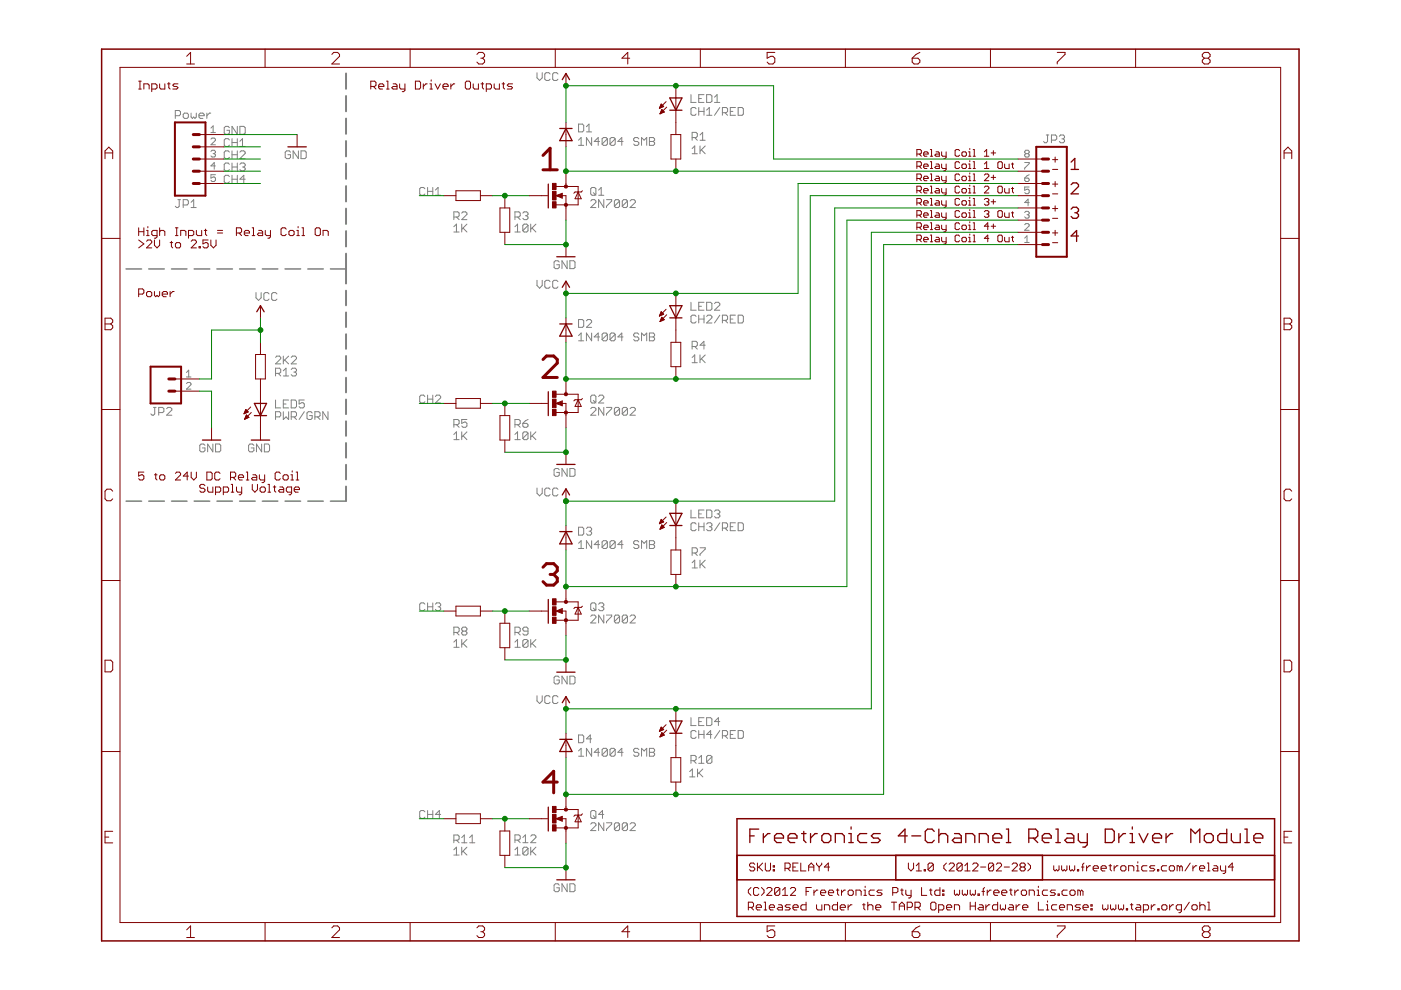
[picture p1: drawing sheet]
<svg xmlns="http://www.w3.org/2000/svg" width="297mm" height="210mm" viewBox="0 0 297 210" stroke-linecap="round" stroke-linejoin="round" font-family="sans-serif">
<g fill="#808080" stroke="#808080" stroke-width=".42">
<path d="M73.4 15.6v3.2z"/>
<path d="M73.4 20.4v3.2z"/>
<path d="M73.4 25.1v3.3z"/>
<path d="M73.4 29.9v3.2z"/>
<path d="M73.4 34.7v3.2z"/>
<path d="M73.4 39.5v3.2z"/>
<path d="M73.4 44.2v3.3z"/>
<path d="M73.4 49v3.3z"/>
<path d="M73.4 53.8v3.2z"/>
<path d="M73.4 57v3.1z"/>
<path d="M73.4 61.6v3.1z"/>
<path d="M73.4 66.3v3z"/>
<path d="M73.4 70.9v3.1z"/>
<path d="M73.4 75.5v3.1z"/>
<path d="M73.4 80.1v3.1z"/>
<path d="M73.4 84.7v3.1z"/>
<path d="M73.4 89.3v3.1z"/>
<path d="M73.4 93.9v3.1z"/>
<path d="M73.4 98.6v3z"/>
<path d="M73.4 103.2v3z"/>
</g>
<g fill="#808080" stroke="#808080" stroke-width=".32">
<path d="M70.1 57h3.3z"/>
<path d="M65.3 57h3.2z"/>
<path d="M60.4 57h3.3z"/>
<path d="M55.6 57h3.3z"/>
<path d="M50.8 57h3.3z"/>
<path d="M46 57h3.3z"/>
<path d="M41.2 57h3.3z"/>
<path d="M36.4 57h3.2z"/>
<path d="M31.5 57h3.3z"/>
<path d="M26.7 57h3.3z"/>
<path d="M70.1 106.3h3.3z"/>
<path d="M65.3 106.3h3.2z"/>
<path d="M60.4 106.3h3.3z"/>
<path d="M55.6 106.3h3.3z"/>
<path d="M50.8 106.3h3.3z"/>
<path d="M46 106.3h3.3z"/>
<path d="M41.2 106.3h3.3z"/>
<path d="M36.4 106.3h3.2z"/>
<path d="M31.5 106.3h3.3z"/>
<path d="M26.7 106.3h3.3z"/>
</g>
<g fill="#808080" stroke="#808080" stroke-width=".21">
<path d="M37.2 23.4v1.7z"/>
<path d="M37.2 23.4h.8z"/>
<path d="M38 23.4l.3 .3z"/>
<path d="M38.3 23.7v.6z"/>
<path d="M38.3 24.3l-.3 .2z"/>
<path d="M37.2 24.5h.8z"/>
<path d="M39.1 25.1h.6z"/>
<path d="M39.9 24.8l-.2 .3z"/>
<path d="M39.9 24.3v.5z"/>
<path d="M39.7 24l.2 .3z"/>
<path d="M39.1 24h.6z"/>
<path d="M39.1 24l-.3 .3z"/>
<path d="M38.8 24.3v.5z"/>
<path d="M38.8 24.8l.3 .3z"/>
<path d="M40.5 24v.8z"/>
<path d="M40.5 24.8l.3 .3z"/>
<path d="M41.1 24.8l-.3 .3z"/>
<path d="M41.1 24.8l.2 .3z"/>
<path d="M41.6 24.8l-.3 .3z"/>
<path d="M41.6 24v.8z"/>
<path d="M42.5 25.1h.5z"/>
<path d="M42.2 24.8l.3 .3z"/>
<path d="M42.2 24.3v.5z"/>
<path d="M42.2 24.3l.3-.3z"/>
<path d="M42.5 24h.5z"/>
<path d="M43 24l.3 .3z"/>
<path d="M43.3 24.3v.2z"/>
<path d="M42.2 24.5h1.1z"/>
<path d="M43.9 24v1.1z"/>
<path d="M43.9 24.5l.5-.5z"/>
<path d="M44.4 24h.3z"/>
<path d="M109.2 48.1l.5-.6z"/>
<path d="M109.7 47.5v1.7z"/>
<path d="M109.2 49.2h1.1z"/>
<path d="M110.8 47.8v1.1z"/>
<path d="M110.8 47.8l.3-.3z"/>
<path d="M111.1 47.5h.6z"/>
<path d="M111.7 47.5l.3 .3z"/>
<path d="M112 47.8v1.1z"/>
<path d="M112 48.9l-.3 .3z"/>
<path d="M111.1 49.2h.6z"/>
<path d="M110.8 48.9l.3 .3z"/>
<path d="M112 47.8l-1.2 1.1z"/>
<path d="M112.5 47.5v1.7z"/>
<path d="M112.5 48.6l1.1-1.1z"/>
<path d="M112.8 48.3l.8 .9z"/>
<path d="M125.2 44h1.1z"/>
<path d="M125.2 44l1.1-1.1z"/>
<path d="M126.3 42.6v.3z"/>
<path d="M126.1 42.3l.2 .3z"/>
<path d="M125.5 42.3h.6z"/>
<path d="M125.5 42.3l-.3 .3z"/>
<path d="M126.9 42.3v1.7z"/>
<path d="M126.9 42.3l1.1 1.7z"/>
<path d="M128 42.3v1.7z"/>
<path d="M128.6 42.3h1.1z"/>
<path d="M129.7 42.3v.3z"/>
<path d="M129.7 42.6l-1.1 1.1z"/>
<path d="M128.6 43.7v.3z"/>
<path d="M130.3 42.6v1.1z"/>
<path d="M130.5 42.3l-.2 .3z"/>
<path d="M130.5 42.3h.6z"/>
<path d="M131.1 42.3l.3 .3z"/>
<path d="M131.4 42.6v1.1z"/>
<path d="M131.4 43.7l-.3 .3z"/>
<path d="M130.5 44h.6z"/>
<path d="M130.3 43.7l.2 .3z"/>
<path d="M130.3 43.7l1.1-1.1z"/>
<path d="M131.9 42.6v1.1z"/>
<path d="M132.2 42.3l-.3 .3z"/>
<path d="M132.2 42.3h.6z"/>
<path d="M132.8 42.3l.2 .3z"/>
<path d="M133 42.6v1.1z"/>
<path d="M132.8 44l.2-.3z"/>
<path d="M132.2 44h.6z"/>
<path d="M131.9 43.7l.3 .3z"/>
<path d="M131.9 43.7l1.1-1.1z"/>
<path d="M133.6 44h1.1z"/>
<path d="M133.6 44l1.1-1.1z"/>
<path d="M134.7 42.6v.3z"/>
<path d="M134.4 42.3l.3 .3z"/>
<path d="M133.9 42.3h.5z"/>
<path d="M133.9 42.3l-.3 .3z"/>
<path d="M118.3 55.3l.3 .3z"/>
<path d="M117.8 55.3h.5z"/>
<path d="M117.8 55.3l-.3 .3z"/>
<path d="M117.5 55.6v1.1z"/>
<path d="M117.5 56.7l.3 .3z"/>
<path d="M117.8 57h.5z"/>
<path d="M118.3 57l.3-.3z"/>
<path d="M118.6 56.1v.6z"/>
<path d="M118 56.1h.6z"/>
<path d="M119.1 55.3v1.7z"/>
<path d="M119.1 55.3l1.1 1.7z"/>
<path d="M120.2 55.3v1.7z"/>
<path d="M120.8 55.3v1.7z"/>
<path d="M120.8 57h.8z"/>
<path d="M121.6 57l.3-.3z"/>
<path d="M121.9 55.6v1.1z"/>
<path d="M121.6 55.3l.3 .3z"/>
<path d="M120.8 55.3h.8z"/>
<path d="M96.2 48.1l.6-.6z"/>
<path d="M96.8 47.5v1.7z"/>
<path d="M96.2 49.2h1.1z"/>
<path d="M97.9 47.5v1.7z"/>
<path d="M97.9 48.6l1.1-1.1z"/>
<path d="M98.2 48.3l.8 .9z"/>
<path d="M43.2 94.1l.3 .3z"/>
<path d="M42.6 94.1h.6z"/>
<path d="M42.4 94.4l.2-.3z"/>
<path d="M42.4 94.4v1.1z"/>
<path d="M42.4 95.5l.2 .3z"/>
<path d="M42.6 95.8h.6z"/>
<path d="M43.5 95.5l-.3 .3z"/>
<path d="M43.5 95v.5z"/>
<path d="M42.9 95h.6z"/>
<path d="M44 94.1v1.7z"/>
<path d="M44 94.1l1.1 1.7z"/>
<path d="M45.1 94.1v1.7z"/>
<path d="M45.7 94.1v1.7z"/>
<path d="M45.7 95.8h.8z"/>
<path d="M46.5 95.8l.3-.3z"/>
<path d="M46.8 94.4v1.1z"/>
<path d="M46.5 94.1l.3 .3z"/>
<path d="M45.7 94.1h.8z"/>
<path d="M113.9 15.4v1.1z"/>
<path d="M113.9 16.5l.5 .6z"/>
<path d="M114.4 17.1l.6-.6z"/>
<path d="M115 15.4v1.1z"/>
<path d="M116.4 15.4l.2 .3z"/>
<path d="M115.8 15.4h.6z"/>
<path d="M115.5 15.7l.3-.3z"/>
<path d="M115.5 15.7v1.1z"/>
<path d="M115.5 16.8l.3 .3z"/>
<path d="M115.8 17.1h.6z"/>
<path d="M116.4 17.1l.2-.3z"/>
<path d="M118 15.4l.3 .3z"/>
<path d="M117.5 15.4h.5z"/>
<path d="M117.5 15.4l-.3 .3z"/>
<path d="M117.2 15.7v1.1z"/>
<path d="M117.2 16.8l.3 .3z"/>
<path d="M117.5 17.1h.5z"/>
<path d="M118 17.1l.3-.3z"/>
<path d="M109.2 92.1l.5-.5z"/>
<path d="M109.7 91.6v1.6z"/>
<path d="M109.2 93.2h1.1z"/>
<path d="M110.8 91.8v1.1z"/>
<path d="M110.8 91.8l.3-.2z"/>
<path d="M111.1 91.6h.6z"/>
<path d="M111.7 91.6l.3 .2z"/>
<path d="M112 91.8v1.1z"/>
<path d="M112 92.9l-.3 .3z"/>
<path d="M111.1 93.2h.6z"/>
<path d="M110.8 92.9l.3 .3z"/>
<path d="M110.8 92.9l1.2-1.1z"/>
<path d="M112.5 91.6v1.6z"/>
<path d="M112.5 92.7l1.1-1.1z"/>
<path d="M112.8 92.4l.8 .8z"/>
<path d="M125.2 88h1.1z"/>
<path d="M125.2 88l1.1-1.1z"/>
<path d="M126.3 86.7v.2z"/>
<path d="M126.1 86.4l.2 .3z"/>
<path d="M125.5 86.4h.6z"/>
<path d="M125.5 86.4l-.3 .3z"/>
<path d="M126.9 86.4v1.6z"/>
<path d="M126.9 86.4l1.1 1.6z"/>
<path d="M128 86.4v1.6z"/>
<path d="M128.6 86.4h1.1z"/>
<path d="M129.7 86.4v.3z"/>
<path d="M129.7 86.7l-1.1 1.1z"/>
<path d="M128.6 87.8v.2z"/>
<path d="M130.3 86.7v1.1z"/>
<path d="M130.3 86.7l.2-.3z"/>
<path d="M130.5 86.4h.6z"/>
<path d="M131.1 86.4l.3 .3z"/>
<path d="M131.4 86.7v1.1z"/>
<path d="M131.4 87.8l-.3 .2z"/>
<path d="M130.5 88h.6z"/>
<path d="M130.3 87.8l.2 .2z"/>
<path d="M130.3 87.8l1.1-1.1z"/>
<path d="M131.9 86.7v1.1z"/>
<path d="M131.9 86.7l.3-.3z"/>
<path d="M132.2 86.4h.6z"/>
<path d="M132.8 86.4l.2 .3z"/>
<path d="M133 86.7v1.1z"/>
<path d="M133 87.8l-.2 .2z"/>
<path d="M132.2 88h.6z"/>
<path d="M131.9 87.8l.3 .2z"/>
<path d="M131.9 87.8l1.1-1.1z"/>
<path d="M133.6 88h1.1z"/>
<path d="M133.6 88l1.1-1.1z"/>
<path d="M134.7 86.7v.2z"/>
<path d="M134.4 86.4l.3 .3z"/>
<path d="M133.9 86.4h.5z"/>
<path d="M133.6 86.7l.3-.3z"/>
<path d="M118.3 99.3l.3 .3z"/>
<path d="M117.8 99.3h.5z"/>
<path d="M117.8 99.3l-.3 .3z"/>
<path d="M117.5 99.6v1.1z"/>
<path d="M117.5 100.7l.3 .3z"/>
<path d="M117.8 101h.5z"/>
<path d="M118.3 101l.3-.3z"/>
<path d="M118.6 100.2v.5z"/>
<path d="M118 100.2h.6z"/>
<path d="M119.1 99.3v1.7z"/>
<path d="M119.1 99.3l1.1 1.7z"/>
<path d="M120.2 99.3v1.7z"/>
<path d="M120.8 99.3v1.7z"/>
<path d="M120.8 101h.8z"/>
<path d="M121.6 101l.3-.3z"/>
<path d="M121.9 99.6v1.1z"/>
<path d="M121.6 99.3l.3 .3z"/>
<path d="M120.8 99.3h.8z"/>
<path d="M96.2 92.1l.6-.5z"/>
<path d="M96.8 91.6v1.6z"/>
<path d="M96.2 93.2h1.1z"/>
<path d="M97.9 91.6v1.6z"/>
<path d="M97.9 92.7l1.1-1.1z"/>
<path d="M98.2 92.4l.8 .8z"/>
<path d="M113.9 59.4v1.1z"/>
<path d="M113.9 60.5l.5 .6z"/>
<path d="M115 60.5l-.6 .6z"/>
<path d="M115 59.4v1.1z"/>
<path d="M116.4 59.4l.2 .3z"/>
<path d="M115.8 59.4h.6z"/>
<path d="M115.5 59.7l.3-.3z"/>
<path d="M115.5 59.7v1.1z"/>
<path d="M115.5 60.8l.3 .3z"/>
<path d="M115.8 61.1h.6z"/>
<path d="M116.6 60.8l-.2 .3z"/>
<path d="M118 59.4l.3 .3z"/>
<path d="M117.5 59.4h.5z"/>
<path d="M117.5 59.4l-.3 .3z"/>
<path d="M117.2 59.7v1.1z"/>
<path d="M117.2 60.8l.3 .3z"/>
<path d="M117.5 61.1h.5z"/>
<path d="M118.3 60.8l-.3 .3z"/>
<path d="M109.2 136.1l.5-.5z"/>
<path d="M109.7 135.6v1.6z"/>
<path d="M109.2 137.2h1.1z"/>
<path d="M110.8 135.9v1.1z"/>
<path d="M110.8 135.9l.3-.3z"/>
<path d="M111.1 135.6h.6z"/>
<path d="M111.7 135.6l.3 .3z"/>
<path d="M112 135.9v1.1z"/>
<path d="M112 137l-.3 .2z"/>
<path d="M111.1 137.2h.6z"/>
<path d="M110.8 137l.3 .2z"/>
<path d="M110.8 137l1.2-1.1z"/>
<path d="M112.5 135.6v1.6z"/>
<path d="M112.5 136.7l1.1-1.1z"/>
<path d="M112.8 136.4l.8 .8z"/>
<path d="M125.2 132.1h1.1z"/>
<path d="M126.3 131l-1.1 1.1z"/>
<path d="M126.3 130.7v.3z"/>
<path d="M126.1 130.4l.2 .3z"/>
<path d="M125.5 130.4h.6z"/>
<path d="M125.5 130.4l-.3 .3z"/>
<path d="M126.9 130.4v1.7z"/>
<path d="M126.9 130.4l1.1 1.7z"/>
<path d="M128 130.4v1.7z"/>
<path d="M128.6 130.4h1.1z"/>
<path d="M129.7 130.4v.3z"/>
<path d="M129.7 130.7l-1.1 1.1z"/>
<path d="M128.6 131.8v.3z"/>
<path d="M130.3 130.7v1.1z"/>
<path d="M130.3 130.7l.2-.3z"/>
<path d="M130.5 130.4h.6z"/>
<path d="M131.1 130.4l.3 .3z"/>
<path d="M131.4 130.7v1.1z"/>
<path d="M131.4 131.8l-.3 .3z"/>
<path d="M130.5 132.1h.6z"/>
<path d="M130.3 131.8l.2 .3z"/>
<path d="M131.4 130.7l-1.1 1.1z"/>
<path d="M131.9 130.7v1.1z"/>
<path d="M131.9 130.7l.3-.3z"/>
<path d="M132.2 130.4h.6z"/>
<path d="M132.8 130.4l.2 .3z"/>
<path d="M133 130.7v1.1z"/>
<path d="M133 131.8l-.2 .3z"/>
<path d="M132.2 132.1h.6z"/>
<path d="M131.9 131.8l.3 .3z"/>
<path d="M133 130.7l-1.1 1.1z"/>
<path d="M133.6 132.1h1.1z"/>
<path d="M133.6 132.1l1.1-1.1z"/>
<path d="M134.7 130.7v.3z"/>
<path d="M134.4 130.4l.3 .3z"/>
<path d="M133.9 130.4h.5z"/>
<path d="M133.6 130.7l.3-.3z"/>
<path d="M118.3 143.4l.3 .2z"/>
<path d="M117.8 143.4h.5z"/>
<path d="M117.8 143.4l-.3 .2z"/>
<path d="M117.5 143.6v1.1z"/>
<path d="M117.5 144.7l.3 .3z"/>
<path d="M117.8 145h.5z"/>
<path d="M118.3 145l.3-.3z"/>
<path d="M118.6 144.2v.5z"/>
<path d="M118 144.2h.6z"/>
<path d="M119.1 143.4v1.6z"/>
<path d="M119.1 143.4l1.1 1.6z"/>
<path d="M120.2 143.4v1.6z"/>
<path d="M120.8 143.4v1.6z"/>
<path d="M120.8 145h.8z"/>
<path d="M121.6 145l.3-.3z"/>
<path d="M121.9 143.6v1.1z"/>
<path d="M121.6 143.4l.3 .2z"/>
<path d="M120.8 143.4h.8z"/>
<path d="M96.2 136.1l.6-.5z"/>
<path d="M96.8 135.6v1.6z"/>
<path d="M96.2 137.2h1.1z"/>
<path d="M97.9 135.6v1.6z"/>
<path d="M97.9 136.7l1.1-1.1z"/>
<path d="M98.2 136.4l.8 .8z"/>
<path d="M113.9 103.5v1.1z"/>
<path d="M113.9 104.6l.5 .5z"/>
<path d="M114.4 105.1l.6-.5z"/>
<path d="M115 103.5v1.1z"/>
<path d="M116.4 103.5l.2 .3z"/>
<path d="M115.8 103.5h.6z"/>
<path d="M115.5 103.8l.3-.3z"/>
<path d="M115.5 103.8v1.1z"/>
<path d="M115.5 104.9l.3 .2z"/>
<path d="M115.8 105.1h.6z"/>
<path d="M116.4 105.1l.2-.2z"/>
<path d="M118 103.5l.3 .3z"/>
<path d="M117.5 103.5h.5z"/>
<path d="M117.5 103.5l-.3 .3z"/>
<path d="M117.2 103.8v1.1z"/>
<path d="M117.2 104.9l.3 .2z"/>
<path d="M117.5 105.1h.5z"/>
<path d="M118 105.1l.3-.2z"/>
<path d="M109.2 180.2l.5-.6z"/>
<path d="M109.7 179.6v1.7z"/>
<path d="M109.2 181.3h1.1z"/>
<path d="M110.8 179.9v1.1z"/>
<path d="M110.8 179.9l.3-.3z"/>
<path d="M111.1 179.6h.6z"/>
<path d="M111.7 179.6l.3 .3z"/>
<path d="M112 179.9v1.1z"/>
<path d="M112 181l-.3 .3z"/>
<path d="M111.1 181.3h.6z"/>
<path d="M110.8 181l.3 .3z"/>
<path d="M112 179.9l-1.2 1.1z"/>
<path d="M112.5 179.6v1.7z"/>
<path d="M113.6 179.6l-1.1 1.1z"/>
<path d="M112.8 180.5l.8 .8z"/>
<path d="M125.2 176.1h1.1z"/>
<path d="M125.2 176.1l1.1-1.1z"/>
<path d="M126.3 174.7v.3z"/>
<path d="M126.1 174.5l.2 .2z"/>
<path d="M125.5 174.5h.6z"/>
<path d="M125.2 174.7l.3-.2z"/>
<path d="M126.9 174.5v1.6z"/>
<path d="M126.9 174.5l1.1 1.6z"/>
<path d="M128 174.5v1.6z"/>
<path d="M128.6 174.5h1.1z"/>
<path d="M129.7 174.5v.2z"/>
<path d="M129.7 174.7l-1.1 1.1z"/>
<path d="M128.6 175.8v.3z"/>
<path d="M130.3 174.7v1.1z"/>
<path d="M130.3 174.7l.2-.2z"/>
<path d="M130.5 174.5h.6z"/>
<path d="M131.1 174.5l.3 .2z"/>
<path d="M131.4 174.7v1.1z"/>
<path d="M131.4 175.8l-.3 .3z"/>
<path d="M130.5 176.1h.6z"/>
<path d="M130.3 175.8l.2 .3z"/>
<path d="M130.3 175.8l1.1-1.1z"/>
<path d="M131.9 174.7v1.1z"/>
<path d="M131.9 174.7l.3-.2z"/>
<path d="M132.2 174.5h.6z"/>
<path d="M132.8 174.5l.2 .2z"/>
<path d="M133 174.7v1.1z"/>
<path d="M133 175.8l-.2 .3z"/>
<path d="M132.2 176.1h.6z"/>
<path d="M131.9 175.8l.3 .3z"/>
<path d="M131.9 175.8l1.1-1.1z"/>
<path d="M133.6 176.1h1.1z"/>
<path d="M133.6 176.1l1.1-1.1z"/>
<path d="M134.7 174.7v.3z"/>
<path d="M134.4 174.5l.3 .2z"/>
<path d="M133.9 174.5h.5z"/>
<path d="M133.6 174.7l.3-.2z"/>
<path d="M118.3 187.4l.3 .3z"/>
<path d="M117.8 187.4h.5z"/>
<path d="M117.8 187.4l-.3 .3z"/>
<path d="M117.5 187.7v1.1z"/>
<path d="M117.5 188.8l.3 .3z"/>
<path d="M117.8 189.1h.5z"/>
<path d="M118.3 189.1l.3-.3z"/>
<path d="M118.6 188.2v.6z"/>
<path d="M118 188.2h.6z"/>
<path d="M119.1 187.4v1.7z"/>
<path d="M119.1 187.4l1.1 1.7z"/>
<path d="M120.2 187.4v1.7z"/>
<path d="M120.8 187.4v1.7z"/>
<path d="M120.8 189.1h.8z"/>
<path d="M121.6 189.1l.3-.3z"/>
<path d="M121.9 187.7v1.1z"/>
<path d="M121.6 187.4l.3 .3z"/>
<path d="M120.8 187.4h.8z"/>
<path d="M96.2 180.2l.6-.6z"/>
<path d="M96.8 179.6v1.7z"/>
<path d="M96.2 181.3h1.1z"/>
<path d="M97.9 179.6v1.7z"/>
<path d="M99 179.6l-1.1 1.1z"/>
<path d="M98.2 180.5l.8 .8z"/>
<path d="M113.9 147.5v1.1z"/>
<path d="M113.9 148.6l.5 .6z"/>
<path d="M114.4 149.2l.6-.6z"/>
<path d="M115 147.5v1.1z"/>
<path d="M116.4 147.5l.2 .3z"/>
<path d="M115.8 147.5h.6z"/>
<path d="M115.5 147.8l.3-.3z"/>
<path d="M115.5 147.8v1.1z"/>
<path d="M115.5 148.9l.3 .3z"/>
<path d="M115.8 149.2h.6z"/>
<path d="M116.4 149.2l.2-.3z"/>
<path d="M118 147.5l.3 .3z"/>
<path d="M117.5 147.5h.5z"/>
<path d="M117.5 147.5l-.3 .3z"/>
<path d="M117.2 147.8v1.1z"/>
<path d="M117.2 148.9l.3 .3z"/>
<path d="M117.5 149.2h.5z"/>
<path d="M118 149.2l.3-.3z"/>
<path d="M147.3 66.8l.3 .3z"/>
<path d="M146.8 66.8h.5z"/>
<path d="M146.8 66.8l-.3 .3z"/>
<path d="M146.5 67.1v1.1z"/>
<path d="M146.5 68.2l.3 .3z"/>
<path d="M146.8 68.5h.5z"/>
<path d="M147.3 68.5l.3-.3z"/>
<path d="M148.1 66.8v1.7z"/>
<path d="M148.1 67.6h1.2z"/>
<path d="M149.3 66.8v1.7z"/>
<path d="M149.8 68.5h1.1z"/>
<path d="M149.8 68.5l1.1-1.1z"/>
<path d="M150.9 67.1v.3z"/>
<path d="M150.7 66.8l.2 .3z"/>
<path d="M150.1 66.8h.6z"/>
<path d="M150.1 66.8l-.3 .3z"/>
<path d="M152.6 66.8l-1.1 1.7z"/>
<path d="M153.2 66.8v1.7z"/>
<path d="M153.2 66.8h.8z"/>
<path d="M154 66.8l.3 .3z"/>
<path d="M154.3 67.1v.5z"/>
<path d="M154.3 67.6l-.3 .3z"/>
<path d="M153.2 67.9h.8z"/>
<path d="M153.7 67.9l.6 .6z"/>
<path d="M154.8 66.8h1.1z"/>
<path d="M154.8 66.8v1.7z"/>
<path d="M154.8 68.5h1.1z"/>
<path d="M154.8 67.6h.6z"/>
<path d="M156.5 66.8v1.7z"/>
<path d="M156.5 68.5h.8z"/>
<path d="M157.3 68.5l.3-.3z"/>
<path d="M157.6 67.1v1.1z"/>
<path d="M157.3 66.8l.3 .3z"/>
<path d="M156.5 66.8h.8z"/>
<path d="M147.3 110.8l.3 .3z"/>
<path d="M146.8 110.8h.5z"/>
<path d="M146.8 110.8l-.3 .3z"/>
<path d="M146.5 111.1v1.1z"/>
<path d="M146.5 112.2l.3 .3z"/>
<path d="M146.8 112.5h.5z"/>
<path d="M147.3 112.5l.3-.3z"/>
<path d="M148.1 110.8v1.7z"/>
<path d="M148.1 111.7h1.2z"/>
<path d="M149.3 110.8v1.7z"/>
<path d="M149.8 111.1l.3-.3z"/>
<path d="M150.1 110.8h.6z"/>
<path d="M150.7 110.8l.2 .3z"/>
<path d="M150.9 111.1v.3z"/>
<path d="M150.9 111.4l-.2 .3z"/>
<path d="M150.4 111.7h.3z"/>
<path d="M150.7 111.7l.2 .3z"/>
<path d="M150.9 112v.2z"/>
<path d="M150.9 112.2l-.2 .3z"/>
<path d="M150.1 112.5h.6z"/>
<path d="M149.8 112.2l.3 .3z"/>
<path d="M152.6 110.8l-1.1 1.7z"/>
<path d="M153.2 110.8v1.7z"/>
<path d="M153.2 110.8h.8z"/>
<path d="M154 110.8l.3 .3z"/>
<path d="M154.3 111.1v.6z"/>
<path d="M154.3 111.7l-.3 .3z"/>
<path d="M153.2 112h.8z"/>
<path d="M153.7 112l.6 .5z"/>
<path d="M154.8 110.8h1.1z"/>
<path d="M154.8 110.8v1.7z"/>
<path d="M154.8 112.5h1.1z"/>
<path d="M154.8 111.7h.6z"/>
<path d="M156.5 110.8v1.7z"/>
<path d="M156.5 112.5h.8z"/>
<path d="M157.3 112.5l.3-.3z"/>
<path d="M157.6 111.1v1.1z"/>
<path d="M157.3 110.8l.3 .3z"/>
<path d="M156.5 110.8h.8z"/>
<path d="M147.3 154.9l.3 .3z"/>
<path d="M146.8 154.9h.5z"/>
<path d="M146.8 154.9l-.3 .3z"/>
<path d="M146.5 155.2v1.1z"/>
<path d="M146.5 156.3l.3 .2z"/>
<path d="M146.8 156.5h.5z"/>
<path d="M147.3 156.5l.3-.2z"/>
<path d="M148.1 154.9v1.6z"/>
<path d="M148.1 155.7h1.2z"/>
<path d="M149.3 154.9v1.6z"/>
<path d="M150.7 154.9v1.6z"/>
<path d="M149.8 155.7l.9-.8z"/>
<path d="M149.8 155.7h1.1z"/>
<path d="M152.6 154.9l-1.1 1.6z"/>
<path d="M153.2 154.9v1.6z"/>
<path d="M153.2 154.9h.8z"/>
<path d="M154 154.9l.3 .3z"/>
<path d="M154.3 155.2v.5z"/>
<path d="M154.3 155.7l-.3 .3z"/>
<path d="M153.2 156h.8z"/>
<path d="M153.7 156l.6 .5z"/>
<path d="M154.8 154.9h1.1z"/>
<path d="M154.8 154.9v1.6z"/>
<path d="M154.8 156.5h1.1z"/>
<path d="M154.8 155.7h.6z"/>
<path d="M156.5 154.9v1.6z"/>
<path d="M156.5 156.5h.8z"/>
<path d="M157.3 156.5l.3-.2z"/>
<path d="M157.6 155.2v1.1z"/>
<path d="M157.3 154.9l.3 .3z"/>
<path d="M156.5 154.9h.8z"/>
<path d="M147.3 22.8l.3 .3z"/>
<path d="M146.8 22.8h.5z"/>
<path d="M146.8 22.8l-.3 .3z"/>
<path d="M146.5 23.1v1.1z"/>
<path d="M146.5 24.2l.3 .2z"/>
<path d="M146.8 24.4h.5z"/>
<path d="M147.3 24.4l.3-.2z"/>
<path d="M148.1 22.8v1.6z"/>
<path d="M148.1 23.6h1.2z"/>
<path d="M149.3 22.8v1.6z"/>
<path d="M149.8 23.3l.6-.5z"/>
<path d="M150.4 22.8v1.6z"/>
<path d="M149.8 24.4h1.1z"/>
<path d="M152.6 22.8l-1.1 1.6z"/>
<path d="M153.2 22.8v1.6z"/>
<path d="M153.2 22.8h.8z"/>
<path d="M154 22.8l.3 .3z"/>
<path d="M154.3 23.1v.5z"/>
<path d="M154.3 23.6l-.3 .3z"/>
<path d="M153.2 23.9h.8z"/>
<path d="M153.7 23.9l.6 .5z"/>
<path d="M154.8 22.8h1.1z"/>
<path d="M154.8 22.8v1.6z"/>
<path d="M154.8 24.4h1.1z"/>
<path d="M154.8 23.6h.6z"/>
<path d="M156.5 22.8v1.6z"/>
<path d="M156.5 24.4h.8z"/>
<path d="M157.3 24.4l.3-.2z"/>
<path d="M157.6 23.1v1.1z"/>
<path d="M157.3 22.8l.3 .3z"/>
<path d="M156.5 22.8h.8z"/>
<path d="M146.7 31.5l.6-.6z"/>
<path d="M147.3 30.9v1.7z"/>
<path d="M146.7 32.6h1.1z"/>
<path d="M148.4 30.9v1.7z"/>
<path d="M148.4 32l1.1-1.1z"/>
<path d="M148.7 31.8l.8 .8z"/>
<path d="M146.7 75.8l.6-.6z"/>
<path d="M147.3 75.2v1.7z"/>
<path d="M146.7 76.9h1.1z"/>
<path d="M148.4 75.2v1.7z"/>
<path d="M148.4 76.3l1.1-1.1z"/>
<path d="M148.7 76.1l.8 .8z"/>
<path d="M146.7 119.3l.6-.5z"/>
<path d="M147.3 118.8v1.6z"/>
<path d="M146.7 120.4h1.1z"/>
<path d="M148.4 118.8v1.6z"/>
<path d="M148.4 119.9l1.1-1.1z"/>
<path d="M148.7 119.6l.8 .8z"/>
<path d="M146.2 163.6l.6-.6z"/>
<path d="M146.8 163v1.7z"/>
<path d="M146.2 164.7h1.1z"/>
<path d="M147.9 163v1.7z"/>
<path d="M147.9 164.1l1.1-1.1z"/>
<path d="M148.2 163.9l.8 .8z"/>
<path d="M122.7 29.7l.5-.5z"/>
<path d="M123.2 29.2v1.6z"/>
<path d="M122.7 30.8h1.1z"/>
<path d="M124.3 29.2v1.6z"/>
<path d="M124.3 29.2l1.1 1.6z"/>
<path d="M125.4 29.2v1.6z"/>
<path d="M126.8 29.2v1.6z"/>
<path d="M126 30l.8-.8z"/>
<path d="M126 30h1.1z"/>
<path d="M127.7 29.4v1.1z"/>
<path d="M127.7 29.4l.2-.2z"/>
<path d="M127.9 29.2h.6z"/>
<path d="M128.5 29.2l.3 .2z"/>
<path d="M128.8 29.4v1.1z"/>
<path d="M128.8 30.5l-.3 .3z"/>
<path d="M127.9 30.8h.6z"/>
<path d="M127.7 30.5l.2 .3z"/>
<path d="M127.7 30.5l1.1-1.1z"/>
<path d="M129.3 29.4v1.1z"/>
<path d="M129.3 29.4l.3-.2z"/>
<path d="M129.6 29.2h.6z"/>
<path d="M130.2 29.2l.2 .2z"/>
<path d="M130.4 29.4v1.1z"/>
<path d="M130.4 30.5l-.2 .3z"/>
<path d="M129.6 30.8h.6z"/>
<path d="M129.3 30.5l.3 .3z"/>
<path d="M129.3 30.5l1.1-1.1z"/>
<path d="M131.8 29.2v1.6z"/>
<path d="M131.8 29.2l-.8 .8z"/>
<path d="M131 30h1.1z"/>
<path d="M135.2 29.2l.2 .2z"/>
<path d="M134.6 29.2h.6z"/>
<path d="M134.3 29.4l.3-.2z"/>
<path d="M134.3 29.4v.3z"/>
<path d="M134.3 29.7l.3 .3z"/>
<path d="M134.6 30h.6z"/>
<path d="M135.2 30l.2 .3z"/>
<path d="M135.4 30.3v.2z"/>
<path d="M135.4 30.5l-.2 .3z"/>
<path d="M134.6 30.8h.6z"/>
<path d="M134.3 30.5l.3 .3z"/>
<path d="M136 29.2v1.6z"/>
<path d="M136 29.2l.6 .5z"/>
<path d="M136.6 29.7l.5-.5z"/>
<path d="M137.1 29.2v1.6z"/>
<path d="M137.7 29.2v1.6z"/>
<path d="M137.7 29.2h.8z"/>
<path d="M138.5 29.2l.3 .2z"/>
<path d="M138.8 29.4v.3z"/>
<path d="M138.8 29.7l-.3 .3z"/>
<path d="M138.5 30l.3 .3z"/>
<path d="M138.8 30.3v.2z"/>
<path d="M138.8 30.5l-.3 .3z"/>
<path d="M137.7 30.8h.8z"/>
<path d="M137.7 30h.8z"/>
<path d="M122.7 71.2l.5-.6z"/>
<path d="M123.2 70.6v1.7z"/>
<path d="M122.7 72.3h1.1z"/>
<path d="M124.3 70.6v1.7z"/>
<path d="M124.3 70.6l1.1 1.7z"/>
<path d="M125.4 70.6v1.7z"/>
<path d="M126.8 70.6v1.7z"/>
<path d="M126 71.4l.8-.8z"/>
<path d="M126 71.4h1.1z"/>
<path d="M127.7 70.9v1.1z"/>
<path d="M127.7 70.9l.2-.3z"/>
<path d="M127.9 70.6h.6z"/>
<path d="M128.5 70.6l.3 .3z"/>
<path d="M128.8 70.9v1.1z"/>
<path d="M128.8 72l-.3 .3z"/>
<path d="M127.9 72.3h.6z"/>
<path d="M127.7 72l.2 .3z"/>
<path d="M127.7 72l1.1-1.1z"/>
<path d="M129.3 70.9v1.1z"/>
<path d="M129.3 70.9l.3-.3z"/>
<path d="M129.6 70.6h.6z"/>
<path d="M130.2 70.6l.2 .3z"/>
<path d="M130.4 70.9v1.1z"/>
<path d="M130.4 72l-.2 .3z"/>
<path d="M129.6 72.3h.6z"/>
<path d="M129.3 72l.3 .3z"/>
<path d="M129.3 72l1.1-1.1z"/>
<path d="M131.8 70.6v1.7z"/>
<path d="M131.8 70.6l-.8 .8z"/>
<path d="M131 71.4h1.1z"/>
<path d="M135.2 70.6l.2 .3z"/>
<path d="M134.6 70.6h.6z"/>
<path d="M134.6 70.6l-.3 .3z"/>
<path d="M134.3 70.9v.3z"/>
<path d="M134.3 71.2l.3 .2z"/>
<path d="M134.6 71.4h.6z"/>
<path d="M135.2 71.4l.2 .3z"/>
<path d="M135.4 71.7v.3z"/>
<path d="M135.4 72l-.2 .3z"/>
<path d="M134.6 72.3h.6z"/>
<path d="M134.3 72l.3 .3z"/>
<path d="M136 70.6v1.7z"/>
<path d="M136 70.6l.6 .6z"/>
<path d="M136.6 71.2l.5-.6z"/>
<path d="M137.1 70.6v1.7z"/>
<path d="M137.7 70.6v1.7z"/>
<path d="M137.7 70.6h.8z"/>
<path d="M138.5 70.6l.3 .3z"/>
<path d="M138.8 70.9v.3z"/>
<path d="M138.8 71.2l-.3 .2z"/>
<path d="M138.5 71.4l.3 .3z"/>
<path d="M138.8 71.7v.3z"/>
<path d="M138.5 72.3l.3-.3z"/>
<path d="M137.7 72.3h.8z"/>
<path d="M137.7 71.4h.8z"/>
<path d="M122.7 115.2l.5-.6z"/>
<path d="M123.2 114.6v1.7z"/>
<path d="M122.7 116.3h1.1z"/>
<path d="M124.3 114.6v1.7z"/>
<path d="M124.3 114.6l1.1 1.7z"/>
<path d="M125.4 114.6v1.7z"/>
<path d="M126.8 114.6v1.7z"/>
<path d="M126 115.5l.8-.9z"/>
<path d="M126 115.5h1.1z"/>
<path d="M127.7 114.9v1.1z"/>
<path d="M127.7 114.9l.2-.3z"/>
<path d="M127.9 114.6h.6z"/>
<path d="M128.5 114.6l.3 .3z"/>
<path d="M128.8 114.9v1.1z"/>
<path d="M128.8 116l-.3 .3z"/>
<path d="M127.9 116.3h.6z"/>
<path d="M127.7 116l.2 .3z"/>
<path d="M127.7 116l1.1-1.1z"/>
<path d="M129.3 114.9v1.1z"/>
<path d="M129.3 114.9l.3-.3z"/>
<path d="M129.6 114.6h.6z"/>
<path d="M130.2 114.6l.2 .3z"/>
<path d="M130.4 114.9v1.1z"/>
<path d="M130.4 116l-.2 .3z"/>
<path d="M129.6 116.3h.6z"/>
<path d="M129.3 116l.3 .3z"/>
<path d="M129.3 116l1.1-1.1z"/>
<path d="M131.8 114.6v1.7z"/>
<path d="M131.8 114.6l-.8 .9z"/>
<path d="M131 115.5h1.1z"/>
<path d="M135.2 114.6l.2 .3z"/>
<path d="M134.6 114.6h.6z"/>
<path d="M134.6 114.6l-.3 .3z"/>
<path d="M134.3 114.9v.3z"/>
<path d="M134.3 115.2l.3 .3z"/>
<path d="M134.6 115.5h.6z"/>
<path d="M135.2 115.5l.2 .2z"/>
<path d="M135.4 115.7v.3z"/>
<path d="M135.4 116l-.2 .3z"/>
<path d="M134.6 116.3h.6z"/>
<path d="M134.3 116l.3 .3z"/>
<path d="M136 114.6v1.7z"/>
<path d="M136 114.6l.6 .6z"/>
<path d="M136.6 115.2l.5-.6z"/>
<path d="M137.1 114.6v1.7z"/>
<path d="M137.7 114.6v1.7z"/>
<path d="M137.7 114.6h.8z"/>
<path d="M138.5 114.6l.3 .3z"/>
<path d="M138.8 114.9v.3z"/>
<path d="M138.5 115.5l.3-.3z"/>
<path d="M138.5 115.5l.3 .2z"/>
<path d="M138.8 115.7v.3z"/>
<path d="M138.8 116l-.3 .3z"/>
<path d="M137.7 116.3h.8z"/>
<path d="M137.7 115.5h.8z"/>
<path d="M123.2 158.7l-.5 .5z"/>
<path d="M123.2 158.7v1.6z"/>
<path d="M122.7 160.3h1.1z"/>
<path d="M124.3 158.7v1.6z"/>
<path d="M124.3 158.7l1.1 1.6z"/>
<path d="M125.4 158.7v1.6z"/>
<path d="M126.8 158.7v1.6z"/>
<path d="M126.8 158.7l-.8 .8z"/>
<path d="M126 159.5h1.1z"/>
<path d="M127.7 158.9v1.2z"/>
<path d="M127.7 158.9l.2-.2z"/>
<path d="M127.9 158.7h.6z"/>
<path d="M128.5 158.7l.3 .2z"/>
<path d="M128.8 158.9v1.2z"/>
<path d="M128.8 160.1l-.3 .2z"/>
<path d="M127.9 160.3h.6z"/>
<path d="M127.7 160.1l.2 .2z"/>
<path d="M127.7 160.1l1.1-1.2z"/>
<path d="M129.3 158.9v1.2z"/>
<path d="M129.3 158.9l.3-.2z"/>
<path d="M129.6 158.7h.6z"/>
<path d="M130.2 158.7l.2 .2z"/>
<path d="M130.4 158.9v1.2z"/>
<path d="M130.4 160.1l-.2 .2z"/>
<path d="M129.6 160.3h.6z"/>
<path d="M129.3 160.1l.3 .2z"/>
<path d="M130.4 158.9l-1.1 1.2z"/>
<path d="M131.8 158.7v1.6z"/>
<path d="M131.8 158.7l-.8 .8z"/>
<path d="M131 159.5h1.1z"/>
<path d="M135.2 158.7l.2 .2z"/>
<path d="M134.6 158.7h.6z"/>
<path d="M134.6 158.7l-.3 .2z"/>
<path d="M134.3 158.9v.3z"/>
<path d="M134.3 159.2l.3 .3z"/>
<path d="M134.6 159.5h.6z"/>
<path d="M135.2 159.5l.2 .3z"/>
<path d="M135.4 159.8v.3z"/>
<path d="M135.4 160.1l-.2 .2z"/>
<path d="M134.6 160.3h.6z"/>
<path d="M134.3 160.1l.3 .2z"/>
<path d="M136 158.7v1.6z"/>
<path d="M136 158.7l.6 .5z"/>
<path d="M136.6 159.2l.5-.5z"/>
<path d="M137.1 158.7v1.6z"/>
<path d="M137.7 158.7v1.6z"/>
<path d="M137.7 158.7h.8z"/>
<path d="M138.5 158.7l.3 .2z"/>
<path d="M138.8 158.9v.3z"/>
<path d="M138.8 159.2l-.3 .3z"/>
<path d="M138.5 159.5l.3 .3z"/>
<path d="M138.8 159.8v.3z"/>
<path d="M138.8 160.1l-.3 .2z"/>
<path d="M137.7 160.3h.8z"/>
<path d="M137.7 159.5h.8z"/>
<path d="M58.4 87.3v1.6z"/>
<path d="M58.4 87.3h.8z"/>
<path d="M59.2 87.3l.3 .3z"/>
<path d="M59.5 87.6v.5z"/>
<path d="M59.5 88.1l-.3 .3z"/>
<path d="M58.4 88.4h.8z"/>
<path d="M60.1 87.3v1.6z"/>
<path d="M60.1 88.9l.5-.5z"/>
<path d="M60.6 88.4l.6 .5z"/>
<path d="M61.2 87.3v1.6z"/>
<path d="M61.7 87.3v1.6z"/>
<path d="M61.7 87.3h.9z"/>
<path d="M62.6 87.3l.3 .3z"/>
<path d="M62.9 87.6v.5z"/>
<path d="M62.6 88.4l.3-.3z"/>
<path d="M61.7 88.4h.9z"/>
<path d="M62.3 88.4l.6 .5z"/>
<path d="M64.5 87.3l-1.1 1.6z"/>
<path d="M65.9 87.3l.3 .3z"/>
<path d="M65.4 87.3h.5z"/>
<path d="M65.4 87.3l-.3 .3z"/>
<path d="M65.1 87.6v1.1z"/>
<path d="M65.1 88.7l.3 .2z"/>
<path d="M65.4 88.9h.5z"/>
<path d="M65.9 88.9l.3-.2z"/>
<path d="M66.2 88.1v.6z"/>
<path d="M65.6 88.1h.6z"/>
<path d="M66.8 87.3v1.6z"/>
<path d="M66.8 87.3h.8z"/>
<path d="M67.6 87.3l.3 .3z"/>
<path d="M67.9 87.6v.5z"/>
<path d="M67.9 88.1l-.3 .3z"/>
<path d="M66.8 88.4h.8z"/>
<path d="M67.3 88.4l.6 .5z"/>
<path d="M68.4 87.3v1.6z"/>
<path d="M68.4 87.3l1.1 1.6z"/>
<path d="M69.5 87.3v1.6z"/>
<path d="M53.5 94.1l.3 .3z"/>
<path d="M53 94.1h.5z"/>
<path d="M52.7 94.4l.3-.3z"/>
<path d="M52.7 94.4v1.1z"/>
<path d="M52.7 95.5l.3 .3z"/>
<path d="M53 95.8h.5z"/>
<path d="M53.5 95.8l.3-.3z"/>
<path d="M53.8 95v.5z"/>
<path d="M53.3 95h.5z"/>
<path d="M54.4 94.1v1.7z"/>
<path d="M54.4 94.1l1.1 1.7z"/>
<path d="M55.5 94.1v1.7z"/>
<path d="M56 94.1v1.7z"/>
<path d="M56 95.8h.9z"/>
<path d="M56.9 95.8l.2-.3z"/>
<path d="M57.1 94.4v1.1z"/>
<path d="M56.9 94.1l.2 .3z"/>
<path d="M56 94.1h.9z"/>
<path d="M58.4 77.2h1.1z"/>
<path d="M58.4 77.2l1.1-1.1z"/>
<path d="M59.5 75.8v.3z"/>
<path d="M59.2 75.5l.3 .3z"/>
<path d="M58.7 75.5h.5z"/>
<path d="M58.7 75.5l-.3 .3z"/>
<path d="M60.1 75.5v1.7z"/>
<path d="M60.1 76.6l1.1-1.1z"/>
<path d="M60.3 76.3l.9 .9z"/>
<path d="M61.7 77.2h1.2z"/>
<path d="M61.7 77.2l1.2-1.1z"/>
<path d="M62.9 75.8v.3z"/>
<path d="M62.6 75.5l.3 .3z"/>
<path d="M62 75.5h.6z"/>
<path d="M62 75.5l-.3 .3z"/>
<path d="M54.3 62v1.1z"/>
<path d="M54.3 63.1l.5 .6z"/>
<path d="M54.8 63.7l.6-.6z"/>
<path d="M55.4 62v1.1z"/>
<path d="M56.8 62l.2 .3z"/>
<path d="M56.2 62h.6z"/>
<path d="M56.2 62l-.3 .3z"/>
<path d="M55.9 62.3v1.1z"/>
<path d="M55.9 63.4l.3 .3z"/>
<path d="M56.2 63.7h.6z"/>
<path d="M56.8 63.7l.2-.3z"/>
<path d="M58.4 62l.3 .3z"/>
<path d="M57.9 62h.5z"/>
<path d="M57.6 62.3l.3-.3z"/>
<path d="M57.6 62.3v1.1z"/>
<path d="M57.6 63.4l.3 .3z"/>
<path d="M57.9 63.7h.5z"/>
<path d="M58.4 63.7l.3-.3z"/>
<path d="M61.3 32l.3 .3z"/>
<path d="M60.8 32h.5z"/>
<path d="M60.5 32.3l.3-.3z"/>
<path d="M60.5 32.3v1.1z"/>
<path d="M60.5 33.4l.3 .2z"/>
<path d="M60.8 33.6h.5z"/>
<path d="M61.3 33.6l.3-.2z"/>
<path d="M61.6 32.8v.6z"/>
<path d="M61 32.8h.6z"/>
<path d="M62.1 32v1.6z"/>
<path d="M62.1 32l1.2 1.6z"/>
<path d="M63.3 32v1.6z"/>
<path d="M63.8 32v1.6z"/>
<path d="M63.8 33.6h.8z"/>
<path d="M64.6 33.6l.3-.2z"/>
<path d="M64.9 32.3v1.1z"/>
<path d="M64.6 32l.3 .3z"/>
<path d="M63.8 32h.8z"/>
<path d="M45.2 26.7l-.5 .5z"/>
<path d="M45.2 26.7v1.4z"/>
<path d="M44.7 28.1h1z"/>
<path d="M44.7 30.7h1z"/>
<path d="M44.7 30.7l1-.9z"/>
<path d="M45.7 29.5v.3z"/>
<path d="M45.4 29.3l.3 .2z"/>
<path d="M45 29.3h.4z"/>
<path d="M45 29.3l-.3 .2z"/>
<path d="M45 31.9l-.3 .2z"/>
<path d="M45 31.9h.4z"/>
<path d="M45.4 31.9l.3 .2z"/>
<path d="M45.7 32.1v.2z"/>
<path d="M45.4 32.6l.3-.3z"/>
<path d="M45.2 32.6h.2z"/>
<path d="M45.4 32.6l.3 .2z"/>
<path d="M45.7 32.8v.3z"/>
<path d="M45.4 33.3l.3-.2z"/>
<path d="M45 33.3h.4z"/>
<path d="M44.7 33.1l.3 .2z"/>
<path d="M45.4 34.5v1.4z"/>
<path d="M45.4 34.5l-.7 .7z"/>
<path d="M44.7 35.2h1z"/>
<path d="M44.7 37h1z"/>
<path d="M44.7 37v.8z"/>
<path d="M44.7 37.8l.5-.3z"/>
<path d="M45.2 37.5h.2z"/>
<path d="M45.4 37.5l.3 .3z"/>
<path d="M45.7 37.8v.4z"/>
<path d="M45.4 38.5l.3-.3z"/>
<path d="M45 38.5h.4z"/>
<path d="M44.7 38.2l.3 .3z"/>
<path d="M37.2 43.7l.2 .3z"/>
<path d="M37.4 44h.3z"/>
<path d="M37.7 44l.3-.3z"/>
<path d="M38 42.3v1.4z"/>
<path d="M37.7 42.3h.6z"/>
<path d="M38.8 42.3v1.7z"/>
<path d="M38.8 42.3h.9z"/>
<path d="M39.7 42.3l.2 .3z"/>
<path d="M39.9 42.6v.6z"/>
<path d="M39.9 43.2l-.2 .3z"/>
<path d="M38.8 43.5h.9z"/>
<path d="M41.1 42.3l-.6 .6z"/>
<path d="M41.1 42.3v1.7z"/>
<path d="M40.5 44h1.1z"/>
<path d="M109.2 44.9v1.7z"/>
<path d="M109.2 44.9h.8z"/>
<path d="M110 44.9l.3 .3z"/>
<path d="M110.3 45.2v.5z"/>
<path d="M110 46l.3-.3z"/>
<path d="M109.2 46h.8z"/>
<path d="M109.7 46l.6 .6z"/>
<path d="M110.8 45.2l.3-.3z"/>
<path d="M111.1 44.9h.6z"/>
<path d="M111.7 44.9l.3 .3z"/>
<path d="M112 45.2v.3z"/>
<path d="M112 45.5l-.3 .2z"/>
<path d="M111.4 45.7h.3z"/>
<path d="M111.7 45.7l.3 .3z"/>
<path d="M112 46v.3z"/>
<path d="M112 46.3l-.3 .3z"/>
<path d="M111.1 46.6h.6z"/>
<path d="M110.8 46.3l.3 .3z"/>
<path d="M125.2 40v1.1z"/>
<path d="M125.2 40l.3-.2z"/>
<path d="M125.5 39.8h.6z"/>
<path d="M126.1 39.8l.2 .2z"/>
<path d="M126.3 40v1.1z"/>
<path d="M126.3 41.1l-.2 .3z"/>
<path d="M125.5 41.4h.6z"/>
<path d="M125.2 41.1l.3 .3z"/>
<path d="M125.8 40.9l.5 .5z"/>
<path d="M126.9 40.3l.6-.5z"/>
<path d="M127.5 39.8v1.6z"/>
<path d="M126.9 41.4h1.1z"/>
<path d="M96.2 44.9v1.7z"/>
<path d="M96.2 44.9h.9z"/>
<path d="M97.1 44.9l.2 .3z"/>
<path d="M97.3 45.2v.5z"/>
<path d="M97.3 45.7l-.2 .3z"/>
<path d="M96.2 46h.9z"/>
<path d="M96.8 46l.5 .6z"/>
<path d="M97.9 46.6h1.1z"/>
<path d="M97.9 46.6l1.1-1.1z"/>
<path d="M99 45.2v.3z"/>
<path d="M98.7 44.9l.3 .3z"/>
<path d="M98.2 44.9h.5z"/>
<path d="M98.2 44.9l-.3 .3z"/>
<path d="M109.2 88.9v1.7z"/>
<path d="M109.2 88.9h.8z"/>
<path d="M110 88.9l.3 .3z"/>
<path d="M110.3 89.2v.6z"/>
<path d="M110 90l.3-.2z"/>
<path d="M109.2 90h.8z"/>
<path d="M109.7 90l.6 .6z"/>
<path d="M111.4 89.2l.6-.3z"/>
<path d="M111.4 89.2l-.6 .6z"/>
<path d="M110.8 89.8v.5z"/>
<path d="M110.8 90.3l.3 .3z"/>
<path d="M111.1 90.6h.6z"/>
<path d="M111.7 90.6l.3-.3z"/>
<path d="M112 90v.3z"/>
<path d="M111.7 89.8l.3 .2z"/>
<path d="M110.8 89.8h.9z"/>
<path d="M125.2 84.1v1.1z"/>
<path d="M125.5 83.8l-.3 .3z"/>
<path d="M125.5 83.8h.6z"/>
<path d="M126.1 83.8l.2 .3z"/>
<path d="M126.3 84.1v1.1z"/>
<path d="M126.3 85.2l-.2 .2z"/>
<path d="M125.5 85.4h.6z"/>
<path d="M125.2 85.2l.3 .2z"/>
<path d="M125.8 84.9l.5 .5z"/>
<path d="M126.9 85.4h1.1z"/>
<path d="M128 84.3l-1.1 1.1z"/>
<path d="M128 84.1v.2z"/>
<path d="M127.7 83.8l.3 .3z"/>
<path d="M127.2 83.8h.5z"/>
<path d="M127.2 83.8l-.3 .3z"/>
<path d="M96.2 88.9v1.7z"/>
<path d="M96.2 88.9h.9z"/>
<path d="M97.1 88.9l.2 .3z"/>
<path d="M97.3 89.2v.6z"/>
<path d="M97.3 89.8l-.2 .2z"/>
<path d="M96.2 90h.9z"/>
<path d="M96.8 90l.5 .6z"/>
<path d="M97.9 88.9h1.1z"/>
<path d="M97.9 88.9v.9z"/>
<path d="M97.9 89.8l.5-.3z"/>
<path d="M98.4 89.5h.3z"/>
<path d="M98.7 89.5l.3 .3z"/>
<path d="M99 89.8v.5z"/>
<path d="M99 90.3l-.3 .3z"/>
<path d="M98.2 90.6h.5z"/>
<path d="M97.9 90.3l.3 .3z"/>
<path d="M109.2 133v1.6z"/>
<path d="M109.2 133h.8z"/>
<path d="M110 133l.3 .2z"/>
<path d="M110.3 133.2v.6z"/>
<path d="M110 134.1l.3-.3z"/>
<path d="M109.2 134.1h.8z"/>
<path d="M109.7 134.1l.6 .5z"/>
<path d="M110.8 134.4l.3 .2z"/>
<path d="M111.1 134.6h.6z"/>
<path d="M112 134.4l-.3 .2z"/>
<path d="M112 133.2v1.2z"/>
<path d="M111.7 133l.3 .2z"/>
<path d="M111.1 133h.6z"/>
<path d="M111.1 133l-.3 .2z"/>
<path d="M110.8 133.2v.3z"/>
<path d="M110.8 133.5l.3 .3z"/>
<path d="M111.1 133.8h.9z"/>
<path d="M125.2 128.1v1.1z"/>
<path d="M125.2 128.1l.3-.3z"/>
<path d="M125.5 127.8h.6z"/>
<path d="M126.1 127.8l.2 .3z"/>
<path d="M126.3 128.1v1.1z"/>
<path d="M126.1 129.5l.2-.3z"/>
<path d="M125.5 129.5h.6z"/>
<path d="M125.2 129.2l.3 .3z"/>
<path d="M125.8 128.9l.5 .6z"/>
<path d="M126.9 128.1l.3-.3z"/>
<path d="M127.2 127.8h.5z"/>
<path d="M127.7 127.8l.3 .3z"/>
<path d="M128 128.1v.3z"/>
<path d="M128 128.4l-.3 .3z"/>
<path d="M127.5 128.7h.2z"/>
<path d="M127.7 128.7l.3 .2z"/>
<path d="M128 128.9v.3z"/>
<path d="M128 129.2l-.3 .3z"/>
<path d="M127.2 129.5h.5z"/>
<path d="M126.9 129.2l.3 .3z"/>
<path d="M96.2 133v1.6z"/>
<path d="M96.2 133h.9z"/>
<path d="M97.1 133l.2 .2z"/>
<path d="M97.3 133.2v.6z"/>
<path d="M97.3 133.8l-.2 .3z"/>
<path d="M96.2 134.1h.9z"/>
<path d="M96.8 134.1l.5 .5z"/>
<path d="M98.2 133l-.3 .2z"/>
<path d="M98.2 133h.5z"/>
<path d="M98.7 133l.3 .2z"/>
<path d="M99 133.2v.3z"/>
<path d="M99 133.5l-.3 .3z"/>
<path d="M98.7 133.8l.3 .3z"/>
<path d="M99 134.1v.3z"/>
<path d="M99 134.4l-.3 .2z"/>
<path d="M98.2 134.6h.5z"/>
<path d="M97.9 134.4l.3 .2z"/>
<path d="M97.9 134.1v.3z"/>
<path d="M97.9 134.1l.3-.3z"/>
<path d="M97.9 133.5l.3 .3z"/>
<path d="M97.9 133.2v.3z"/>
<path d="M98.2 133.8h.5z"/>
<path d="M109.2 177v1.7z"/>
<path d="M109.2 177h.8z"/>
<path d="M110 177l.3 .3z"/>
<path d="M110.3 177.3v.5z"/>
<path d="M110 178.1l.3-.3z"/>
<path d="M109.2 178.1h.8z"/>
<path d="M109.7 178.1l.6 .6z"/>
<path d="M110.8 177.6l.6-.6z"/>
<path d="M111.4 177v1.7z"/>
<path d="M110.8 178.7h1.2z"/>
<path d="M112.5 178.7h1.1z"/>
<path d="M112.5 178.7l1.1-1.1z"/>
<path d="M113.6 177.3v.3z"/>
<path d="M113.3 177l.3 .3z"/>
<path d="M112.8 177h.5z"/>
<path d="M112.8 177l-.3 .3z"/>
<path d="M125.2 172.1v1.1z"/>
<path d="M125.2 172.1l.3-.2z"/>
<path d="M125.5 171.9h.6z"/>
<path d="M126.1 171.9l.2 .2z"/>
<path d="M126.3 172.1v1.1z"/>
<path d="M126.3 173.2l-.2 .3z"/>
<path d="M125.5 173.5h.6z"/>
<path d="M125.2 173.2l.3 .3z"/>
<path d="M125.8 173l.5 .5z"/>
<path d="M127.7 171.9v1.6z"/>
<path d="M127.7 171.9l-.8 .8z"/>
<path d="M126.9 172.7h1.1z"/>
<path d="M96.2 177v1.7z"/>
<path d="M96.2 177h.9z"/>
<path d="M97.1 177l.2 .3z"/>
<path d="M97.3 177.3v.6z"/>
<path d="M97.3 177.9l-.2 .2z"/>
<path d="M96.2 178.1h.9z"/>
<path d="M96.8 178.1l.5 .6z"/>
<path d="M97.9 177.6l.5-.6z"/>
<path d="M98.4 177v1.7z"/>
<path d="M97.9 178.7h1.1z"/>
<path d="M99.6 177.6l.5-.6z"/>
<path d="M100.1 177v1.7z"/>
<path d="M99.6 178.7h1.1z"/>
<path d="M146.5 64.1v1.7z"/>
<path d="M146.5 65.8h1.1z"/>
<path d="M148.1 64.1h1.2z"/>
<path d="M148.1 64.1v1.7z"/>
<path d="M148.1 65.8h1.2z"/>
<path d="M148.1 64.9h.6z"/>
<path d="M149.8 64.1v1.7z"/>
<path d="M149.8 65.8h.9z"/>
<path d="M150.7 65.8l.2-.3z"/>
<path d="M150.9 64.4v1.1z"/>
<path d="M150.7 64.1l.2 .3z"/>
<path d="M149.8 64.1h.9z"/>
<path d="M151.5 65.8h1.1z"/>
<path d="M151.5 65.8l1.1-1.1z"/>
<path d="M152.6 64.4v.3z"/>
<path d="M152.3 64.1l.3 .3z"/>
<path d="M151.8 64.1h.5z"/>
<path d="M151.8 64.1l-.3 .3z"/>
<path d="M146.5 108.1v1.7z"/>
<path d="M146.5 109.8h1.1z"/>
<path d="M148.1 108.1h1.2z"/>
<path d="M148.1 108.1v1.7z"/>
<path d="M148.1 109.8h1.2z"/>
<path d="M148.1 109h.6z"/>
<path d="M149.8 108.1v1.7z"/>
<path d="M149.8 109.8h.9z"/>
<path d="M150.7 109.8l.2-.3z"/>
<path d="M150.9 108.4v1.1z"/>
<path d="M150.7 108.1l.2 .3z"/>
<path d="M149.8 108.1h.9z"/>
<path d="M151.5 108.4l.3-.3z"/>
<path d="M151.8 108.1h.5z"/>
<path d="M152.3 108.1l.3 .3z"/>
<path d="M152.6 108.4v.3z"/>
<path d="M152.3 109l.3-.3z"/>
<path d="M152 109h.3z"/>
<path d="M152.3 109l.3 .2z"/>
<path d="M152.6 109.2v.3z"/>
<path d="M152.3 109.8l.3-.3z"/>
<path d="M151.8 109.8h.5z"/>
<path d="M151.5 109.5l.3 .3z"/>
<path d="M146.5 152.2v1.6z"/>
<path d="M146.5 153.8h1.1z"/>
<path d="M148.1 152.2h1.2z"/>
<path d="M148.1 152.2v1.6z"/>
<path d="M148.1 153.8h1.2z"/>
<path d="M148.1 153h.6z"/>
<path d="M149.8 152.2v1.6z"/>
<path d="M149.8 153.8h.9z"/>
<path d="M150.9 153.5l-.2 .3z"/>
<path d="M150.9 152.4v1.1z"/>
<path d="M150.7 152.2l.2 .2z"/>
<path d="M149.8 152.2h.9z"/>
<path d="M152.3 152.2v1.6z"/>
<path d="M152.3 152.2l-.8 .8z"/>
<path d="M151.5 153h1.1z"/>
<path d="M146.5 20.1v1.6z"/>
<path d="M146.5 21.7h1.1z"/>
<path d="M148.1 20.1h1.2z"/>
<path d="M148.1 20.1v1.6z"/>
<path d="M148.1 21.7h1.2z"/>
<path d="M148.1 20.9h.6z"/>
<path d="M149.8 20.1v1.6z"/>
<path d="M149.8 21.7h.9z"/>
<path d="M150.7 21.7l.2-.3z"/>
<path d="M150.9 20.3v1.1z"/>
<path d="M150.7 20.1l.2 .2z"/>
<path d="M149.8 20.1h.9z"/>
<path d="M152 20.1l-.5 .5z"/>
<path d="M152 20.1v1.6z"/>
<path d="M151.5 21.7h1.1z"/>
<path d="M146.7 28.1v1.6z"/>
<path d="M146.7 28.1h.9z"/>
<path d="M147.6 28.1l.2 .2z"/>
<path d="M147.8 28.3v.6z"/>
<path d="M147.8 28.9l-.2 .3z"/>
<path d="M146.7 29.2h.9z"/>
<path d="M147.3 29.2l.5 .5z"/>
<path d="M148.4 28.6l.6-.5z"/>
<path d="M149 28.1v1.6z"/>
<path d="M148.4 29.7h1.1z"/>
<path d="M146.7 72.4v1.6z"/>
<path d="M146.7 72.4h.9z"/>
<path d="M147.6 72.4l.2 .2z"/>
<path d="M147.8 72.6v.6z"/>
<path d="M147.8 73.2l-.2 .3z"/>
<path d="M146.7 73.5h.9z"/>
<path d="M147.3 73.5l.5 .5z"/>
<path d="M149.2 72.4v1.6z"/>
<path d="M149.2 72.4l-.8 .8z"/>
<path d="M148.4 73.2h1.1z"/>
<path d="M146.7 116.1v1.7z"/>
<path d="M146.7 116.1h.9z"/>
<path d="M147.6 116.1l.2 .3z"/>
<path d="M147.8 116.4v.6z"/>
<path d="M147.8 117l-.2 .2z"/>
<path d="M146.7 117.2h.9z"/>
<path d="M147.3 117.2l.5 .6z"/>
<path d="M148.4 116.1h1.1z"/>
<path d="M149.5 116.1v.3z"/>
<path d="M149.5 116.4l-1.1 1.1z"/>
<path d="M148.4 117.5v.3z"/>
<path d="M146.5 160.2v1.6z"/>
<path d="M146.5 160.2h.8z"/>
<path d="M147.3 160.2l.3 .2z"/>
<path d="M147.6 160.4v.6z"/>
<path d="M147.6 161l-.3 .3z"/>
<path d="M146.5 161.3h.8z"/>
<path d="M147 161.3l.6 .5z"/>
<path d="M148.1 160.7l.6-.5z"/>
<path d="M148.7 160.2v1.6z"/>
<path d="M148.1 161.8h1.2z"/>
<path d="M149.8 160.4v1.2z"/>
<path d="M149.8 160.4l.3-.2z"/>
<path d="M150.1 160.2h.6z"/>
<path d="M150.7 160.2l.2 .2z"/>
<path d="M150.9 160.4v1.2z"/>
<path d="M150.9 161.6l-.2 .2z"/>
<path d="M150.1 161.8h.6z"/>
<path d="M149.8 161.6l.3 .2z"/>
<path d="M149.8 161.6l1.1-1.2z"/>
<path d="M122.7 26.3v1.7z"/>
<path d="M122.7 28h.8z"/>
<path d="M123.5 28l.3-.3z"/>
<path d="M123.8 26.6v1.1z"/>
<path d="M123.5 26.3l.3 .3z"/>
<path d="M122.7 26.3h.8z"/>
<path d="M124.3 26.9l.6-.6z"/>
<path d="M124.9 26.3v1.7z"/>
<path d="M124.3 28h1.1z"/>
<path d="M122.7 67.8v1.6z"/>
<path d="M122.7 69.4h.8z"/>
<path d="M123.5 69.4l.3-.3z"/>
<path d="M123.8 68v1.1z"/>
<path d="M123.5 67.8l.3 .2z"/>
<path d="M122.7 67.8h.8z"/>
<path d="M124.3 69.4h1.1z"/>
<path d="M124.3 69.4l1.1-1.1z"/>
<path d="M125.4 68v.3z"/>
<path d="M125.2 67.8l.2 .2z"/>
<path d="M124.6 67.8h.6z"/>
<path d="M124.6 67.8l-.3 .2z"/>
<path d="M122.7 111.8v1.7z"/>
<path d="M122.7 113.5h.8z"/>
<path d="M123.5 113.5l.3-.3z"/>
<path d="M123.8 112.1v1.1z"/>
<path d="M123.5 111.8l.3 .3z"/>
<path d="M122.7 111.8h.8z"/>
<path d="M124.3 112.1l.3-.3z"/>
<path d="M124.6 111.8h.6z"/>
<path d="M125.2 111.8l.2 .3z"/>
<path d="M125.4 112.1v.2z"/>
<path d="M125.4 112.3l-.2 .3z"/>
<path d="M124.9 112.6h.3z"/>
<path d="M125.2 112.6l.2 .3z"/>
<path d="M125.4 112.9v.3z"/>
<path d="M125.2 113.5l.2-.3z"/>
<path d="M124.6 113.5h.6z"/>
<path d="M124.3 113.2l.3 .3z"/>
<path d="M122.7 155.8v1.7z"/>
<path d="M122.7 157.5h.8z"/>
<path d="M123.5 157.5l.3-.3z"/>
<path d="M123.8 156.1v1.1z"/>
<path d="M123.5 155.8l.3 .3z"/>
<path d="M122.7 155.8h.8z"/>
<path d="M125.2 155.8v1.7z"/>
<path d="M125.2 155.8l-.9 .9z"/>
<path d="M124.3 156.7h1.1z"/>
<path d="M58.4 84.8v1.7z"/>
<path d="M58.4 86.5h1.1z"/>
<path d="M60.1 84.8h1.1z"/>
<path d="M60.1 84.8v1.7z"/>
<path d="M60.1 86.5h1.1z"/>
<path d="M60.1 85.7h.5z"/>
<path d="M61.7 84.8v1.7z"/>
<path d="M61.7 86.5h.9z"/>
<path d="M62.6 86.5l.3-.3z"/>
<path d="M62.9 85.1v1.1z"/>
<path d="M62.6 84.8l.3 .3z"/>
<path d="M61.7 84.8h.9z"/>
<path d="M63.4 84.8h1.1z"/>
<path d="M63.4 84.8v.9z"/>
<path d="M63.4 85.7l.6-.3z"/>
<path d="M64 85.4h.2z"/>
<path d="M64.2 85.4l.3 .3z"/>
<path d="M64.5 85.7v.5z"/>
<path d="M64.2 86.5l.3-.3z"/>
<path d="M63.7 86.5h.5z"/>
<path d="M63.4 86.2l.3 .3z"/>
<path d="M58.4 78.1v1.6z"/>
<path d="M58.4 78.1h.8z"/>
<path d="M59.2 78.1l.3 .2z"/>
<path d="M59.5 78.3v.6z"/>
<path d="M59.5 78.9l-.3 .3z"/>
<path d="M58.4 79.2h.8z"/>
<path d="M59 79.2l.5 .5z"/>
<path d="M60.1 78.6l.5-.5z"/>
<path d="M60.6 78.1v1.6z"/>
<path d="M60.1 79.7h1.1z"/>
<path d="M61.7 78.3l.3-.2z"/>
<path d="M62 78.1h.6z"/>
<path d="M62.6 78.1l.3 .2z"/>
<path d="M62.9 78.3v.3z"/>
<path d="M62.6 78.9l.3-.3z"/>
<path d="M62.3 78.9h.3z"/>
<path d="M62.6 78.9l.3 .3z"/>
<path d="M62.9 79.2v.2z"/>
<path d="M62.6 79.7l.3-.3z"/>
<path d="M62 79.7h.6z"/>
<path d="M61.7 79.4l.3 .3z"/>
<path d="M217.3 50.5l.4-.5z"/>
<path d="M217.7 50v1.4z"/>
<path d="M217.3 51.4h.9z"/>
<path d="M217.3 48.8h.9z"/>
<path d="M217.3 48.8l.9-.9z"/>
<path d="M218.2 47.6v.3z"/>
<path d="M218 47.4l.2 .2z"/>
<path d="M217.5 47.4h.5z"/>
<path d="M217.3 47.6l.2-.2z"/>
<path d="M217.3 45.1l.2-.3z"/>
<path d="M217.5 44.8h.5z"/>
<path d="M218 44.8l.2 .3z"/>
<path d="M218.2 45.1v.2z"/>
<path d="M218.2 45.3l-.2 .2z"/>
<path d="M217.7 45.5h.3z"/>
<path d="M218 45.5l.2 .3z"/>
<path d="M218.2 45.8v.2z"/>
<path d="M218.2 46l-.2 .2z"/>
<path d="M217.5 46.2h.5z"/>
<path d="M217.3 46l.2 .2z"/>
<path d="M218 42.2v1.4z"/>
<path d="M218 42.2l-.7 .7z"/>
<path d="M217.3 42.9h.9z"/>
<path d="M217.3 39.6h.9z"/>
<path d="M217.3 39.6v.7z"/>
<path d="M217.3 40.3l.4-.2z"/>
<path d="M217.7 40.1h.3z"/>
<path d="M218 40.1l.2 .2z"/>
<path d="M218.2 40.3v.5z"/>
<path d="M218.2 40.8l-.2 .3z"/>
<path d="M217.5 41.1h.5z"/>
<path d="M217.3 40.8l.2 .3z"/>
<path d="M221.3 30l.2 .3z"/>
<path d="M221.5 30.3h.3z"/>
<path d="M221.8 30.3l.3-.3z"/>
<path d="M222.1 28.6v1.4z"/>
<path d="M221.8 28.6h.6z"/>
<path d="M222.9 28.6v1.7z"/>
<path d="M222.9 28.6h.9z"/>
<path d="M223.8 28.6l.2 .3z"/>
<path d="M224 28.9v.5z"/>
<path d="M223.8 29.7l.2-.3z"/>
<path d="M222.9 29.7h.9z"/>
<path d="M224.6 28.9l.3-.3z"/>
<path d="M224.9 28.6h.5z"/>
<path d="M225.4 28.6l.3 .3z"/>
<path d="M225.7 28.9v.3z"/>
<path d="M225.7 29.2l-.3 .2z"/>
<path d="M225.1 29.4h.3z"/>
<path d="M225.4 29.4l.3 .3z"/>
<path d="M225.7 29.7v.3z"/>
<path d="M225.7 30l-.3 .3z"/>
<path d="M224.9 30.3h.5z"/>
<path d="M224.6 30l.3 .3z"/>
<path d="M217.7 37.3l.5-.3z"/>
<path d="M217.7 37.3l-.4 .5z"/>
<path d="M217.3 37.8v.4z"/>
<path d="M217.3 38.2l.2 .3z"/>
<path d="M217.5 38.5h.5z"/>
<path d="M218.2 38.2l-.2 .3z"/>
<path d="M218.2 38v.2z"/>
<path d="M218 37.8l.2 .2z"/>
<path d="M217.3 37.8h.7z"/>
<path d="M217.3 34.5h.9z"/>
<path d="M218.2 34.5v.2z"/>
<path d="M218.2 34.7l-.9 .9z"/>
<path d="M217.3 35.6v.3z"/>
<path d="M217.3 32.1l.2-.2z"/>
<path d="M217.5 31.9h.5z"/>
<path d="M218 31.9l.2 .2z"/>
<path d="M218.2 32.1v.2z"/>
<path d="M218.2 32.3l-.2 .3z"/>
<path d="M218 32.6l.2 .2z"/>
<path d="M218.2 32.8v.3z"/>
<path d="M218.2 33.1l-.2 .2z"/>
<path d="M217.5 33.3h.5z"/>
<path d="M217.3 33.1l.2 .2z"/>
<path d="M217.3 32.8v.3z"/>
<path d="M217.3 32.8l.2-.2z"/>
<path d="M217.3 32.3l.2 .3z"/>
<path d="M217.3 32.1v.2z"/>
<path d="M217.5 32.6h.5z"/>
<path d="M40 78.5l-.5 .5z"/>
<path d="M40 78.5v1.4z"/>
<path d="M39.5 79.9h1z"/>
<path d="M39.5 82.5h1z"/>
<path d="M39.5 82.5l1-.9z"/>
<path d="M40.5 81.3v.3z"/>
<path d="M40.3 81.1l.2 .2z"/>
<path d="M39.8 81.1h.5z"/>
<path d="M39.8 81.1l-.3 .2z"/>
<path d="M32 87.8l.3 .2z"/>
<path d="M32.3 88h.2z"/>
<path d="M32.8 87.8l-.3 .2z"/>
<path d="M32.8 86.4v1.4z"/>
<path d="M32.5 86.4h.6z"/>
<path d="M33.7 86.4v1.6z"/>
<path d="M33.7 86.4h.8z"/>
<path d="M34.5 86.4l.3 .3z"/>
<path d="M34.8 86.7v.5z"/>
<path d="M34.8 87.2l-.3 .3z"/>
<path d="M33.7 87.5h.8z"/>
<path d="M35.3 88h1.1z"/>
<path d="M35.3 88l1.1-1.1z"/>
<path d="M36.4 86.7v.2z"/>
<path d="M36.2 86.4l.2 .3z"/>
<path d="M35.6 86.4h.6z"/>
<path d="M35.6 86.4l-.3 .3z"/>
<path d="M48.4 26.8l.2 .3z"/>
<path d="M47.8 26.8h.6z"/>
<path d="M47.8 26.8l-.3 .3z"/>
<path d="M47.5 27.1v1.1z"/>
<path d="M47.5 28.2l.3 .3z"/>
<path d="M47.8 28.5h.6z"/>
<path d="M48.4 28.5l.2-.3z"/>
<path d="M48.6 27.6v.6z"/>
<path d="M48.1 27.6h.5z"/>
<path d="M49.2 26.8v1.7z"/>
<path d="M49.2 26.8l1.1 1.7z"/>
<path d="M50.3 26.8v1.7z"/>
<path d="M50.9 26.8v1.7z"/>
<path d="M50.9 28.5h.8z"/>
<path d="M51.7 28.5l.3-.3z"/>
<path d="M52 27.1v1.1z"/>
<path d="M51.7 26.8l.3 .3z"/>
<path d="M50.9 26.8h.8z"/>
<path d="M89.8 39.8l.3 .2z"/>
<path d="M89.3 39.8h.5z"/>
<path d="M89.3 39.8l-.3 .2z"/>
<path d="M89 40v1.1z"/>
<path d="M89 41.1l.3 .3z"/>
<path d="M89.3 41.4h.5z"/>
<path d="M89.8 41.4l.3-.3z"/>
<path d="M90.7 39.8v1.6z"/>
<path d="M90.7 40.6h1.1z"/>
<path d="M91.8 39.8v1.6z"/>
<path d="M92.3 40.3l.6-.5z"/>
<path d="M92.9 39.8v1.6z"/>
<path d="M92.3 41.4h1.1z"/>
<path d="M48.4 29.4l.2 .3z"/>
<path d="M47.8 29.4h.6z"/>
<path d="M47.8 29.4l-.3 .3z"/>
<path d="M47.5 29.7v1.1z"/>
<path d="M47.5 30.8l.3 .3z"/>
<path d="M47.8 31.1h.6z"/>
<path d="M48.4 31.1l.2-.3z"/>
<path d="M49.2 29.4v1.7z"/>
<path d="M49.2 30.2h1.1z"/>
<path d="M50.3 29.4v1.7z"/>
<path d="M50.9 30l.5-.6z"/>
<path d="M51.4 29.4v1.7z"/>
<path d="M50.9 31.1h1.1z"/>
<path d="M89.8 83.8l.3 .3z"/>
<path d="M89.3 83.8h.5z"/>
<path d="M89.3 83.8l-.3 .3z"/>
<path d="M89 84.1v1.1z"/>
<path d="M89 85.2l.3 .2z"/>
<path d="M89.3 85.4h.5z"/>
<path d="M89.8 85.4l.3-.2z"/>
<path d="M90.7 83.8v1.6z"/>
<path d="M90.7 84.6h1.1z"/>
<path d="M91.8 83.8v1.6z"/>
<path d="M92.3 85.4h1.1z"/>
<path d="M92.3 85.4l1.1-1.1z"/>
<path d="M93.4 84.1v.2z"/>
<path d="M93.2 83.8l.2 .3z"/>
<path d="M92.6 83.8h.6z"/>
<path d="M92.6 83.8l-.3 .3z"/>
<path d="M48.4 32l.2 .3z"/>
<path d="M47.8 32h.6z"/>
<path d="M47.8 32l-.3 .3z"/>
<path d="M47.5 32.3v1.1z"/>
<path d="M47.5 33.4l.3 .2z"/>
<path d="M47.8 33.6h.6z"/>
<path d="M48.4 33.6l.2-.2z"/>
<path d="M49.2 32v1.6z"/>
<path d="M49.2 32.8h1.1z"/>
<path d="M50.3 32v1.6z"/>
<path d="M50.9 33.6h1.1z"/>
<path d="M50.9 33.6l1.1-1.1z"/>
<path d="M52 32.3v.2z"/>
<path d="M51.7 32l.3 .3z"/>
<path d="M51.1 32h.6z"/>
<path d="M51.1 32l-.2 .3z"/>
<path d="M89.8 127.8l.3 .3z"/>
<path d="M89.3 127.8h.5z"/>
<path d="M89.3 127.8l-.3 .3z"/>
<path d="M89 128.1v1.1z"/>
<path d="M89 129.2l.3 .3z"/>
<path d="M89.3 129.5h.5z"/>
<path d="M89.8 129.5l.3-.3z"/>
<path d="M90.7 127.8v1.7z"/>
<path d="M90.7 128.7h1.1z"/>
<path d="M91.8 127.8v1.7z"/>
<path d="M92.3 128.1l.3-.3z"/>
<path d="M92.6 127.8h.6z"/>
<path d="M93.2 127.8l.2 .3z"/>
<path d="M93.4 128.1v.3z"/>
<path d="M93.4 128.4l-.2 .3z"/>
<path d="M92.9 128.7h.3z"/>
<path d="M93.2 128.7l.2 .2z"/>
<path d="M93.4 128.9v.3z"/>
<path d="M93.4 129.2l-.2 .3z"/>
<path d="M92.6 129.5h.6z"/>
<path d="M92.3 129.2l.3 .3z"/>
<path d="M48.4 34.6l.2 .2z"/>
<path d="M47.8 34.6h.6z"/>
<path d="M47.8 34.6l-.3 .2z"/>
<path d="M47.5 34.8v1.2z"/>
<path d="M47.5 36l.3 .2z"/>
<path d="M47.8 36.2h.6z"/>
<path d="M48.4 36.2l.2-.2z"/>
<path d="M49.2 34.6v1.6z"/>
<path d="M49.2 35.4h1.1z"/>
<path d="M50.3 34.6v1.6z"/>
<path d="M50.9 34.8l.2-.2z"/>
<path d="M51.1 34.6h.6z"/>
<path d="M51.7 34.6l.3 .2z"/>
<path d="M52 34.8v.3z"/>
<path d="M51.7 35.4l.3-.3z"/>
<path d="M51.4 35.4h.3z"/>
<path d="M51.7 35.4l.3 .3z"/>
<path d="M52 35.7v.3z"/>
<path d="M51.7 36.2l.3-.2z"/>
<path d="M51.1 36.2h.6z"/>
<path d="M50.9 36l.2 .2z"/>
<path d="M89.8 171.9l.3 .2z"/>
<path d="M89.3 171.9h.5z"/>
<path d="M89.3 171.9l-.3 .2z"/>
<path d="M89 172.1v1.1z"/>
<path d="M89 173.2l.3 .3z"/>
<path d="M89.3 173.5h.5z"/>
<path d="M89.8 173.5l.3-.3z"/>
<path d="M90.7 171.9v1.6z"/>
<path d="M90.7 172.7h1.1z"/>
<path d="M91.8 171.9v1.6z"/>
<path d="M93.2 171.9v1.6z"/>
<path d="M92.3 172.7l.9-.8z"/>
<path d="M92.3 172.7h1.1z"/>
<path d="M48.4 37.2l.2 .2z"/>
<path d="M47.8 37.2h.6z"/>
<path d="M47.8 37.2l-.3 .2z"/>
<path d="M47.5 37.4v1.1z"/>
<path d="M47.5 38.5l.3 .3z"/>
<path d="M47.8 38.8h.6z"/>
<path d="M48.4 38.8l.2-.3z"/>
<path d="M49.2 37.2v1.6z"/>
<path d="M49.2 38h1.1z"/>
<path d="M50.3 37.2v1.6z"/>
<path d="M51.7 37.2v1.6z"/>
<path d="M51.7 37.2l-.8 .8z"/>
<path d="M50.9 38h1.1z"/>
</g>
<g fill="#800000" stroke="#800000" stroke-width=".28">
<path d="M159 175.8v2.8z"/>
<path d="M159 175.8h1.9z"/>
<path d="M159 177.2h.9z"/>
<path d="M161.8 176.7v1.9z"/>
<path d="M161.8 177.7l1-1z"/>
<path d="M162.8 176.7h.5z"/>
<path d="M164.7 178.6h1z"/>
<path d="M164.2 178.2l.5 .4z"/>
<path d="M164.2 177.2v1z"/>
<path d="M164.2 177.2l.5-.5z"/>
<path d="M164.7 176.7h1z"/>
<path d="M165.7 176.7l.4 .5z"/>
<path d="M166.1 177.2v.5z"/>
<path d="M164.2 177.7h1.9z"/>
<path d="M167.6 178.6h.9z"/>
<path d="M167.1 178.2l.5 .4z"/>
<path d="M167.1 177.2v1z"/>
<path d="M167.6 176.7l-.5 .5z"/>
<path d="M167.6 176.7h.9z"/>
<path d="M168.5 176.7l.5 .5z"/>
<path d="M169 177.2v.5z"/>
<path d="M167.1 177.7h1.9z"/>
<path d="M170.4 176.3v1.9z"/>
<path d="M170.4 178.2l.5 .4z"/>
<path d="M169.9 176.7h1z"/>
<path d="M171.9 176.7v1.9z"/>
<path d="M171.9 177.7l.9-1z"/>
<path d="M172.8 176.7h.5z"/>
<path d="M174.7 178.6h1z"/>
<path d="M175.7 178.6l.4-.4z"/>
<path d="M176.1 177.2v1z"/>
<path d="M175.7 176.7l.4 .5z"/>
<path d="M174.7 176.7h1z"/>
<path d="M174.7 176.7l-.5 .5z"/>
<path d="M174.2 177.2v1z"/>
<path d="M174.2 178.2l.5 .4z"/>
<path d="M177.1 176.7v1.9z"/>
<path d="M177.1 176.7h1.4z"/>
<path d="M178.5 176.7l.5 .5z"/>
<path d="M179 177.2v1.4z"/>
<path d="M180 176.7h.4z"/>
<path d="M180.4 176.7v1.9z"/>
<path d="M180 178.6h.9z"/>
<path d="M180.4 175.3v.5z"/>
<path d="M182.4 176.7h1.4z"/>
<path d="M182.4 176.7l-.5 .5z"/>
<path d="M181.9 177.2v1z"/>
<path d="M181.9 178.2l.5 .4z"/>
<path d="M182.4 178.6h1.4z"/>
<path d="M184.7 178.6h1.5z"/>
<path d="M186.6 178.2l-.4 .4z"/>
<path d="M186.2 177.7l.4 .5z"/>
<path d="M185.2 177.7h1z"/>
<path d="M184.7 177.2l.5 .5z"/>
<path d="M185.2 176.7l-.5 .5z"/>
<path d="M185.2 176.7h1.4z"/>
<path d="M191.9 175.8v2.8z"/>
<path d="M191.9 175.8l-1.4 1.4z"/>
<path d="M190.5 177.2h1.9z"/>
<path d="M193.3 177.2h1.9z"/>
<path d="M197.6 175.8l.5 .5z"/>
<path d="M196.7 175.8h.9z"/>
<path d="M196.7 175.8l-.5 .5z"/>
<path d="M196.2 176.3v1.9z"/>
<path d="M196.2 178.2l.5 .4z"/>
<path d="M196.7 178.6h.9z"/>
<path d="M198.1 178.2l-.5 .4z"/>
<path d="M199.1 175.8v2.8z"/>
<path d="M199.5 176.7l-.4 .5z"/>
<path d="M199.5 176.7h1z"/>
<path d="M200.5 176.7l.4 .5z"/>
<path d="M200.9 177.2v1.4z"/>
<path d="M202.4 176.7h.9z"/>
<path d="M203.3 176.7l.5 .5z"/>
<path d="M203.8 177.2v1.4z"/>
<path d="M202.4 178.6h1.4z"/>
<path d="M201.9 178.2l.5 .4z"/>
<path d="M202.4 177.7l-.5 .5z"/>
<path d="M202.4 177.7h1.4z"/>
<path d="M204.8 176.7v1.9z"/>
<path d="M204.8 176.7h1.4z"/>
<path d="M206.2 176.7l.5 .5z"/>
<path d="M206.7 177.2v1.4z"/>
<path d="M207.6 176.7v1.9z"/>
<path d="M207.6 176.7h1.5z"/>
<path d="M209.1 176.7l.4 .5z"/>
<path d="M209.5 177.2v1.4z"/>
<path d="M211 178.6h.9z"/>
<path d="M210.5 178.2l.5 .4z"/>
<path d="M210.5 177.2v1z"/>
<path d="M211 176.7l-.5 .5z"/>
<path d="M211 176.7h.9z"/>
<path d="M211.9 176.7l.5 .5z"/>
<path d="M212.4 177.2v.5z"/>
<path d="M210.5 177.7h1.9z"/>
<path d="M213.4 175.8h.4z"/>
<path d="M213.8 175.8v2.8z"/>
<path d="M213.4 178.6h.9z"/>
<path d="M218.1 175.8v2.8z"/>
<path d="M218.1 175.8h1.5z"/>
<path d="M219.6 175.8l.4 .5z"/>
<path d="M220 176.3v.9z"/>
<path d="M220 177.2l-.4 .5z"/>
<path d="M218.1 177.7h1.5z"/>
<path d="M219.1 177.7l.9 .9z"/>
<path d="M221.5 178.6h.9z"/>
<path d="M221 178.2l.5 .4z"/>
<path d="M221 177.2v1z"/>
<path d="M221 177.2l.5-.5z"/>
<path d="M221.5 176.7h.9z"/>
<path d="M222.4 176.7l.5 .5z"/>
<path d="M222.9 177.2v.5z"/>
<path d="M221 177.7h1.9z"/>
<path d="M223.9 175.8h.4z"/>
<path d="M224.3 175.8v2.8z"/>
<path d="M223.9 178.6h.9z"/>
<path d="M226.2 176.7h1z"/>
<path d="M227.2 176.7l.5 .5z"/>
<path d="M227.7 177.2v1.4z"/>
<path d="M226.2 178.6h1.5z"/>
<path d="M225.8 178.2l.4 .4z"/>
<path d="M225.8 178.2l.4-.5z"/>
<path d="M226.2 177.7h1.5z"/>
<path d="M228.6 176.7v1.5z"/>
<path d="M228.6 178.2l.5 .4z"/>
<path d="M229.1 178.6h1.4z"/>
<path d="M230.5 176.7v2.4z"/>
<path d="M230.5 179.1l-.5 .5z"/>
<path d="M229.6 179.6h.4z"/>
<path d="M234.3 175.8v2.8z"/>
<path d="M234.3 178.6h1.5z"/>
<path d="M236.2 178.2l-.4 .4z"/>
<path d="M236.2 176.3v1.9z"/>
<path d="M235.8 175.8l.4 .5z"/>
<path d="M234.3 175.8h1.5z"/>
<path d="M237.2 176.7v1.9z"/>
<path d="M237.2 177.7l1-1z"/>
<path d="M238.2 176.7h.4z"/>
<path d="M239.6 176.7h.5z"/>
<path d="M240.1 176.7v1.9z"/>
<path d="M239.6 178.6h.9z"/>
<path d="M240.1 175.3v.5z"/>
<path d="M241.5 176.7l.9 1.9z"/>
<path d="M243.4 176.7l-1 1.9z"/>
<path d="M244.8 178.6h1z"/>
<path d="M244.4 178.2l.4 .4z"/>
<path d="M244.4 177.2v1z"/>
<path d="M244.8 176.7l-.4 .5z"/>
<path d="M244.8 176.7h1z"/>
<path d="M245.8 176.7l.5 .5z"/>
<path d="M246.3 177.2v.5z"/>
<path d="M244.4 177.7h1.9z"/>
<path d="M247.2 176.7v1.9z"/>
<path d="M247.2 177.7l1-1z"/>
<path d="M248.2 176.7h.4z"/>
<path d="M252.5 175.8v2.8z"/>
<path d="M252.5 175.8l.9 .9z"/>
<path d="M253.4 176.7l1-.9z"/>
<path d="M254.4 175.8v2.8z"/>
<path d="M255.8 178.6h1z"/>
<path d="M256.8 178.6l.4-.4z"/>
<path d="M257.2 177.2v1z"/>
<path d="M256.8 176.7l.4 .5z"/>
<path d="M255.8 176.7h1z"/>
<path d="M255.8 176.7l-.5 .5z"/>
<path d="M255.3 177.2v1z"/>
<path d="M255.3 178.2l.5 .4z"/>
<path d="M260.1 175.8v2.8z"/>
<path d="M258.7 178.6h1.4z"/>
<path d="M258.2 178.2l.5 .4z"/>
<path d="M258.2 177.2v1z"/>
<path d="M258.2 177.2l.5-.5z"/>
<path d="M258.7 176.7h1.4z"/>
<path d="M261.1 176.7v1.5z"/>
<path d="M261.1 178.2l.4 .4z"/>
<path d="M261.5 178.6h1.5z"/>
<path d="M263 176.7v1.9z"/>
<path d="M263.9 175.8h.5z"/>
<path d="M264.4 175.8v2.8z"/>
<path d="M263.9 178.6h1z"/>
<path d="M266.3 178.6h1z"/>
<path d="M265.8 178.2l.5 .4z"/>
<path d="M265.8 177.2v1z"/>
<path d="M266.3 176.7l-.5 .5z"/>
<path d="M266.3 176.7h1z"/>
<path d="M267.3 176.7l.4 .5z"/>
<path d="M267.7 177.2v.5z"/>
<path d="M265.8 177.7h1.9z"/>
<path d="M227.1 34.4l.8-.8z"/>
<path d="M227.9 33.6v2.3z"/>
<path d="M227.1 35.9h1.6z"/>
<path d="M227.1 41.1h1.6z"/>
<path d="M227.1 41.1l1.6-1.6z"/>
<path d="M228.7 39.2v.3z"/>
<path d="M228.3 38.8l.4 .4z"/>
<path d="M227.5 38.8h.8z"/>
<path d="M227.1 39.2l.4-.4z"/>
<path d="M227.1 44.3l.4-.4z"/>
<path d="M227.5 43.9h.8z"/>
<path d="M228.3 43.9l.4 .4z"/>
<path d="M228.7 44.3v.4z"/>
<path d="M228.3 45.1l.4-.4z"/>
<path d="M227.9 45.1h.4z"/>
<path d="M228.3 45.1l.4 .4z"/>
<path d="M228.7 45.5v.4z"/>
<path d="M228.7 45.9l-.4 .4z"/>
<path d="M227.5 46.3h.8z"/>
<path d="M227.1 45.9l.4 .4z"/>
<path d="M228.3 48.9v2.3z"/>
<path d="M228.3 48.9l-1.2 1.1z"/>
<path d="M227.1 50h1.6z"/>
<path d="M116.2 39v5.1z"/>
<path d="M118 54.4h3.9z"/>
<path d="M42.9 93.3h3.9z"/>
<path d="M120 15.6l.8 1.3z"/>
<path d="M120 15.6l-.8 1.3z"/>
<path d="M116.2 83.1v5z"/>
<path d="M118 98.5h3.9z"/>
<path d="M120 59.6l.8 1.3z"/>
<path d="M120 59.6l-.8 1.3z"/>
<path d="M116.2 127.1v5z"/>
<path d="M118 142.5h3.9z"/>
<path d="M120 103.7l.8 1.2z"/>
<path d="M120 103.7l-.8 1.2z"/>
<path d="M116.2 171.1v5.1z"/>
<path d="M118 186.5h3.9z"/>
<path d="M120 147.7l.8 1.3z"/>
<path d="M120 147.7l-.8 1.3z"/>
<path d="M144.6 64.8l-1.3 2.6z"/>
<path d="M142 64.8l1.3 2.6z"/>
<path d="M143.3 67.4h1.3z"/>
<path d="M142 67.4h1.3z"/>
<path d="M143.3 64.8h1.3z"/>
<path d="M142 64.8h1.3z"/>
<path d="M144.6 108.8l-1.3 2.6z"/>
<path d="M142 108.8l1.3 2.6z"/>
<path d="M143.3 111.4h1.3z"/>
<path d="M142 111.4h1.3z"/>
<path d="M143.3 108.8h1.3z"/>
<path d="M142 108.8h1.3z"/>
<path d="M144.6 152.9l-1.3 2.6z"/>
<path d="M142 152.9l1.3 2.6z"/>
<path d="M143.3 155.5h1.3z"/>
<path d="M142 155.5h1.3z"/>
<path d="M143.3 152.9h1.3z"/>
<path d="M142 152.9h1.3z"/>
<path d="M144.6 20.8l-1.3 2.6z"/>
<path d="M142 20.8l1.3 2.6z"/>
<path d="M143.3 23.4h1.3z"/>
<path d="M142 23.4h1.3z"/>
<path d="M143.3 20.8h1.3z"/>
<path d="M142 20.8h1.3z"/>
<path d="M120 27.2l1.3 2.6z"/>
<path d="M120 27.2l-1.3 2.6z"/>
<path d="M118.7 27.2h1.3z"/>
<path d="M118.7 29.8h2.6z"/>
<path d="M120 27.2h1.3z"/>
<path d="M120 68.7l1.3 2.6z"/>
<path d="M120 68.7l-1.3 2.6z"/>
<path d="M118.7 68.7h1.3z"/>
<path d="M118.7 71.3h2.6z"/>
<path d="M120 68.7h1.3z"/>
<path d="M120 112.7l1.3 2.6z"/>
<path d="M120 112.7l-1.3 2.6z"/>
<path d="M118.7 112.7h1.3z"/>
<path d="M118.7 115.3h2.6z"/>
<path d="M120 112.7h1.3z"/>
<path d="M120 156.8l1.3 2.5z"/>
<path d="M120 156.8l-1.3 2.5z"/>
<path d="M118.7 156.8h1.3z"/>
<path d="M118.7 159.3h2.6z"/>
<path d="M120 156.8h1.3z"/>
<path d="M56.5 85.5l-1.3 2.6z"/>
<path d="M53.9 85.5l1.3 2.6z"/>
<path d="M55.2 88.1h1.3z"/>
<path d="M53.9 88.1h1.3z"/>
<path d="M55.2 85.5h1.3z"/>
<path d="M53.9 85.5h1.3z"/>
<path d="M53.3 93.3h3.9z"/>
<path d="M55.2 64.8l.8 1.3z"/>
<path d="M55.2 64.8l-.8 1.3z"/>
<path d="M61 31.1h3.9z"/>
</g>
<g fill="#800000" stroke="#800000" stroke-width=".21">
<path d="M192.6 183v1.1z"/>
<path d="M192.6 184.1l.5 .6z"/>
<path d="M193.1 184.7l.6-.6z"/>
<path d="M193.7 183v1.1z"/>
<path d="M194.8 183l-.5 .6z"/>
<path d="M194.8 183v1.7z"/>
<path d="M194.3 184.7h1.1z"/>
<path d="M195.9 184.4v.3z"/>
<path d="M195.9 184.4h.3z"/>
<path d="M196.2 184.4v.3z"/>
<path d="M195.9 184.7h.3z"/>
<path d="M196.8 183.3v1.1z"/>
<path d="M196.8 183.3l.2-.3z"/>
<path d="M197 183h.6z"/>
<path d="M197.6 183l.3 .3z"/>
<path d="M197.9 183.3v1.1z"/>
<path d="M197.6 184.7l.3-.3z"/>
<path d="M197 184.7h.6z"/>
<path d="M196.8 184.4l.2 .3z"/>
<path d="M196.8 184.4l1.1-1.1z"/>
<path d="M200.1 184.1l.6 .6z"/>
<path d="M200.1 183.6v.5z"/>
<path d="M200.7 183l-.6 .6z"/>
<path d="M201.2 184.7h1.1z"/>
<path d="M201.2 184.7l1.1-1.1z"/>
<path d="M202.3 183.3v.3z"/>
<path d="M202.1 183l.2 .3z"/>
<path d="M201.5 183h.6z"/>
<path d="M201.5 183l-.3 .3z"/>
<path d="M202.9 183.3v1.1z"/>
<path d="M202.9 183.3l.3-.3z"/>
<path d="M203.2 183h.5z"/>
<path d="M203.7 183l.3 .3z"/>
<path d="M204 183.3v1.1z"/>
<path d="M204 184.4l-.3 .3z"/>
<path d="M203.2 184.7h.5z"/>
<path d="M202.9 184.4l.3 .3z"/>
<path d="M202.9 184.4l1.1-1.1z"/>
<path d="M205.1 183l-.5 .6z"/>
<path d="M205.1 183v1.7z"/>
<path d="M204.6 184.7h1.1z"/>
<path d="M206.2 184.7h1.1z"/>
<path d="M206.2 184.7l1.1-1.1z"/>
<path d="M207.3 183.3v.3z"/>
<path d="M207.1 183l.2 .3z"/>
<path d="M206.5 183h.6z"/>
<path d="M206.5 183l-.3 .3z"/>
<path d="M207.9 183.8h1.1z"/>
<path d="M209.6 183.3v1.1z"/>
<path d="M209.6 183.3l.2-.3z"/>
<path d="M209.8 183h.6z"/>
<path d="M210.4 183l.3 .3z"/>
<path d="M210.7 183.3v1.1z"/>
<path d="M210.7 184.4l-.3 .3z"/>
<path d="M209.8 184.7h.6z"/>
<path d="M209.6 184.4l.2 .3z"/>
<path d="M210.7 183.3l-1.1 1.1z"/>
<path d="M211.2 184.7h1.1z"/>
<path d="M211.2 184.7l1.1-1.1z"/>
<path d="M212.3 183.3v.3z"/>
<path d="M212.1 183l.2 .3z"/>
<path d="M211.5 183h.6z"/>
<path d="M211.5 183l-.3 .3z"/>
<path d="M212.9 183.8h1.1z"/>
<path d="M214.6 184.7h1.1z"/>
<path d="M214.6 184.7l1.1-1.1z"/>
<path d="M215.7 183.3v.3z"/>
<path d="M215.4 183l.3 .3z"/>
<path d="M214.9 183h.5z"/>
<path d="M214.9 183l-.3 .3z"/>
<path d="M216.3 183.3l.2-.3z"/>
<path d="M216.5 183h.6z"/>
<path d="M217.1 183l.3 .3z"/>
<path d="M217.4 183.3v.3z"/>
<path d="M217.4 183.6l-.3 .2z"/>
<path d="M217.1 183.8l.3 .3z"/>
<path d="M217.4 184.1v.3z"/>
<path d="M217.4 184.4l-.3 .3z"/>
<path d="M216.5 184.7h.6z"/>
<path d="M216.3 184.4l.2 .3z"/>
<path d="M216.3 184.1v.3z"/>
<path d="M216.3 184.1l.2-.3z"/>
<path d="M216.3 183.6l.2 .2z"/>
<path d="M216.3 183.3v.3z"/>
<path d="M216.5 183.8h.6z"/>
<path d="M217.9 184.7l.6-.6z"/>
<path d="M218.5 183.6v.5z"/>
<path d="M217.9 183l.6 .6z"/>
<path d="M25.4 14.3v181.3z"/>
<path d="M21.5 50.5h3.9z"/>
<path d="M22.3 32v1.7z"/>
<path d="M22.3 32l.8-.8z"/>
<path d="M23.1 31.2l.8 .8z"/>
<path d="M23.9 32v1.7z"/>
<path d="M22.3 32.4h1.6z"/>
<path d="M21.5 86.8h3.9z"/>
<path d="M22.3 67.5v2.4z"/>
<path d="M22.3 67.5h1.2z"/>
<path d="M23.5 67.5l.4 .4z"/>
<path d="M23.9 67.9v.4z"/>
<path d="M23.9 68.3l-.4 .4z"/>
<path d="M23.5 68.7l.4 .4z"/>
<path d="M23.9 69.1v.4z"/>
<path d="M23.9 69.5l-.4 .4z"/>
<path d="M22.3 69.9h1.2z"/>
<path d="M22.3 68.7h1.2z"/>
<path d="M21.5 123.1h3.9z"/>
<path d="M23.5 103.7l.4 .4z"/>
<path d="M22.7 103.7h.8z"/>
<path d="M22.7 103.7l-.4 .4z"/>
<path d="M22.3 104.1v1.7z"/>
<path d="M22.3 105.8l.4 .4z"/>
<path d="M22.7 106.2h.8z"/>
<path d="M23.5 106.2l.4-.4z"/>
<path d="M21.5 159.3h3.9z"/>
<path d="M22.3 140v2.5z"/>
<path d="M22.3 142.5h1.2z"/>
<path d="M23.9 142l-.4 .5z"/>
<path d="M23.9 140.4v1.6z"/>
<path d="M23.5 140l.4 .4z"/>
<path d="M22.3 140h1.2z"/>
<path d="M22.3 176.3h1.6z"/>
<path d="M22.3 176.3v2.4z"/>
<path d="M22.3 178.7h1.6z"/>
<path d="M22.3 177.5h.8z"/>
<path d="M25.4 195.6h246.1z"/>
<path d="M56.2 195.6v3.9z"/>
<path d="M40.4 196.3l-.8 .8z"/>
<path d="M40.4 196.3v2.5z"/>
<path d="M39.6 198.8h1.6z"/>
<path d="M87 195.6v3.9z"/>
<path d="M70.4 198.8h1.6z"/>
<path d="M70.4 198.8l1.6-1.7z"/>
<path d="M72 196.7v.4z"/>
<path d="M71.6 196.3l.4 .4z"/>
<path d="M70.8 196.3h.8z"/>
<path d="M70.8 196.3l-.4 .4z"/>
<path d="M117.7 195.6v3.9z"/>
<path d="M101.1 196.7l.4-.4z"/>
<path d="M101.5 196.3h.8z"/>
<path d="M102.3 196.3l.4 .4z"/>
<path d="M102.7 196.7v.4z"/>
<path d="M102.7 197.1l-.4 .4z"/>
<path d="M101.9 197.5h.4z"/>
<path d="M102.3 197.5l.4 .5z"/>
<path d="M102.7 198v.4z"/>
<path d="M102.7 198.4l-.4 .4z"/>
<path d="M101.5 198.8h.8z"/>
<path d="M101.1 198.4l.4 .4z"/>
<path d="M148.5 195.6v3.9z"/>
<path d="M133.1 196.3v2.5z"/>
<path d="M133.1 196.3l-1.2 1.2z"/>
<path d="M131.9 197.5h1.6z"/>
<path d="M179.2 195.6v3.9z"/>
<path d="M162.6 196.3h1.7z"/>
<path d="M162.6 196.3v1.2z"/>
<path d="M162.6 197.5l.8-.4z"/>
<path d="M163.4 197.1h.5z"/>
<path d="M163.9 197.1l.4 .4z"/>
<path d="M164.3 197.5v.9z"/>
<path d="M164.3 198.4l-.4 .4z"/>
<path d="M163 198.8h.9z"/>
<path d="M162.6 198.4l.4 .4z"/>
<path d="M210 195.6v3.9z"/>
<path d="M194.2 196.7l.8-.4z"/>
<path d="M194.2 196.7l-.8 .8z"/>
<path d="M193.4 197.5v.9z"/>
<path d="M193.4 198.4l.4 .4z"/>
<path d="M193.8 198.8h.8z"/>
<path d="M195 198.4l-.4 .4z"/>
<path d="M195 198v.4z"/>
<path d="M194.6 197.5l.4 .5z"/>
<path d="M193.4 197.5h1.2z"/>
<path d="M240.8 195.6v3.9z"/>
<path d="M224.2 196.3h1.6z"/>
<path d="M225.8 196.3v.4z"/>
<path d="M225.8 196.7l-1.6 1.7z"/>
<path d="M224.2 198.4v.4z"/>
<path d="M254.9 196.7l.4-.4z"/>
<path d="M255.3 196.3h.9z"/>
<path d="M256.2 196.3l.4 .4z"/>
<path d="M256.6 196.7v.4z"/>
<path d="M256.6 197.1l-.4 .4z"/>
<path d="M256.2 197.5l.4 .5z"/>
<path d="M256.6 198v.4z"/>
<path d="M256.6 198.4l-.4 .4z"/>
<path d="M255.3 198.8h.9z"/>
<path d="M254.9 198.4l.4 .4z"/>
<path d="M254.9 198v.4z"/>
<path d="M254.9 198l.4-.5z"/>
<path d="M254.9 197.1l.4 .4z"/>
<path d="M254.9 196.7v.4z"/>
<path d="M255.3 197.5h.9z"/>
<path d="M271.5 14.3v181.3z"/>
<path d="M271.5 50.5h3.9z"/>
<path d="M272.2 32v1.7z"/>
<path d="M272.2 32l.9-.8z"/>
<path d="M273.1 31.2l.8 .8z"/>
<path d="M273.9 32v1.7z"/>
<path d="M272.2 32.4h1.7z"/>
<path d="M271.5 86.8h3.9z"/>
<path d="M272.2 67.5v2.4z"/>
<path d="M272.2 67.5h1.3z"/>
<path d="M273.5 67.5l.4 .4z"/>
<path d="M273.9 67.9v.4z"/>
<path d="M273.9 68.3l-.4 .4z"/>
<path d="M273.5 68.7l.4 .4z"/>
<path d="M273.9 69.1v.4z"/>
<path d="M273.9 69.5l-.4 .4z"/>
<path d="M272.2 69.9h1.3z"/>
<path d="M272.2 68.7h1.3z"/>
<path d="M271.5 123.1h3.9z"/>
<path d="M273.5 103.7l.4 .4z"/>
<path d="M272.6 103.7h.9z"/>
<path d="M272.6 103.7l-.4 .4z"/>
<path d="M272.2 104.1v1.7z"/>
<path d="M272.2 105.8l.4 .4z"/>
<path d="M272.6 106.2h.9z"/>
<path d="M273.5 106.2l.4-.4z"/>
<path d="M271.5 159.3h3.9z"/>
<path d="M272.2 140v2.5z"/>
<path d="M272.2 142.5h1.3z"/>
<path d="M273.9 142l-.4 .5z"/>
<path d="M273.9 140.4v1.6z"/>
<path d="M273.5 140l.4 .4z"/>
<path d="M272.2 140h1.3z"/>
<path d="M272.2 176.3h1.7z"/>
<path d="M272.2 176.3v2.4z"/>
<path d="M272.2 178.7h1.7z"/>
<path d="M272.2 177.5h.9z"/>
<path d="M25.4 14.3h246.1z"/>
<path d="M56.2 10.4v3.9z"/>
<path d="M39.6 11.9l.8-.8z"/>
<path d="M40.4 11.1v2.5z"/>
<path d="M39.6 13.6h1.6z"/>
<path d="M87 10.4v3.9z"/>
<path d="M70.4 13.6h1.6z"/>
<path d="M70.4 13.6l1.6-1.7z"/>
<path d="M72 11.5v.4z"/>
<path d="M71.6 11.1l.4 .4z"/>
<path d="M70.8 11.1h.8z"/>
<path d="M70.8 11.1l-.4 .4z"/>
<path d="M117.7 10.4v3.9z"/>
<path d="M101.5 11.1l-.4 .4z"/>
<path d="M101.5 11.1h.8z"/>
<path d="M102.3 11.1l.4 .4z"/>
<path d="M102.7 11.5v.4z"/>
<path d="M102.7 11.9l-.4 .4z"/>
<path d="M101.9 12.3h.4z"/>
<path d="M102.3 12.3l.4 .5z"/>
<path d="M102.7 12.8v.4z"/>
<path d="M102.7 13.2l-.4 .4z"/>
<path d="M101.5 13.6h.8z"/>
<path d="M101.1 13.2l.4 .4z"/>
<path d="M148.5 10.4v3.9z"/>
<path d="M133.1 11.1v2.5z"/>
<path d="M133.1 11.1l-1.2 1.2z"/>
<path d="M131.9 12.3h1.6z"/>
<path d="M179.2 10.4v3.9z"/>
<path d="M162.6 11.1h1.7z"/>
<path d="M162.6 11.1v1.2z"/>
<path d="M162.6 12.3l.8-.4z"/>
<path d="M163.4 11.9h.5z"/>
<path d="M163.9 11.9l.4 .4z"/>
<path d="M164.3 12.3v.9z"/>
<path d="M163.9 13.6l.4-.4z"/>
<path d="M163 13.6h.9z"/>
<path d="M162.6 13.2l.4 .4z"/>
<path d="M210 10.4v3.9z"/>
<path d="M194.2 11.5l.8-.4z"/>
<path d="M193.4 12.3l.8-.8z"/>
<path d="M193.4 12.3v.9z"/>
<path d="M193.4 13.2l.4 .4z"/>
<path d="M193.8 13.6h.8z"/>
<path d="M194.6 13.6l.4-.4z"/>
<path d="M195 12.8v.4z"/>
<path d="M194.6 12.3l.4 .5z"/>
<path d="M193.4 12.3h1.2z"/>
<path d="M240.8 10.4v3.9z"/>
<path d="M224.2 11.1h1.6z"/>
<path d="M225.8 11.1v.4z"/>
<path d="M224.2 13.2l1.6-1.7z"/>
<path d="M224.2 13.2v.4z"/>
<path d="M254.9 11.5l.4-.4z"/>
<path d="M255.3 11.1h.9z"/>
<path d="M256.2 11.1l.4 .4z"/>
<path d="M256.6 11.5v.4z"/>
<path d="M256.6 11.9l-.4 .4z"/>
<path d="M256.2 12.3l.4 .5z"/>
<path d="M256.6 12.8v.4z"/>
<path d="M256.6 13.2l-.4 .4z"/>
<path d="M255.3 13.6h.9z"/>
<path d="M254.9 13.2l.4 .4z"/>
<path d="M254.9 12.8v.4z"/>
<path d="M254.9 12.8l.4-.5z"/>
<path d="M254.9 11.9l.4 .4z"/>
<path d="M254.9 11.5v.4z"/>
<path d="M255.3 12.3h.9z"/>
<path d="M159.7 183l.3 .3z"/>
<path d="M159.2 183h.5z"/>
<path d="M159.2 183l-.3 .3z"/>
<path d="M158.9 183.3v.3z"/>
<path d="M158.9 183.6l.3 .2z"/>
<path d="M159.2 183.8h.5z"/>
<path d="M159.7 183.8l.3 .3z"/>
<path d="M160 184.1v.3z"/>
<path d="M160 184.4l-.3 .3z"/>
<path d="M159.2 184.7h.5z"/>
<path d="M158.9 184.4l.3 .3z"/>
<path d="M160.6 183v1.7z"/>
<path d="M161.7 183l-1.1 1.1z"/>
<path d="M160.9 183.8l.8 .9z"/>
<path d="M162.3 183v1.4z"/>
<path d="M162.3 184.4l.2 .3z"/>
<path d="M162.5 184.7h.6z"/>
<path d="M163.1 184.7l.3-.3z"/>
<path d="M163.4 183v1.4z"/>
<path d="M163.9 183.6h.3z"/>
<path d="M164.2 183.6v.2z"/>
<path d="M163.9 183.8h.3z"/>
<path d="M163.9 183.6v.2z"/>
<path d="M163.9 184.4h.3z"/>
<path d="M164.2 184.4v.3z"/>
<path d="M163.9 184.7h.3z"/>
<path d="M163.9 184.4v.3z"/>
<path d="M166.4 183v1.7z"/>
<path d="M166.4 183h.9z"/>
<path d="M167.3 183l.2 .3z"/>
<path d="M167.5 183.3v.5z"/>
<path d="M167.5 183.8l-.2 .3z"/>
<path d="M166.4 184.1h.9z"/>
<path d="M167 184.1l.5 .6z"/>
<path d="M168.1 183h1.1z"/>
<path d="M168.1 183v1.7z"/>
<path d="M168.1 184.7h1.1z"/>
<path d="M168.1 183.8h.6z"/>
<path d="M169.8 183v1.7z"/>
<path d="M169.8 184.7h1.1z"/>
<path d="M171.4 183.6v1.1z"/>
<path d="M172 183l-.6 .6z"/>
<path d="M172 183l.6 .6z"/>
<path d="M172.6 183.6v1.1z"/>
<path d="M171.4 183.8h1.2z"/>
<path d="M173.1 183v.3z"/>
<path d="M173.1 183.3l.6 .5z"/>
<path d="M174.2 183.3l-.5 .5z"/>
<path d="M174.2 183v.3z"/>
<path d="M173.7 183.8v.9z"/>
<path d="M175.6 183v1.7z"/>
<path d="M175.6 183l-.8 .8z"/>
<path d="M174.8 183.8h1.1z"/>
<path d="M29.4 61.3v1.6z"/>
<path d="M29.4 61.3h.8z"/>
<path d="M30.2 61.3l.3 .2z"/>
<path d="M30.5 61.5v.6z"/>
<path d="M30.5 62.1l-.3 .3z"/>
<path d="M29.4 62.4h.8z"/>
<path d="M31.3 62.9h.6z"/>
<path d="M31.9 62.9l.3-.3z"/>
<path d="M32.2 62.1v.5z"/>
<path d="M31.9 61.8l.3 .3z"/>
<path d="M31.3 61.8h.6z"/>
<path d="M31.3 61.8l-.2 .3z"/>
<path d="M31.1 62.1v.5z"/>
<path d="M31.1 62.6l.2 .3z"/>
<path d="M32.7 61.8v.8z"/>
<path d="M32.7 62.6l.3 .3z"/>
<path d="M33 62.9l.3-.3z"/>
<path d="M33.3 62.6l.3 .3z"/>
<path d="M33.6 62.9l.2-.3z"/>
<path d="M33.8 61.8v.8z"/>
<path d="M34.7 62.9h.5z"/>
<path d="M34.4 62.6l.3 .3z"/>
<path d="M34.4 62.1v.5z"/>
<path d="M34.4 62.1l.3-.3z"/>
<path d="M34.7 61.8h.5z"/>
<path d="M35.2 61.8l.3 .3z"/>
<path d="M35.5 62.1v.3z"/>
<path d="M34.4 62.4h1.1z"/>
<path d="M36.1 61.8v1.1z"/>
<path d="M36.1 62.4l.5-.6z"/>
<path d="M36.6 61.8h.3z"/>
<path d="M29.4 18.9h.6z"/>
<path d="M29.7 17.2v1.7z"/>
<path d="M29.4 17.2h.6z"/>
<path d="M30.5 17.8v1.1z"/>
<path d="M30.5 17.8h.8z"/>
<path d="M31.3 17.8l.3 .3z"/>
<path d="M31.6 18.1v.8z"/>
<path d="M32.2 17.8v1.6z"/>
<path d="M32.2 17.8h.8z"/>
<path d="M33 17.8l.3 .3z"/>
<path d="M33.3 18.1v.5z"/>
<path d="M33 18.9l.3-.3z"/>
<path d="M32.2 18.9h.8z"/>
<path d="M33.8 17.8v.8z"/>
<path d="M33.8 18.6l.3 .3z"/>
<path d="M34.1 18.9h.8z"/>
<path d="M34.9 17.8v1.1z"/>
<path d="M35.8 17.5v1.1z"/>
<path d="M35.8 18.6l.3 .3z"/>
<path d="M35.5 17.8h.6z"/>
<path d="M36.6 18.9h.9z"/>
<path d="M37.5 18.9l.2-.3z"/>
<path d="M37.5 18.3l.2 .3z"/>
<path d="M36.9 18.3h.6z"/>
<path d="M36.6 18.1l.3 .2z"/>
<path d="M36.6 18.1l.3-.3z"/>
<path d="M36.9 17.8h.8z"/>
<path d="M158.7 189.3l.5 .5z"/>
<path d="M158.7 188.7v.6z"/>
<path d="M158.7 188.7l.5-.5z"/>
<path d="M160.6 188.2l.3 .2z"/>
<path d="M160 188.2h.6z"/>
<path d="M160 188.2l-.2 .2z"/>
<path d="M159.8 188.4v1.1z"/>
<path d="M159.8 189.5l.2 .3z"/>
<path d="M160 189.8h.6z"/>
<path d="M160.9 189.5l-.3 .3z"/>
<path d="M162 189.3l-.6 .5z"/>
<path d="M162 188.7v.6z"/>
<path d="M161.4 188.2l.6 .5z"/>
<path d="M162.6 189.8h1.1z"/>
<path d="M163.7 188.7l-1.1 1.1z"/>
<path d="M163.7 188.4v.3z"/>
<path d="M163.4 188.2l.3 .2z"/>
<path d="M162.8 188.2h.6z"/>
<path d="M162.8 188.2l-.2 .2z"/>
<path d="M164.2 188.4v1.1z"/>
<path d="M164.2 188.4l.3-.2z"/>
<path d="M164.5 188.2h.6z"/>
<path d="M165.1 188.2l.2 .2z"/>
<path d="M165.3 188.4v1.1z"/>
<path d="M165.3 189.5l-.2 .3z"/>
<path d="M164.5 189.8h.6z"/>
<path d="M164.2 189.5l.3 .3z"/>
<path d="M164.2 189.5l1.1-1.1z"/>
<path d="M166.5 188.2l-.6 .5z"/>
<path d="M166.5 188.2v1.6z"/>
<path d="M165.9 189.8h1.1z"/>
<path d="M167.6 189.8h1.1z"/>
<path d="M168.7 188.7l-1.1 1.1z"/>
<path d="M168.7 188.4v.3z"/>
<path d="M168.4 188.2l.3 .2z"/>
<path d="M167.9 188.2h.5z"/>
<path d="M167.9 188.2l-.3 .2z"/>
<path d="M170.9 188.2v1.6z"/>
<path d="M170.9 188.2h1.1z"/>
<path d="M170.9 189h.5z"/>
<path d="M172.6 188.7v1.1z"/>
<path d="M172.6 189.3l.5-.6z"/>
<path d="M173.1 188.7h.3z"/>
<path d="M174.2 189.8h.6z"/>
<path d="M174 189.5l.2 .3z"/>
<path d="M174 189v.5z"/>
<path d="M174 189l.2-.3z"/>
<path d="M174.2 188.7h.6z"/>
<path d="M174.8 188.7l.3 .3z"/>
<path d="M175.1 189v.3z"/>
<path d="M174 189.3h1.1z"/>
<path d="M175.9 189.8h.6z"/>
<path d="M175.6 189.5l.3 .3z"/>
<path d="M175.6 189v.5z"/>
<path d="M175.6 189l.3-.3z"/>
<path d="M175.9 188.7h.6z"/>
<path d="M176.5 188.7l.2 .3z"/>
<path d="M176.7 189v.3z"/>
<path d="M175.6 189.3h1.1z"/>
<path d="M177.6 188.4v1.1z"/>
<path d="M177.6 189.5l.3 .3z"/>
<path d="M177.3 188.7h.6z"/>
<path d="M178.4 188.7v1.1z"/>
<path d="M178.4 189.3l.6-.6z"/>
<path d="M179 188.7h.2z"/>
<path d="M180.1 189.8h.5z"/>
<path d="M180.9 189.5l-.3 .3z"/>
<path d="M180.9 189v.5z"/>
<path d="M180.6 188.7l.3 .3z"/>
<path d="M180.1 188.7h.5z"/>
<path d="M179.8 189l.3-.3z"/>
<path d="M179.8 189v.5z"/>
<path d="M179.8 189.5l.3 .3z"/>
<path d="M181.5 188.7v1.1z"/>
<path d="M181.5 188.7h.8z"/>
<path d="M182.3 188.7l.3 .3z"/>
<path d="M182.6 189v.8z"/>
<path d="M183.2 188.7h.2z"/>
<path d="M183.4 188.7v1.1z"/>
<path d="M183.2 189.8h.5z"/>
<path d="M183.4 187.9v.3z"/>
<path d="M184.5 188.7h.9z"/>
<path d="M184.3 189l.2-.3z"/>
<path d="M184.3 189v.5z"/>
<path d="M184.3 189.5l.2 .3z"/>
<path d="M184.5 189.8h.9z"/>
<path d="M185.9 189.8h.9z"/>
<path d="M187 189.5l-.2 .3z"/>
<path d="M186.8 189.3l.2 .2z"/>
<path d="M186.2 189.3h.6z"/>
<path d="M185.9 189l.3 .3z"/>
<path d="M185.9 189l.3-.3z"/>
<path d="M186.2 188.7h.8z"/>
<path d="M189.3 188.2v1.6z"/>
<path d="M189.3 188.2h.8z"/>
<path d="M190.1 188.2l.3 .2z"/>
<path d="M190.4 188.4v.6z"/>
<path d="M190.4 189l-.3 .3z"/>
<path d="M189.3 189.3h.8z"/>
<path d="M191.2 188.4v1.1z"/>
<path d="M191.2 189.5l.3 .3z"/>
<path d="M190.9 188.7h.6z"/>
<path d="M192 188.7v.8z"/>
<path d="M192 189.5l.3 .3z"/>
<path d="M192.3 189.8h.9z"/>
<path d="M193.2 188.7v1.4z"/>
<path d="M193.2 190.1l-.3 .3z"/>
<path d="M192.6 190.4h.3z"/>
<path d="M195.4 188.2v1.6z"/>
<path d="M195.4 189.8h1.1z"/>
<path d="M197.3 188.4v1.1z"/>
<path d="M197.3 189.5l.3 .3z"/>
<path d="M197.1 188.7h.5z"/>
<path d="M199.3 188.2v1.6z"/>
<path d="M198.5 189.8h.8z"/>
<path d="M198.2 189.5l.3 .3z"/>
<path d="M198.2 189v.5z"/>
<path d="M198.2 189l.3-.3z"/>
<path d="M198.5 188.7h.8z"/>
<path d="M199.9 188.7h.2z"/>
<path d="M200.1 188.7v.3z"/>
<path d="M199.9 189h.2z"/>
<path d="M199.9 188.7v.3z"/>
<path d="M199.9 189.5h.2z"/>
<path d="M200.1 189.5v.3z"/>
<path d="M199.9 189.8h.2z"/>
<path d="M199.9 189.5v.3z"/>
<path d="M202.4 188.7v.8z"/>
<path d="M202.4 189.5l.2 .3z"/>
<path d="M202.9 189.5l-.3 .3z"/>
<path d="M202.9 189.5l.3 .3z"/>
<path d="M203.5 189.5l-.3 .3z"/>
<path d="M203.5 188.7v.8z"/>
<path d="M204 188.7v.8z"/>
<path d="M204 189.5l.3 .3z"/>
<path d="M204.6 189.5l-.3 .3z"/>
<path d="M204.6 189.5l.3 .3z"/>
<path d="M205.1 189.5l-.2 .3z"/>
<path d="M205.1 188.7v.8z"/>
<path d="M205.7 188.7v.8z"/>
<path d="M205.7 189.5l.3 .3z"/>
<path d="M206.2 189.5l-.2 .3z"/>
<path d="M206.2 189.5l.3 .3z"/>
<path d="M206.8 189.5l-.3 .3z"/>
<path d="M206.8 188.7v.8z"/>
<path d="M207.3 189.5v.3z"/>
<path d="M207.3 189.5h.3z"/>
<path d="M207.6 189.5v.3z"/>
<path d="M207.3 189.8h.3z"/>
<path d="M208.5 188.4v1.4z"/>
<path d="M208.5 188.4l.2-.2z"/>
<path d="M208.2 189h.5z"/>
<path d="M209.3 188.7v1.1z"/>
<path d="M209.3 189.3l.6-.6z"/>
<path d="M209.9 188.7h.2z"/>
<path d="M211 189.8h.5z"/>
<path d="M210.7 189.5l.3 .3z"/>
<path d="M210.7 189v.5z"/>
<path d="M210.7 189l.3-.3z"/>
<path d="M211 188.7h.5z"/>
<path d="M211.5 188.7l.3 .3z"/>
<path d="M211.8 189v.3z"/>
<path d="M210.7 189.3h1.1z"/>
<path d="M212.6 189.8h.6z"/>
<path d="M212.4 189.5l.2 .3z"/>
<path d="M212.4 189v.5z"/>
<path d="M212.4 189l.2-.3z"/>
<path d="M212.6 188.7h.6z"/>
<path d="M213.2 188.7l.3 .3z"/>
<path d="M213.5 189v.3z"/>
<path d="M212.4 189.3h1.1z"/>
<path d="M214.3 188.4v1.1z"/>
<path d="M214.3 189.5l.3 .3z"/>
<path d="M214 188.7h.6z"/>
<path d="M215.2 188.7v1.1z"/>
<path d="M215.2 189.3l.5-.6z"/>
<path d="M215.7 188.7h.3z"/>
<path d="M216.8 189.8h.6z"/>
<path d="M217.7 189.5l-.3 .3z"/>
<path d="M217.7 189v.5z"/>
<path d="M217.4 188.7l.3 .3z"/>
<path d="M216.8 188.7h.6z"/>
<path d="M216.8 188.7l-.3 .3z"/>
<path d="M216.5 189v.5z"/>
<path d="M216.5 189.5l.3 .3z"/>
<path d="M218.2 188.7v1.1z"/>
<path d="M218.2 188.7h.8z"/>
<path d="M219 188.7l.3 .3z"/>
<path d="M219.3 189v.8z"/>
<path d="M219.9 188.7h.3z"/>
<path d="M220.2 188.7v1.1z"/>
<path d="M219.9 189.8h.5z"/>
<path d="M220.2 187.9v.3z"/>
<path d="M221.3 188.7h.8z"/>
<path d="M221 189l.3-.3z"/>
<path d="M221 189v.5z"/>
<path d="M221 189.5l.3 .3z"/>
<path d="M221.3 189.8h.8z"/>
<path d="M222.7 189.8h.8z"/>
<path d="M223.8 189.5l-.3 .3z"/>
<path d="M223.5 189.3l.3 .2z"/>
<path d="M222.9 189.3h.6z"/>
<path d="M222.7 189l.2 .3z"/>
<path d="M222.7 189l.2-.3z"/>
<path d="M222.9 188.7h.9z"/>
<path d="M224.3 189.5v.3z"/>
<path d="M224.3 189.5h.3z"/>
<path d="M224.6 189.5v.3z"/>
<path d="M224.3 189.8h.3z"/>
<path d="M225.4 188.7h.9z"/>
<path d="M225.2 189l.2-.3z"/>
<path d="M225.2 189v.5z"/>
<path d="M225.2 189.5l.2 .3z"/>
<path d="M225.4 189.8h.9z"/>
<path d="M227.1 189.8h.6z"/>
<path d="M227.9 189.5l-.2 .3z"/>
<path d="M227.9 189v.5z"/>
<path d="M227.7 188.7l.2 .3z"/>
<path d="M227.1 188.7h.6z"/>
<path d="M227.1 188.7l-.3 .3z"/>
<path d="M226.8 189v.5z"/>
<path d="M226.8 189.5l.3 .3z"/>
<path d="M228.5 188.7v1.1z"/>
<path d="M228.5 188.7h.3z"/>
<path d="M228.8 188.7l.3 .3z"/>
<path d="M229.1 189v.8z"/>
<path d="M229.1 189l.2-.3z"/>
<path d="M229.3 188.7l.3 .3z"/>
<path d="M229.6 189v.8z"/>
<path d="M158.7 191.3v1.6z"/>
<path d="M158.7 191.3h.8z"/>
<path d="M159.5 191.3l.3 .3z"/>
<path d="M159.8 191.6v.5z"/>
<path d="M159.8 192.1l-.3 .3z"/>
<path d="M158.7 192.4h.8z"/>
<path d="M159.2 192.4l.6 .5z"/>
<path d="M160.6 192.9h.6z"/>
<path d="M160.3 192.7l.3 .2z"/>
<path d="M160.3 192.1v.6z"/>
<path d="M160.6 191.8l-.3 .3z"/>
<path d="M160.6 191.8h.6z"/>
<path d="M161.2 191.8l.2 .3z"/>
<path d="M161.4 192.1v.3z"/>
<path d="M160.3 192.4h1.1z"/>
<path d="M162 191.3h.3z"/>
<path d="M162.3 191.3v1.6z"/>
<path d="M162 192.9h.6z"/>
<path d="M163.4 192.9h.5z"/>
<path d="M163.1 192.7l.3 .2z"/>
<path d="M163.1 192.1v.6z"/>
<path d="M163.1 192.1l.3-.3z"/>
<path d="M163.4 191.8h.5z"/>
<path d="M163.9 191.8l.3 .3z"/>
<path d="M164.2 192.1v.3z"/>
<path d="M163.1 192.4h1.1z"/>
<path d="M165.1 191.8h.5z"/>
<path d="M165.6 191.8l.3 .3z"/>
<path d="M165.9 192.1v.8z"/>
<path d="M165.1 192.9h.8z"/>
<path d="M164.8 192.7l.3 .2z"/>
<path d="M164.8 192.7l.3-.3z"/>
<path d="M165.1 192.4h.8z"/>
<path d="M166.5 192.9h.8z"/>
<path d="M167.3 192.9l.3-.2z"/>
<path d="M167.3 192.4l.3 .3z"/>
<path d="M166.7 192.4h.6z"/>
<path d="M166.5 192.1l.2 .3z"/>
<path d="M166.5 192.1l.2-.3z"/>
<path d="M166.7 191.8h.9z"/>
<path d="M168.4 192.9h.6z"/>
<path d="M168.1 192.7l.3 .2z"/>
<path d="M168.1 192.1v.6z"/>
<path d="M168.1 192.1l.3-.3z"/>
<path d="M168.4 191.8h.6z"/>
<path d="M169 191.8l.2 .3z"/>
<path d="M169.2 192.1v.3z"/>
<path d="M168.1 192.4h1.1z"/>
<path d="M170.9 191.3v1.6z"/>
<path d="M170.1 192.9h.8z"/>
<path d="M169.8 192.7l.3 .2z"/>
<path d="M169.8 192.1v.6z"/>
<path d="M169.8 192.1l.3-.3z"/>
<path d="M170.1 191.8h.8z"/>
<path d="M173.1 191.8v.9z"/>
<path d="M173.1 192.7l.3 .2z"/>
<path d="M173.4 192.9h.8z"/>
<path d="M174.2 191.8v1.1z"/>
<path d="M174.8 191.8v1.1z"/>
<path d="M174.8 191.8h.8z"/>
<path d="M175.6 191.8l.3 .3z"/>
<path d="M175.9 192.1v.8z"/>
<path d="M177.6 191.3v1.6z"/>
<path d="M176.7 192.9h.9z"/>
<path d="M176.5 192.7l.2 .2z"/>
<path d="M176.5 192.1v.6z"/>
<path d="M176.5 192.1l.2-.3z"/>
<path d="M176.7 191.8h.9z"/>
<path d="M178.4 192.9h.6z"/>
<path d="M178.1 192.7l.3 .2z"/>
<path d="M178.1 192.1v.6z"/>
<path d="M178.1 192.1l.3-.3z"/>
<path d="M178.4 191.8h.6z"/>
<path d="M179 191.8l.2 .3z"/>
<path d="M179.2 192.1v.3z"/>
<path d="M178.1 192.4h1.1z"/>
<path d="M179.8 191.8v1.1z"/>
<path d="M179.8 192.4l.6-.6z"/>
<path d="M180.4 191.8h.2z"/>
<path d="M183.2 191.6v1.1z"/>
<path d="M183.2 192.7l.2 .2z"/>
<path d="M182.9 191.8h.5z"/>
<path d="M184 191.3v1.6z"/>
<path d="M184 192.1l.3-.3z"/>
<path d="M184.3 191.8h.5z"/>
<path d="M184.8 191.8l.3 .3z"/>
<path d="M185.1 192.1v.8z"/>
<path d="M185.9 192.9h.6z"/>
<path d="M185.7 192.7l.2 .2z"/>
<path d="M185.7 192.1v.6z"/>
<path d="M185.7 192.1l.2-.3z"/>
<path d="M185.9 191.8h.6z"/>
<path d="M186.5 191.8l.3 .3z"/>
<path d="M186.8 192.1v.3z"/>
<path d="M185.7 192.4h1.1z"/>
<path d="M189.5 191.3v1.6z"/>
<path d="M189 191.3h1.1z"/>
<path d="M190.7 191.8v1.1z"/>
<path d="M190.7 191.8l.5-.5z"/>
<path d="M191.2 191.3l.6 .5z"/>
<path d="M191.8 191.8v1.1z"/>
<path d="M190.7 192.1h1.1z"/>
<path d="M192.3 191.3v1.6z"/>
<path d="M192.3 191.3h.9z"/>
<path d="M193.2 191.3l.2 .3z"/>
<path d="M193.4 191.6v.5z"/>
<path d="M193.4 192.1l-.2 .3z"/>
<path d="M192.3 192.4h.9z"/>
<path d="M194 191.3v1.6z"/>
<path d="M194 191.3h.8z"/>
<path d="M194.8 191.3l.3 .3z"/>
<path d="M195.1 191.6v.5z"/>
<path d="M195.1 192.1l-.3 .3z"/>
<path d="M194 192.4h.8z"/>
<path d="M194.6 192.4l.5 .5z"/>
<path d="M197.6 191.3h.6z"/>
<path d="M197.6 191.3l-.3 .3z"/>
<path d="M197.3 191.6v1.1z"/>
<path d="M197.3 192.7l.3 .2z"/>
<path d="M197.6 192.9h.6z"/>
<path d="M198.2 192.9l.2-.2z"/>
<path d="M198.4 191.6v1.1z"/>
<path d="M198.2 191.3l.2 .3z"/>
<path d="M199 191.8v1.7z"/>
<path d="M199 191.8h.8z"/>
<path d="M199.8 191.8l.3 .3z"/>
<path d="M200.1 192.1v.6z"/>
<path d="M200.1 192.7l-.3 .2z"/>
<path d="M199 192.9h.8z"/>
<path d="M201 192.9h.5z"/>
<path d="M200.7 192.7l.3 .2z"/>
<path d="M200.7 192.1v.6z"/>
<path d="M200.7 192.1l.3-.3z"/>
<path d="M201 191.8h.5z"/>
<path d="M201.5 191.8l.3 .3z"/>
<path d="M201.8 192.1v.3z"/>
<path d="M200.7 192.4h1.1z"/>
<path d="M202.4 191.8v1.1z"/>
<path d="M202.4 191.8h.8z"/>
<path d="M203.2 191.8l.3 .3z"/>
<path d="M203.5 192.1v.8z"/>
<path d="M205.7 191.3v1.6z"/>
<path d="M205.7 192.1h1.1z"/>
<path d="M206.8 191.3v1.6z"/>
<path d="M207.6 191.8h.6z"/>
<path d="M208.2 191.8l.3 .3z"/>
<path d="M208.5 192.1v.8z"/>
<path d="M207.6 192.9h.9z"/>
<path d="M207.3 192.7l.3 .2z"/>
<path d="M207.3 192.7l.3-.3z"/>
<path d="M207.6 192.4h.9z"/>
<path d="M209 191.8v1.1z"/>
<path d="M209 192.4l.6-.6z"/>
<path d="M209.6 191.8h.3z"/>
<path d="M211.5 191.3v1.6z"/>
<path d="M210.7 192.9h.8z"/>
<path d="M210.4 192.7l.3 .2z"/>
<path d="M210.4 192.1v.6z"/>
<path d="M210.4 192.1l.3-.3z"/>
<path d="M210.7 191.8h.8z"/>
<path d="M212.1 191.8v.9z"/>
<path d="M212.1 192.7l.3 .2z"/>
<path d="M212.4 192.9l.2-.2z"/>
<path d="M212.6 192.7l.3 .2z"/>
<path d="M212.9 192.9l.3-.2z"/>
<path d="M213.2 191.8v.9z"/>
<path d="M214 191.8h.6z"/>
<path d="M214.6 191.8l.3 .3z"/>
<path d="M214.9 192.1v.8z"/>
<path d="M214 192.9h.9z"/>
<path d="M213.8 192.7l.2 .2z"/>
<path d="M213.8 192.7l.2-.3z"/>
<path d="M214 192.4h.9z"/>
<path d="M215.4 191.8v1.1z"/>
<path d="M216 191.8l-.6 .6z"/>
<path d="M216 191.8h.3z"/>
<path d="M217.1 192.9h.6z"/>
<path d="M216.8 192.7l.3 .2z"/>
<path d="M216.8 192.1v.6z"/>
<path d="M216.8 192.1l.3-.3z"/>
<path d="M217.1 191.8h.6z"/>
<path d="M217.7 191.8l.2 .3z"/>
<path d="M217.9 192.1v.3z"/>
<path d="M216.8 192.4h1.1z"/>
<path d="M220.2 191.3v1.6z"/>
<path d="M220.2 192.9h1.1z"/>
<path d="M221.8 191.8h.3z"/>
<path d="M222.1 191.8v1.1z"/>
<path d="M221.8 192.9h.6z"/>
<path d="M222.1 191v.3z"/>
<path d="M223.2 191.8h.8z"/>
<path d="M223.2 191.8l-.3 .3z"/>
<path d="M222.9 192.1v.6z"/>
<path d="M222.9 192.7l.3 .2z"/>
<path d="M223.2 192.9h.8z"/>
<path d="M224.9 192.9h.5z"/>
<path d="M224.6 192.7l.3 .2z"/>
<path d="M224.6 192.1v.6z"/>
<path d="M224.6 192.1l.3-.3z"/>
<path d="M224.9 191.8h.5z"/>
<path d="M225.4 191.8l.3 .3z"/>
<path d="M225.7 192.1v.3z"/>
<path d="M224.6 192.4h1.1z"/>
<path d="M226.3 191.8v1.1z"/>
<path d="M226.3 191.8h.8z"/>
<path d="M227.1 191.8l.3 .3z"/>
<path d="M227.4 192.1v.8z"/>
<path d="M227.9 192.9h.9z"/>
<path d="M228.8 192.9l.3-.2z"/>
<path d="M228.8 192.4l.3 .3z"/>
<path d="M228.2 192.4h.6z"/>
<path d="M227.9 192.1l.3 .3z"/>
<path d="M227.9 192.1l.3-.3z"/>
<path d="M228.2 191.8h.9z"/>
<path d="M229.9 192.9h.5z"/>
<path d="M229.6 192.7l.3 .2z"/>
<path d="M229.6 192.1v.6z"/>
<path d="M229.6 192.1l.3-.3z"/>
<path d="M229.9 191.8h.5z"/>
<path d="M230.4 191.8l.3 .3z"/>
<path d="M230.7 192.1v.3z"/>
<path d="M229.6 192.4h1.1z"/>
<path d="M231.3 191.8h.3z"/>
<path d="M231.6 191.8v.3z"/>
<path d="M231.3 192.1h.3z"/>
<path d="M231.3 191.8v.3z"/>
<path d="M231.3 192.7h.3z"/>
<path d="M231.6 192.7v.2z"/>
<path d="M231.3 192.9h.3z"/>
<path d="M231.3 192.7v.2z"/>
<path d="M233.8 191.8v.9z"/>
<path d="M233.8 192.7l.3 .2z"/>
<path d="M234.1 192.9l.3-.2z"/>
<path d="M234.4 192.7l.2 .2z"/>
<path d="M234.6 192.9l.3-.2z"/>
<path d="M234.9 191.8v.9z"/>
<path d="M235.5 191.8v.9z"/>
<path d="M235.5 192.7l.2 .2z"/>
<path d="M235.7 192.9l.3-.2z"/>
<path d="M236 192.7l.3 .2z"/>
<path d="M236.3 192.9l.3-.2z"/>
<path d="M236.6 191.8v.9z"/>
<path d="M237.1 191.8v.9z"/>
<path d="M237.1 192.7l.3 .2z"/>
<path d="M237.4 192.9l.3-.2z"/>
<path d="M237.7 192.7l.3 .2z"/>
<path d="M238 192.9l.2-.2z"/>
<path d="M238.2 191.8v.9z"/>
<path d="M238.8 192.7v.2z"/>
<path d="M238.8 192.7h.3z"/>
<path d="M239.1 192.7v.2z"/>
<path d="M238.8 192.9h.3z"/>
<path d="M239.9 191.6v1.1z"/>
<path d="M239.9 192.7l.3 .2z"/>
<path d="M239.6 191.8h.6z"/>
<path d="M241 191.8h.6z"/>
<path d="M241.6 191.8l.3 .3z"/>
<path d="M241.9 192.1v.8z"/>
<path d="M241 192.9h.9z"/>
<path d="M240.7 192.7l.3 .2z"/>
<path d="M240.7 192.7l.3-.3z"/>
<path d="M241 192.4h.9z"/>
<path d="M242.4 191.8v1.7z"/>
<path d="M242.4 191.8h.8z"/>
<path d="M243.2 191.8l.3 .3z"/>
<path d="M243.5 192.1v.6z"/>
<path d="M243.5 192.7l-.3 .2z"/>
<path d="M242.4 192.9h.8z"/>
<path d="M244.1 191.8v1.1z"/>
<path d="M244.1 192.4l.5-.6z"/>
<path d="M244.6 191.8h.3z"/>
<path d="M245.5 192.7v.2z"/>
<path d="M245.5 192.7h.3z"/>
<path d="M245.8 192.7v.2z"/>
<path d="M245.5 192.9h.3z"/>
<path d="M246.6 192.9h.5z"/>
<path d="M247.1 192.9l.3-.2z"/>
<path d="M247.4 192.1v.6z"/>
<path d="M247.1 191.8l.3 .3z"/>
<path d="M246.6 191.8h.5z"/>
<path d="M246.6 191.8l-.3 .3z"/>
<path d="M246.3 192.1v.6z"/>
<path d="M246.3 192.7l.3 .2z"/>
<path d="M248 191.8v1.1z"/>
<path d="M248 192.4l.5-.6z"/>
<path d="M248.5 191.8h.3z"/>
<path d="M249.9 193.5h.3z"/>
<path d="M250.5 193.2l-.3 .3z"/>
<path d="M250.5 191.8v1.4z"/>
<path d="M249.7 191.8h.8z"/>
<path d="M249.7 191.8l-.3 .3z"/>
<path d="M249.4 192.1v.6z"/>
<path d="M249.4 192.7l.3 .2z"/>
<path d="M249.7 192.9h.8z"/>
<path d="M252.2 191.3l-1.1 1.6z"/>
<path d="M253 192.9h.6z"/>
<path d="M253.6 192.9l.2-.2z"/>
<path d="M253.8 192.1v.6z"/>
<path d="M253.6 191.8l.2 .3z"/>
<path d="M253 191.8h.6z"/>
<path d="M253 191.8l-.3 .3z"/>
<path d="M252.7 192.1v.6z"/>
<path d="M252.7 192.7l.3 .2z"/>
<path d="M254.4 191.3v1.6z"/>
<path d="M254.4 192.1l.3-.3z"/>
<path d="M254.7 191.8h.5z"/>
<path d="M255.2 191.8l.3 .3z"/>
<path d="M255.5 192.1v.8z"/>
<path d="M256.1 191.3h.2z"/>
<path d="M256.3 191.3v1.6z"/>
<path d="M256.1 192.9h.5z"/>
<path d="M223.4 183.6v.8z"/>
<path d="M223.4 184.4l.3 .3z"/>
<path d="M223.7 184.7l.3-.3z"/>
<path d="M224 184.4l.3 .3z"/>
<path d="M224.3 184.7l.2-.3z"/>
<path d="M224.5 183.6v.8z"/>
<path d="M225.1 183.6v.8z"/>
<path d="M225.1 184.4l.3 .3z"/>
<path d="M225.4 184.7l.2-.3z"/>
<path d="M225.6 184.4l.3 .3z"/>
<path d="M225.9 184.7l.3-.3z"/>
<path d="M226.2 183.6v.8z"/>
<path d="M226.8 183.6v.8z"/>
<path d="M226.8 184.4l.2 .3z"/>
<path d="M227 184.7l.3-.3z"/>
<path d="M227.3 184.4l.3 .3z"/>
<path d="M227.6 184.7l.3-.3z"/>
<path d="M227.9 183.6v.8z"/>
<path d="M228.4 184.4v.3z"/>
<path d="M228.4 184.4h.3z"/>
<path d="M228.7 184.4v.3z"/>
<path d="M228.4 184.7h.3z"/>
<path d="M229.6 183.3v1.4z"/>
<path d="M229.8 183l-.2 .3z"/>
<path d="M229.3 183.8h.5z"/>
<path d="M230.4 183.6v1.1z"/>
<path d="M230.4 184.1l.5-.5z"/>
<path d="M230.9 183.6h.3z"/>
<path d="M232.1 184.7h.5z"/>
<path d="M231.8 184.4l.3 .3z"/>
<path d="M231.8 183.8v.6z"/>
<path d="M231.8 183.8l.3-.2z"/>
<path d="M232.1 183.6h.5z"/>
<path d="M232.6 183.6l.3 .2z"/>
<path d="M232.9 183.8v.3z"/>
<path d="M231.8 184.1h1.1z"/>
<path d="M233.7 184.7h.6z"/>
<path d="M233.4 184.4l.3 .3z"/>
<path d="M233.4 183.8v.6z"/>
<path d="M233.4 183.8l.3-.2z"/>
<path d="M233.7 183.6h.6z"/>
<path d="M234.3 183.6l.2 .2z"/>
<path d="M234.5 183.8v.3z"/>
<path d="M233.4 184.1h1.1z"/>
<path d="M235.4 183.3v1.1z"/>
<path d="M235.4 184.4l.3 .3z"/>
<path d="M235.1 183.6h.6z"/>
<path d="M236.2 183.6v1.1z"/>
<path d="M236.2 184.1l.6-.5z"/>
<path d="M236.8 183.6h.2z"/>
<path d="M237.9 184.7h.5z"/>
<path d="M238.7 184.4l-.3 .3z"/>
<path d="M238.7 183.8v.6z"/>
<path d="M238.4 183.6l.3 .2z"/>
<path d="M237.9 183.6h.5z"/>
<path d="M237.9 183.6l-.3 .2z"/>
<path d="M237.6 183.8v.6z"/>
<path d="M237.6 184.4l.3 .3z"/>
<path d="M239.3 183.6v1.1z"/>
<path d="M239.3 183.6h.8z"/>
<path d="M240.1 183.6l.3 .2z"/>
<path d="M240.4 183.8v.9z"/>
<path d="M241 183.6h.2z"/>
<path d="M241.2 183.6v1.1z"/>
<path d="M241 184.7h.5z"/>
<path d="M241.2 182.7v.3z"/>
<path d="M242.3 183.6h.9z"/>
<path d="M242.3 183.6l-.2 .2z"/>
<path d="M242.1 183.8v.6z"/>
<path d="M242.1 184.4l.2 .3z"/>
<path d="M242.3 184.7h.9z"/>
<path d="M243.7 184.7h.9z"/>
<path d="M244.6 184.7l.2-.3z"/>
<path d="M244.6 184.1l.2 .3z"/>
<path d="M244 184.1h.6z"/>
<path d="M243.7 183.8l.3 .3z"/>
<path d="M243.7 183.8l.3-.2z"/>
<path d="M244 183.6h.8z"/>
<path d="M245.4 184.4v.3z"/>
<path d="M245.4 184.4h.3z"/>
<path d="M245.7 184.4v.3z"/>
<path d="M245.4 184.7h.3z"/>
<path d="M246.5 183.6h.9z"/>
<path d="M246.2 183.8l.3-.2z"/>
<path d="M246.2 183.8v.6z"/>
<path d="M246.2 184.4l.3 .3z"/>
<path d="M246.5 184.7h.9z"/>
<path d="M248.2 184.7h.6z"/>
<path d="M249 184.4l-.2 .3z"/>
<path d="M249 183.8v.6z"/>
<path d="M248.8 183.6l.2 .2z"/>
<path d="M248.2 183.6h.6z"/>
<path d="M248.2 183.6l-.3 .2z"/>
<path d="M247.9 183.8v.6z"/>
<path d="M247.9 184.4l.3 .3z"/>
<path d="M249.6 183.6v1.1z"/>
<path d="M249.6 183.6h.3z"/>
<path d="M249.9 183.6l.2 .2z"/>
<path d="M250.1 183.8v.9z"/>
<path d="M250.1 183.8l.3-.2z"/>
<path d="M250.4 183.6l.3 .2z"/>
<path d="M250.7 183.8v.9z"/>
<path d="M252.3 183l-1.1 1.7z"/>
<path d="M252.9 183.6v1.1z"/>
<path d="M252.9 184.1l.6-.5z"/>
<path d="M253.5 183.6h.2z"/>
<path d="M254.6 184.7h.5z"/>
<path d="M254.3 184.4l.3 .3z"/>
<path d="M254.3 183.8v.6z"/>
<path d="M254.3 183.8l.3-.2z"/>
<path d="M254.6 183.6h.5z"/>
<path d="M255.1 183.6l.3 .2z"/>
<path d="M255.4 183.8v.3z"/>
<path d="M254.3 184.1h1.1z"/>
<path d="M256 183h.3z"/>
<path d="M256.3 183v1.7z"/>
<path d="M256 184.7h.5z"/>
<path d="M257.4 183.6h.5z"/>
<path d="M257.9 183.6l.3 .2z"/>
<path d="M258.2 183.8v.9z"/>
<path d="M257.4 184.7h.8z"/>
<path d="M257.1 184.4l.3 .3z"/>
<path d="M257.4 184.1l-.3 .3z"/>
<path d="M257.4 184.1h.8z"/>
<path d="M258.8 183.6v.8z"/>
<path d="M258.8 184.4l.2 .3z"/>
<path d="M259 184.7h.9z"/>
<path d="M259.9 183.6v1.3z"/>
<path d="M259.9 184.9l-.3 .3z"/>
<path d="M259.3 185.2h.3z"/>
<path d="M261.3 183v1.7z"/>
<path d="M261.3 183l-.9 .8z"/>
<path d="M260.4 183.8h1.1z"/>
<path d="M78.6 17.2v1.7z"/>
<path d="M78.6 17.2h.8z"/>
<path d="M79.4 17.2l.3 .3z"/>
<path d="M79.7 17.5v.6z"/>
<path d="M79.7 18.1l-.3 .2z"/>
<path d="M78.6 18.3h.8z"/>
<path d="M79.2 18.3l.5 .6z"/>
<path d="M80.6 18.9h.5z"/>
<path d="M80.3 18.6l.3 .3z"/>
<path d="M80.3 18.1v.5z"/>
<path d="M80.3 18.1l.3-.3z"/>
<path d="M80.6 17.8h.5z"/>
<path d="M81.1 17.8l.3 .3z"/>
<path d="M81.4 18.1v.2z"/>
<path d="M80.3 18.3h1.1z"/>
<path d="M82 17.2h.2z"/>
<path d="M82.2 17.2v1.7z"/>
<path d="M82 18.9h.5z"/>
<path d="M83.4 17.8h.5z"/>
<path d="M83.9 17.8l.3 .3z"/>
<path d="M84.2 18.1v.8z"/>
<path d="M83.4 18.9h.8z"/>
<path d="M83.1 18.6l.3 .3z"/>
<path d="M83.1 18.6l.3-.3z"/>
<path d="M83.4 18.3h.8z"/>
<path d="M84.7 17.8v.8z"/>
<path d="M84.7 18.6l.3 .3z"/>
<path d="M85 18.9h.9z"/>
<path d="M85.9 17.8v1.4z"/>
<path d="M85.9 19.2l-.3 .2z"/>
<path d="M85.3 19.4h.3z"/>
<path d="M88.1 17.2v1.7z"/>
<path d="M88.1 18.9h.8z"/>
<path d="M89.2 18.6l-.3 .3z"/>
<path d="M89.2 17.5v1.1z"/>
<path d="M88.9 17.2l.3 .3z"/>
<path d="M88.1 17.2h.8z"/>
<path d="M89.7 17.8v1.1z"/>
<path d="M89.7 18.3l.6-.5z"/>
<path d="M90.3 17.8h.3z"/>
<path d="M91.1 17.8h.3z"/>
<path d="M91.4 17.8v1.1z"/>
<path d="M91.1 18.9h.6z"/>
<path d="M91.4 16.9v.3z"/>
<path d="M92.2 17.8l.6 1.1z"/>
<path d="M93.4 17.8l-.6 1.1z"/>
<path d="M94.2 18.9h.5z"/>
<path d="M93.9 18.6l.3 .3z"/>
<path d="M93.9 18.1v.5z"/>
<path d="M93.9 18.1l.3-.3z"/>
<path d="M94.2 17.8h.5z"/>
<path d="M94.7 17.8l.3 .3z"/>
<path d="M95 18.1v.2z"/>
<path d="M93.9 18.3h1.1z"/>
<path d="M95.6 17.8v1.1z"/>
<path d="M95.6 18.3l.5-.5z"/>
<path d="M96.1 17.8h.3z"/>
<path d="M98.9 17.2h.6z"/>
<path d="M98.9 17.2l-.2 .3z"/>
<path d="M98.7 17.5v1.1z"/>
<path d="M98.7 18.6l.2 .3z"/>
<path d="M98.9 18.9h.6z"/>
<path d="M99.8 18.6l-.3 .3z"/>
<path d="M99.8 17.5v1.1z"/>
<path d="M99.5 17.2l.3 .3z"/>
<path d="M100.3 17.8v.8z"/>
<path d="M100.3 18.6l.3 .3z"/>
<path d="M100.6 18.9h.8z"/>
<path d="M101.4 17.8v1.1z"/>
<path d="M102.3 17.5v1.1z"/>
<path d="M102.3 18.6l.3 .3z"/>
<path d="M102 17.8h.6z"/>
<path d="M103.1 17.8v1.6z"/>
<path d="M103.1 17.8h.8z"/>
<path d="M103.9 17.8l.3 .3z"/>
<path d="M104.2 18.1v.5z"/>
<path d="M104.2 18.6l-.3 .3z"/>
<path d="M103.1 18.9h.8z"/>
<path d="M104.8 17.8v.8z"/>
<path d="M104.8 18.6l.3 .3z"/>
<path d="M105.1 18.9h.8z"/>
<path d="M105.9 17.8v1.1z"/>
<path d="M106.7 17.5v1.1z"/>
<path d="M106.7 18.6l.3 .3z"/>
<path d="M106.4 17.8h.6z"/>
<path d="M107.5 18.9h.9z"/>
<path d="M108.4 18.9l.3-.3z"/>
<path d="M108.4 18.3l.3 .3z"/>
<path d="M107.8 18.3h.6z"/>
<path d="M107.5 18.1l.3 .2z"/>
<path d="M107.5 18.1l.3-.3z"/>
<path d="M107.8 17.8h.9z"/>
<path d="M223.2 33.8h1.1z"/>
<path d="M223.7 33.3v1.1z"/>
<path d="M223.2 39h1.1z"/>
<path d="M223.7 38.5v1.1z"/>
<path d="M223.2 44.2h1.1z"/>
<path d="M223.7 43.6v1.2z"/>
<path d="M223.2 49.4h1.1z"/>
<path d="M223.7 48.8v1.1z"/>
<path d="M223.2 35.9h1.1z"/>
<path d="M223.2 41.1h1.1z"/>
<path d="M223.2 46.3h1.1z"/>
<path d="M223.2 51.5h1.1z"/>
<path d="M194.4 34.3v1.4z"/>
<path d="M194.4 34.3h.7z"/>
<path d="M195.1 34.3l.2 .2z"/>
<path d="M195.3 34.5v.5z"/>
<path d="M195.3 35l-.2 .2z"/>
<path d="M194.4 35.2h.7z"/>
<path d="M194.9 35.2l.4 .5z"/>
<path d="M196.1 35.7h.4z"/>
<path d="M195.8 35.5l.3 .2z"/>
<path d="M195.8 35v.5z"/>
<path d="M195.8 35l.3-.2z"/>
<path d="M196.1 34.8h.4z"/>
<path d="M196.5 34.8l.3 .2z"/>
<path d="M196.8 35v.2z"/>
<path d="M195.8 35.2h1z"/>
<path d="M197.3 34.3h.2z"/>
<path d="M197.5 34.3v1.4z"/>
<path d="M197.3 35.7h.4z"/>
<path d="M198.5 34.8h.4z"/>
<path d="M198.9 34.8l.3 .2z"/>
<path d="M199.2 35v.7z"/>
<path d="M198.5 35.7h.7z"/>
<path d="M198.2 35.5l.3 .2z"/>
<path d="M198.2 35.5l.3-.3z"/>
<path d="M198.5 35.2h.7z"/>
<path d="M199.6 34.8v.7z"/>
<path d="M199.6 35.5l.3 .2z"/>
<path d="M199.9 35.7h.7z"/>
<path d="M200.6 34.8v1.2z"/>
<path d="M200.6 36l-.2 .2z"/>
<path d="M200.1 36.2h.3z"/>
<path d="M203.2 34.3l.3 .2z"/>
<path d="M202.7 34.3h.5z"/>
<path d="M202.7 34.3l-.2 .2z"/>
<path d="M202.5 34.5v1z"/>
<path d="M202.5 35.5l.2 .2z"/>
<path d="M202.7 35.7h.5z"/>
<path d="M203.5 35.5l-.3 .2z"/>
<path d="M204.2 35.7h.5z"/>
<path d="M204.7 35.7l.2-.2z"/>
<path d="M204.9 35v.5z"/>
<path d="M204.7 34.8l.2 .2z"/>
<path d="M204.2 34.8h.5z"/>
<path d="M203.9 35l.3-.2z"/>
<path d="M203.9 35v.5z"/>
<path d="M203.9 35.5l.3 .2z"/>
<path d="M205.4 34.8h.2z"/>
<path d="M205.6 34.8v.9z"/>
<path d="M205.4 35.7h.4z"/>
<path d="M205.6 34.1v.2z"/>
<path d="M206.3 34.3h.3z"/>
<path d="M206.6 34.3v1.4z"/>
<path d="M206.3 35.7h.5z"/>
<path d="M208.7 34.8l.5-.5z"/>
<path d="M209.2 34.3v1.4z"/>
<path d="M208.7 35.7h1z"/>
<path d="M211.8 34.3h.5z"/>
<path d="M211.8 34.3l-.2 .2z"/>
<path d="M211.6 34.5v1z"/>
<path d="M211.6 35.5l.2 .2z"/>
<path d="M211.8 35.7h.5z"/>
<path d="M212.3 35.7l.2-.2z"/>
<path d="M212.5 34.5v1z"/>
<path d="M212.3 34.3l.2 .2z"/>
<path d="M213 34.8v.7z"/>
<path d="M213 35.5l.2 .2z"/>
<path d="M213.2 35.7h.8z"/>
<path d="M214 34.8v.9z"/>
<path d="M214.7 34.5v1z"/>
<path d="M214.7 35.5l.2 .2z"/>
<path d="M214.4 34.8h.5z"/>
<path d="M194.4 31.7v1.4z"/>
<path d="M194.4 31.7h.7z"/>
<path d="M195.1 31.7l.2 .2z"/>
<path d="M195.3 31.9v.5z"/>
<path d="M195.3 32.4l-.2 .3z"/>
<path d="M194.4 32.7h.7z"/>
<path d="M194.9 32.7l.4 .4z"/>
<path d="M196.1 33.1h.4z"/>
<path d="M195.8 32.9l.3 .2z"/>
<path d="M195.8 32.4v.5z"/>
<path d="M195.8 32.4l.3-.2z"/>
<path d="M196.1 32.2h.4z"/>
<path d="M196.5 32.2l.3 .2z"/>
<path d="M196.8 32.4v.3z"/>
<path d="M195.8 32.7h1z"/>
<path d="M197.3 31.7h.2z"/>
<path d="M197.5 31.7v1.4z"/>
<path d="M197.3 33.1h.4z"/>
<path d="M198.5 32.2h.4z"/>
<path d="M198.9 32.2l.3 .2z"/>
<path d="M199.2 32.4v.7z"/>
<path d="M198.5 33.1h.7z"/>
<path d="M198.2 32.9l.3 .2z"/>
<path d="M198.2 32.9l.3-.2z"/>
<path d="M198.5 32.7h.7z"/>
<path d="M199.6 32.2v.7z"/>
<path d="M199.6 32.9l.3 .2z"/>
<path d="M199.9 33.1h.7z"/>
<path d="M200.6 32.2v1.2z"/>
<path d="M200.6 33.4l-.2 .2z"/>
<path d="M200.1 33.6h.3z"/>
<path d="M203.2 31.7l.3 .2z"/>
<path d="M202.7 31.7h.5z"/>
<path d="M202.5 31.9l.2-.2z"/>
<path d="M202.5 31.9v1z"/>
<path d="M202.5 32.9l.2 .2z"/>
<path d="M202.7 33.1h.5z"/>
<path d="M203.2 33.1l.3-.2z"/>
<path d="M204.2 33.1h.5z"/>
<path d="M204.9 32.9l-.2 .2z"/>
<path d="M204.9 32.4v.5z"/>
<path d="M204.7 32.2l.2 .2z"/>
<path d="M204.2 32.2h.5z"/>
<path d="M203.9 32.4l.3-.2z"/>
<path d="M203.9 32.4v.5z"/>
<path d="M203.9 32.9l.3 .2z"/>
<path d="M205.4 32.2h.2z"/>
<path d="M205.6 32.2v.9z"/>
<path d="M205.4 33.1h.4z"/>
<path d="M205.6 31.5v.2z"/>
<path d="M206.3 31.7h.3z"/>
<path d="M206.6 31.7v1.4z"/>
<path d="M206.3 33.1h.5z"/>
<path d="M208.7 32.2l.5-.5z"/>
<path d="M209.2 31.7v1.4z"/>
<path d="M208.7 33.1h1z"/>
<path d="M210.1 32.4h1z"/>
<path d="M210.6 31.9v1z"/>
<path d="M194.4 36.9v1.4z"/>
<path d="M194.4 36.9h.7z"/>
<path d="M195.1 36.9l.2 .2z"/>
<path d="M195.3 37.1v.5z"/>
<path d="M195.3 37.6l-.2 .2z"/>
<path d="M194.4 37.8h.7z"/>
<path d="M194.9 37.8l.4 .5z"/>
<path d="M196.1 38.3h.4z"/>
<path d="M195.8 38.1l.3 .2z"/>
<path d="M195.8 37.6v.5z"/>
<path d="M196.1 37.4l-.3 .2z"/>
<path d="M196.1 37.4h.4z"/>
<path d="M196.5 37.4l.3 .2z"/>
<path d="M196.8 37.6v.2z"/>
<path d="M195.8 37.8h1z"/>
<path d="M197.3 36.9h.2z"/>
<path d="M197.5 36.9v1.4z"/>
<path d="M197.3 38.3h.4z"/>
<path d="M198.5 37.4h.4z"/>
<path d="M198.9 37.4l.3 .2z"/>
<path d="M199.2 37.6v.7z"/>
<path d="M198.5 38.3h.7z"/>
<path d="M198.2 38.1l.3 .2z"/>
<path d="M198.2 38.1l.3-.3z"/>
<path d="M198.5 37.8h.7z"/>
<path d="M199.6 37.4v.7z"/>
<path d="M199.6 38.1l.3 .2z"/>
<path d="M199.9 38.3h.7z"/>
<path d="M200.6 37.4v1.1z"/>
<path d="M200.6 38.5l-.2 .3z"/>
<path d="M200.1 38.8h.3z"/>
<path d="M203.2 36.9l.3 .2z"/>
<path d="M202.7 36.9h.5z"/>
<path d="M202.7 36.9l-.2 .2z"/>
<path d="M202.5 37.1v1z"/>
<path d="M202.5 38.1l.2 .2z"/>
<path d="M202.7 38.3h.5z"/>
<path d="M203.2 38.3l.3-.2z"/>
<path d="M204.2 38.3h.5z"/>
<path d="M204.7 38.3l.2-.2z"/>
<path d="M204.9 37.6v.5z"/>
<path d="M204.7 37.4l.2 .2z"/>
<path d="M204.2 37.4h.5z"/>
<path d="M204.2 37.4l-.3 .2z"/>
<path d="M203.9 37.6v.5z"/>
<path d="M203.9 38.1l.3 .2z"/>
<path d="M205.4 37.4h.2z"/>
<path d="M205.6 37.4v.9z"/>
<path d="M205.4 38.3h.4z"/>
<path d="M205.6 36.7v.2z"/>
<path d="M206.3 36.9h.3z"/>
<path d="M206.6 36.9v1.4z"/>
<path d="M206.3 38.3h.5z"/>
<path d="M208.7 38.3h1z"/>
<path d="M208.7 38.3l1-.9z"/>
<path d="M209.7 37.1v.3z"/>
<path d="M209.4 36.9l.3 .2z"/>
<path d="M208.9 36.9h.5z"/>
<path d="M208.9 36.9l-.2 .2z"/>
<path d="M210.1 37.6h1z"/>
<path d="M210.6 37.1v1z"/>
<path d="M194.4 42.1v1.4z"/>
<path d="M194.4 42.1h.7z"/>
<path d="M195.1 42.1l.2 .2z"/>
<path d="M195.3 42.3v.5z"/>
<path d="M195.3 42.8l-.2 .2z"/>
<path d="M194.4 43h.7z"/>
<path d="M194.9 43l.4 .5z"/>
<path d="M196.1 43.5h.4z"/>
<path d="M195.8 43.3l.3 .2z"/>
<path d="M195.8 42.8v.5z"/>
<path d="M195.8 42.8l.3-.3z"/>
<path d="M196.1 42.5h.4z"/>
<path d="M196.5 42.5l.3 .3z"/>
<path d="M196.8 42.8v.2z"/>
<path d="M195.8 43h1z"/>
<path d="M197.3 42.1h.2z"/>
<path d="M197.5 42.1v1.4z"/>
<path d="M197.3 43.5h.4z"/>
<path d="M198.5 42.5h.4z"/>
<path d="M198.9 42.5l.3 .3z"/>
<path d="M199.2 42.8v.7z"/>
<path d="M198.5 43.5h.7z"/>
<path d="M198.2 43.3l.3 .2z"/>
<path d="M198.2 43.3l.3-.3z"/>
<path d="M198.5 43h.7z"/>
<path d="M199.6 42.5v.8z"/>
<path d="M199.6 43.3l.3 .2z"/>
<path d="M199.9 43.5h.7z"/>
<path d="M200.6 42.5v1.2z"/>
<path d="M200.6 43.7l-.2 .3z"/>
<path d="M200.1 44h.3z"/>
<path d="M203.2 42.1l.3 .2z"/>
<path d="M202.7 42.1h.5z"/>
<path d="M202.7 42.1l-.2 .2z"/>
<path d="M202.5 42.3v1z"/>
<path d="M202.5 43.3l.2 .2z"/>
<path d="M202.7 43.5h.5z"/>
<path d="M203.2 43.5l.3-.2z"/>
<path d="M204.2 43.5h.5z"/>
<path d="M204.9 43.3l-.2 .2z"/>
<path d="M204.9 42.8v.5z"/>
<path d="M204.7 42.5l.2 .3z"/>
<path d="M204.2 42.5h.5z"/>
<path d="M204.2 42.5l-.3 .3z"/>
<path d="M203.9 42.8v.5z"/>
<path d="M203.9 43.3l.3 .2z"/>
<path d="M205.4 42.5h.2z"/>
<path d="M205.6 42.5v1z"/>
<path d="M205.4 43.5h.4z"/>
<path d="M205.6 41.8v.3z"/>
<path d="M206.3 42.1h.3z"/>
<path d="M206.6 42.1v1.4z"/>
<path d="M206.3 43.5h.5z"/>
<path d="M208.7 42.3l.2-.2z"/>
<path d="M208.9 42.1h.5z"/>
<path d="M209.4 42.1l.3 .2z"/>
<path d="M209.7 42.3v.2z"/>
<path d="M209.7 42.5l-.3 .3z"/>
<path d="M209.2 42.8h.2z"/>
<path d="M209.4 42.8l.3 .2z"/>
<path d="M209.7 43v.3z"/>
<path d="M209.7 43.3l-.3 .2z"/>
<path d="M208.9 43.5h.5z"/>
<path d="M208.7 43.3l.2 .2z"/>
<path d="M210.1 42.8h1z"/>
<path d="M210.6 42.3v1z"/>
<path d="M194.4 47.2v1.5z"/>
<path d="M194.4 47.2h.7z"/>
<path d="M195.1 47.2l.2 .3z"/>
<path d="M195.3 47.5v.5z"/>
<path d="M195.3 48l-.2 .2z"/>
<path d="M194.4 48.2h.7z"/>
<path d="M194.9 48.2l.4 .5z"/>
<path d="M196.1 48.7h.4z"/>
<path d="M195.8 48.5l.3 .2z"/>
<path d="M195.8 48v.5z"/>
<path d="M195.8 48l.3-.3z"/>
<path d="M196.1 47.7h.4z"/>
<path d="M196.5 47.7l.3 .3z"/>
<path d="M196.8 48v.2z"/>
<path d="M195.8 48.2h1z"/>
<path d="M197.3 47.2h.2z"/>
<path d="M197.5 47.2v1.5z"/>
<path d="M197.3 48.7h.4z"/>
<path d="M198.5 47.7h.4z"/>
<path d="M198.9 47.7l.3 .3z"/>
<path d="M199.2 48v.7z"/>
<path d="M198.5 48.7h.7z"/>
<path d="M198.2 48.5l.3 .2z"/>
<path d="M198.2 48.5l.3-.3z"/>
<path d="M198.5 48.2h.7z"/>
<path d="M199.6 47.7v.8z"/>
<path d="M199.6 48.5l.3 .2z"/>
<path d="M199.9 48.7h.7z"/>
<path d="M200.6 47.7v1.2z"/>
<path d="M200.6 48.9l-.2 .2z"/>
<path d="M200.1 49.1h.3z"/>
<path d="M203.2 47.2l.3 .3z"/>
<path d="M202.7 47.2h.5z"/>
<path d="M202.7 47.2l-.2 .3z"/>
<path d="M202.5 47.5v1z"/>
<path d="M202.5 48.5l.2 .2z"/>
<path d="M202.7 48.7h.5z"/>
<path d="M203.2 48.7l.3-.2z"/>
<path d="M204.2 48.7h.5z"/>
<path d="M204.9 48.5l-.2 .2z"/>
<path d="M204.9 48v.5z"/>
<path d="M204.7 47.7l.2 .3z"/>
<path d="M204.2 47.7h.5z"/>
<path d="M204.2 47.7l-.3 .3z"/>
<path d="M203.9 48v.5z"/>
<path d="M203.9 48.5l.3 .2z"/>
<path d="M205.4 47.7h.2z"/>
<path d="M205.6 47.7v1z"/>
<path d="M205.4 48.7h.4z"/>
<path d="M205.6 47v.2z"/>
<path d="M206.3 47.2h.3z"/>
<path d="M206.6 47.2v1.5z"/>
<path d="M206.3 48.7h.5z"/>
<path d="M209.4 47.2v1.5z"/>
<path d="M209.4 47.2l-.7 .8z"/>
<path d="M208.7 48h1z"/>
<path d="M210.1 48h1z"/>
<path d="M210.6 47.5v1z"/>
<path d="M194.4 39.5v1.4z"/>
<path d="M194.4 39.5h.7z"/>
<path d="M195.1 39.5l.2 .2z"/>
<path d="M195.3 39.7v.5z"/>
<path d="M195.3 40.2l-.2 .2z"/>
<path d="M194.4 40.4h.7z"/>
<path d="M194.9 40.4l.4 .5z"/>
<path d="M196.1 40.9h.4z"/>
<path d="M195.8 40.7l.3 .2z"/>
<path d="M195.8 40.2v.5z"/>
<path d="M195.8 40.2l.3-.2z"/>
<path d="M196.1 40h.4z"/>
<path d="M196.5 40l.3 .2z"/>
<path d="M196.8 40.2v.2z"/>
<path d="M195.8 40.4h1z"/>
<path d="M197.3 39.5h.2z"/>
<path d="M197.5 39.5v1.4z"/>
<path d="M197.3 40.9h.4z"/>
<path d="M198.5 40h.4z"/>
<path d="M198.9 40l.3 .2z"/>
<path d="M199.2 40.2v.7z"/>
<path d="M198.5 40.9h.7z"/>
<path d="M198.2 40.7l.3 .2z"/>
<path d="M198.2 40.7l.3-.3z"/>
<path d="M198.5 40.4h.7z"/>
<path d="M199.6 40v.7z"/>
<path d="M199.6 40.7l.3 .2z"/>
<path d="M199.9 40.9h.7z"/>
<path d="M200.6 40v1.1z"/>
<path d="M200.6 41.1l-.2 .3z"/>
<path d="M200.1 41.4h.3z"/>
<path d="M203.2 39.5l.3 .2z"/>
<path d="M202.7 39.5h.5z"/>
<path d="M202.5 39.7l.2-.2z"/>
<path d="M202.5 39.7v1z"/>
<path d="M202.5 40.7l.2 .2z"/>
<path d="M202.7 40.9h.5z"/>
<path d="M203.5 40.7l-.3 .2z"/>
<path d="M204.2 40.9h.5z"/>
<path d="M204.9 40.7l-.2 .2z"/>
<path d="M204.9 40.2v.5z"/>
<path d="M204.7 40l.2 .2z"/>
<path d="M204.2 40h.5z"/>
<path d="M203.9 40.2l.3-.2z"/>
<path d="M203.9 40.2v.5z"/>
<path d="M203.9 40.7l.3 .2z"/>
<path d="M205.4 40h.2z"/>
<path d="M205.6 40v.9z"/>
<path d="M205.4 40.9h.4z"/>
<path d="M205.6 39.2v.3z"/>
<path d="M206.3 39.5h.3z"/>
<path d="M206.6 39.5v1.4z"/>
<path d="M206.3 40.9h.5z"/>
<path d="M208.7 40.9h1z"/>
<path d="M208.7 40.9l1-.9z"/>
<path d="M209.7 39.7v.3z"/>
<path d="M209.4 39.5l.3 .2z"/>
<path d="M208.9 39.5h.5z"/>
<path d="M208.9 39.5l-.2 .2z"/>
<path d="M211.8 39.5h.5z"/>
<path d="M211.6 39.7l.2-.2z"/>
<path d="M211.6 39.7v1z"/>
<path d="M211.6 40.7l.2 .2z"/>
<path d="M211.8 40.9h.5z"/>
<path d="M212.5 40.7l-.2 .2z"/>
<path d="M212.5 39.7v1z"/>
<path d="M212.3 39.5l.2 .2z"/>
<path d="M213 40v.7z"/>
<path d="M213 40.7l.2 .2z"/>
<path d="M213.2 40.9h.8z"/>
<path d="M214 40v.9z"/>
<path d="M214.7 39.7v1z"/>
<path d="M214.7 40.7l.2 .2z"/>
<path d="M214.4 40h.5z"/>
<path d="M194.4 44.7v1.4z"/>
<path d="M194.4 44.7h.7z"/>
<path d="M195.1 44.7l.2 .2z"/>
<path d="M195.3 44.9v.5z"/>
<path d="M195.3 45.4l-.2 .2z"/>
<path d="M194.4 45.6h.7z"/>
<path d="M194.9 45.6l.4 .5z"/>
<path d="M196.1 46.1h.4z"/>
<path d="M195.8 45.8l.3 .3z"/>
<path d="M195.8 45.4v.4z"/>
<path d="M196.1 45.1l-.3 .3z"/>
<path d="M196.1 45.1h.4z"/>
<path d="M196.5 45.1l.3 .3z"/>
<path d="M196.8 45.4v.2z"/>
<path d="M195.8 45.6h1z"/>
<path d="M197.3 44.7h.2z"/>
<path d="M197.5 44.7v1.4z"/>
<path d="M197.3 46.1h.4z"/>
<path d="M198.5 45.1h.4z"/>
<path d="M198.9 45.1l.3 .3z"/>
<path d="M199.2 45.4v.7z"/>
<path d="M198.5 46.1h.7z"/>
<path d="M198.2 45.8l.3 .3z"/>
<path d="M198.2 45.8l.3-.2z"/>
<path d="M198.5 45.6h.7z"/>
<path d="M199.6 45.1v.7z"/>
<path d="M199.6 45.8l.3 .3z"/>
<path d="M199.9 46.1h.7z"/>
<path d="M200.6 45.1v1.2z"/>
<path d="M200.6 46.3l-.2 .3z"/>
<path d="M200.1 46.6h.3z"/>
<path d="M203.2 44.7l.3 .2z"/>
<path d="M202.7 44.7h.5z"/>
<path d="M202.7 44.7l-.2 .2z"/>
<path d="M202.5 44.9v.9z"/>
<path d="M202.5 45.8l.2 .3z"/>
<path d="M202.7 46.1h.5z"/>
<path d="M203.2 46.1l.3-.3z"/>
<path d="M204.2 46.1h.5z"/>
<path d="M204.7 46.1l.2-.3z"/>
<path d="M204.9 45.4v.4z"/>
<path d="M204.7 45.1l.2 .3z"/>
<path d="M204.2 45.1h.5z"/>
<path d="M204.2 45.1l-.3 .3z"/>
<path d="M203.9 45.4v.4z"/>
<path d="M203.9 45.8l.3 .3z"/>
<path d="M205.4 45.1h.2z"/>
<path d="M205.6 45.1v1z"/>
<path d="M205.4 46.1h.4z"/>
<path d="M205.6 44.4v.3z"/>
<path d="M206.3 44.7h.3z"/>
<path d="M206.6 44.7v1.4z"/>
<path d="M206.3 46.1h.5z"/>
<path d="M208.7 44.9l.2-.2z"/>
<path d="M208.9 44.7h.5z"/>
<path d="M209.4 44.7l.3 .2z"/>
<path d="M209.7 44.9v.2z"/>
<path d="M209.7 45.1l-.3 .3z"/>
<path d="M209.2 45.4h.2z"/>
<path d="M209.4 45.4l.3 .2z"/>
<path d="M209.7 45.6v.2z"/>
<path d="M209.7 45.8l-.3 .3z"/>
<path d="M208.9 46.1h.5z"/>
<path d="M208.7 45.8l.2 .3z"/>
<path d="M211.8 44.7h.5z"/>
<path d="M211.6 44.9l.2-.2z"/>
<path d="M211.6 44.9v.9z"/>
<path d="M211.6 45.8l.2 .3z"/>
<path d="M211.8 46.1h.5z"/>
<path d="M212.5 45.8l-.2 .3z"/>
<path d="M212.5 44.9v.9z"/>
<path d="M212.3 44.7l.2 .2z"/>
<path d="M213 45.1v.7z"/>
<path d="M213 45.8l.2 .3z"/>
<path d="M213.2 46.1h.8z"/>
<path d="M214 45.1v1z"/>
<path d="M214.7 44.9v.9z"/>
<path d="M214.7 45.8l.2 .3z"/>
<path d="M214.4 45.1h.5z"/>
<path d="M194.4 49.8v1.5z"/>
<path d="M194.4 49.8h.7z"/>
<path d="M195.1 49.8l.2 .3z"/>
<path d="M195.3 50.1v.4z"/>
<path d="M195.3 50.5l-.2 .3z"/>
<path d="M194.4 50.8h.7z"/>
<path d="M194.9 50.8l.4 .5z"/>
<path d="M196.1 51.3h.4z"/>
<path d="M195.8 51l.3 .3z"/>
<path d="M195.8 50.5v.5z"/>
<path d="M195.8 50.5l.3-.2z"/>
<path d="M196.1 50.3h.4z"/>
<path d="M196.5 50.3l.3 .2z"/>
<path d="M196.8 50.5v.3z"/>
<path d="M195.8 50.8h1z"/>
<path d="M197.3 49.8h.2z"/>
<path d="M197.5 49.8v1.5z"/>
<path d="M197.3 51.3h.4z"/>
<path d="M198.5 50.3h.4z"/>
<path d="M198.9 50.3l.3 .2z"/>
<path d="M199.2 50.5v.8z"/>
<path d="M198.5 51.3h.7z"/>
<path d="M198.2 51l.3 .3z"/>
<path d="M198.2 51l.3-.2z"/>
<path d="M198.5 50.8h.7z"/>
<path d="M199.6 50.3v.7z"/>
<path d="M199.6 51l.3 .3z"/>
<path d="M199.9 51.3h.7z"/>
<path d="M200.6 50.3v1.2z"/>
<path d="M200.6 51.5l-.2 .3z"/>
<path d="M200.1 51.8h.3z"/>
<path d="M203.2 49.8l.3 .3z"/>
<path d="M202.7 49.8h.5z"/>
<path d="M202.5 50.1l.2-.3z"/>
<path d="M202.5 50.1v.9z"/>
<path d="M202.5 51l.2 .3z"/>
<path d="M202.7 51.3h.5z"/>
<path d="M203.5 51l-.3 .3z"/>
<path d="M204.2 51.3h.5z"/>
<path d="M204.7 51.3l.2-.3z"/>
<path d="M204.9 50.5v.5z"/>
<path d="M204.7 50.3l.2 .2z"/>
<path d="M204.2 50.3h.5z"/>
<path d="M203.9 50.5l.3-.2z"/>
<path d="M203.9 50.5v.5z"/>
<path d="M203.9 51l.3 .3z"/>
<path d="M205.4 50.3h.2z"/>
<path d="M205.6 50.3v1z"/>
<path d="M205.4 51.3h.4z"/>
<path d="M205.6 49.6v.2z"/>
<path d="M206.3 49.8h.3z"/>
<path d="M206.6 49.8v1.5z"/>
<path d="M206.3 51.3h.5z"/>
<path d="M209.4 49.8v1.5z"/>
<path d="M208.7 50.5l.7-.7z"/>
<path d="M208.7 50.5h1z"/>
<path d="M211.8 49.8h.5z"/>
<path d="M211.6 50.1l.2-.3z"/>
<path d="M211.6 50.1v.9z"/>
<path d="M211.6 51l.2 .3z"/>
<path d="M211.8 51.3h.5z"/>
<path d="M212.3 51.3l.2-.3z"/>
<path d="M212.5 50.1v.9z"/>
<path d="M212.3 49.8l.2 .3z"/>
<path d="M213 50.3v.7z"/>
<path d="M213 51l.2 .3z"/>
<path d="M213.2 51.3h.8z"/>
<path d="M214 50.3v1z"/>
<path d="M214.7 50.1v.9z"/>
<path d="M214.7 51l.2 .3z"/>
<path d="M214.4 50.3h.5z"/>
<path d="M29.4 48.3v1.7z"/>
<path d="M29.4 49.1h1.1z"/>
<path d="M30.5 48.3v1.7z"/>
<path d="M31.1 48.9h.2z"/>
<path d="M31.3 48.9v1.1z"/>
<path d="M31.1 50h.5z"/>
<path d="M31.3 48v.3z"/>
<path d="M32.7 50.5h.3z"/>
<path d="M33 50.5l.3-.3z"/>
<path d="M33.3 48.9v1.3z"/>
<path d="M32.4 48.9h.9z"/>
<path d="M32.4 48.9l-.2 .2z"/>
<path d="M32.2 49.1v.6z"/>
<path d="M32.2 49.7l.2 .3z"/>
<path d="M32.4 50h.9z"/>
<path d="M33.8 48.3v1.7z"/>
<path d="M33.8 49.1l.3-.2z"/>
<path d="M34.1 48.9h.6z"/>
<path d="M34.7 48.9l.2 .2z"/>
<path d="M34.9 49.1v.9z"/>
<path d="M37.2 50h.5z"/>
<path d="M37.5 48.3v1.7z"/>
<path d="M37.2 48.3h.5z"/>
<path d="M38.3 48.9v1.1z"/>
<path d="M38.3 48.9h.8z"/>
<path d="M39.1 48.9l.3 .2z"/>
<path d="M39.4 49.1v.9z"/>
<path d="M40 48.9v1.6z"/>
<path d="M40 48.9h.8z"/>
<path d="M40.8 48.9l.3 .2z"/>
<path d="M41.1 49.1v.6z"/>
<path d="M41.1 49.7l-.3 .3z"/>
<path d="M40 50h.8z"/>
<path d="M41.6 48.9v.8z"/>
<path d="M41.6 49.7l.3 .3z"/>
<path d="M41.9 50h.9z"/>
<path d="M42.8 48.9v1.1z"/>
<path d="M43.6 48.6v1.1z"/>
<path d="M43.6 49.7l.3 .3z"/>
<path d="M43.3 48.9h.6z"/>
<path d="M46.1 49.4h1.1z"/>
<path d="M46.1 48.9h1.1z"/>
<path d="M50.1 48.3v1.7z"/>
<path d="M50.1 48.3h.8z"/>
<path d="M50.9 48.3l.3 .3z"/>
<path d="M51.2 48.6v.5z"/>
<path d="M51.2 49.1l-.3 .3z"/>
<path d="M50.1 49.4h.8z"/>
<path d="M50.7 49.4l.5 .6z"/>
<path d="M52.1 50h.5z"/>
<path d="M51.8 49.7l.3 .3z"/>
<path d="M51.8 49.1v.6z"/>
<path d="M51.8 49.1l.3-.2z"/>
<path d="M52.1 48.9h.5z"/>
<path d="M52.6 48.9l.3 .2z"/>
<path d="M52.9 49.1v.3z"/>
<path d="M51.8 49.4h1.1z"/>
<path d="M53.5 48.3h.2z"/>
<path d="M53.7 48.3v1.7z"/>
<path d="M53.5 50h.5z"/>
<path d="M54.8 48.9h.6z"/>
<path d="M55.4 48.9l.3 .2z"/>
<path d="M55.7 49.1v.9z"/>
<path d="M54.8 50h.9z"/>
<path d="M54.6 49.7l.2 .3z"/>
<path d="M54.6 49.7l.2-.3z"/>
<path d="M54.8 49.4h.9z"/>
<path d="M56.2 48.9v.8z"/>
<path d="M56.2 49.7l.3 .3z"/>
<path d="M56.5 50h.8z"/>
<path d="M57.3 48.9v1.3z"/>
<path d="M57.3 50.2l-.2 .3z"/>
<path d="M56.8 50.5h.3z"/>
<path d="M60.4 48.3l.3 .3z"/>
<path d="M59.9 48.3h.5z"/>
<path d="M59.9 48.3l-.3 .3z"/>
<path d="M59.6 48.6v1.1z"/>
<path d="M59.6 49.7l.3 .3z"/>
<path d="M59.9 50h.5z"/>
<path d="M60.4 50l.3-.3z"/>
<path d="M61.5 50h.6z"/>
<path d="M62.1 50l.3-.3z"/>
<path d="M62.4 49.1v.6z"/>
<path d="M62.1 48.9l.3 .2z"/>
<path d="M61.5 48.9h.6z"/>
<path d="M61.5 48.9l-.2 .2z"/>
<path d="M61.3 49.1v.6z"/>
<path d="M61.3 49.7l.2 .3z"/>
<path d="M62.9 48.9h.3z"/>
<path d="M63.2 48.9v1.1z"/>
<path d="M62.9 50h.6z"/>
<path d="M63.2 48v.3z"/>
<path d="M64 48.3h.3z"/>
<path d="M64.3 48.3v1.7z"/>
<path d="M64 50h.6z"/>
<path d="M67.1 48.3h.5z"/>
<path d="M67.1 48.3l-.3 .3z"/>
<path d="M66.8 48.6v1.1z"/>
<path d="M66.8 49.7l.3 .3z"/>
<path d="M67.1 50h.5z"/>
<path d="M67.6 50l.3-.3z"/>
<path d="M67.9 48.6v1.1z"/>
<path d="M67.6 48.3l.3 .3z"/>
<path d="M68.5 48.9v1.1z"/>
<path d="M68.5 48.9h.8z"/>
<path d="M69.3 48.9l.3 .2z"/>
<path d="M69.6 49.1v.9z"/>
<path d="M29.4 100.1h1.1z"/>
<path d="M29.4 100.1v.8z"/>
<path d="M29.4 100.9l.6-.2z"/>
<path d="M30 100.7h.2z"/>
<path d="M30.2 100.7l.3 .2z"/>
<path d="M30.5 100.9v.6z"/>
<path d="M30.5 101.5l-.3 .3z"/>
<path d="M29.7 101.8h.5z"/>
<path d="M29.4 101.5l.3 .3z"/>
<path d="M33 100.4v1.1z"/>
<path d="M33 101.5l.3 .3z"/>
<path d="M32.7 100.7h.6z"/>
<path d="M34.1 101.8h.6z"/>
<path d="M34.7 101.8l.2-.3z"/>
<path d="M34.9 100.9v.6z"/>
<path d="M34.7 100.7l.2 .2z"/>
<path d="M34.1 100.7h.6z"/>
<path d="M34.1 100.7l-.3 .2z"/>
<path d="M33.8 100.9v.6z"/>
<path d="M33.8 101.5l.3 .3z"/>
<path d="M37.2 101.8h1.1z"/>
<path d="M37.2 101.8l1.1-1.1z"/>
<path d="M38.3 100.4v.3z"/>
<path d="M38 100.1l.3 .3z"/>
<path d="M37.5 100.1h.5z"/>
<path d="M37.5 100.1l-.3 .3z"/>
<path d="M39.7 100.1v1.7z"/>
<path d="M39.7 100.1l-.8 .8z"/>
<path d="M38.9 100.9h1.1z"/>
<path d="M40.5 100.1v1.1z"/>
<path d="M40.5 101.2l.6 .6z"/>
<path d="M41.1 101.8l.5-.6z"/>
<path d="M41.6 100.1v1.1z"/>
<path d="M43.9 100.1v1.7z"/>
<path d="M43.9 101.8h.8z"/>
<path d="M44.7 101.8l.3-.3z"/>
<path d="M45 100.4v1.1z"/>
<path d="M44.7 100.1l.3 .3z"/>
<path d="M43.9 100.1h.8z"/>
<path d="M46.4 100.1l.3 .3z"/>
<path d="M45.8 100.1h.6z"/>
<path d="M45.8 100.1l-.3 .3z"/>
<path d="M45.5 100.4v1.1z"/>
<path d="M45.5 101.5l.3 .3z"/>
<path d="M45.8 101.8h.6z"/>
<path d="M46.4 101.8l.3-.3z"/>
<path d="M48.9 100.1v1.7z"/>
<path d="M48.9 100.1h.8z"/>
<path d="M49.7 100.1l.3 .3z"/>
<path d="M50 100.4v.5z"/>
<path d="M50 100.9l-.3 .3z"/>
<path d="M48.9 101.2h.8z"/>
<path d="M49.4 101.2l.6 .6z"/>
<path d="M50.8 101.8h.6z"/>
<path d="M50.5 101.5l.3 .3z"/>
<path d="M50.5 100.9v.6z"/>
<path d="M50.5 100.9l.3-.2z"/>
<path d="M50.8 100.7h.6z"/>
<path d="M51.4 100.7l.2 .2z"/>
<path d="M51.6 100.9v.3z"/>
<path d="M50.5 101.2h1.1z"/>
<path d="M52.2 100.1h.3z"/>
<path d="M52.5 100.1v1.7z"/>
<path d="M52.2 101.8h.6z"/>
<path d="M53.6 100.7h.6z"/>
<path d="M54.2 100.7l.2 .2z"/>
<path d="M54.4 100.9v.9z"/>
<path d="M53.6 101.8h.8z"/>
<path d="M53.3 101.5l.3 .3z"/>
<path d="M53.3 101.5l.3-.3z"/>
<path d="M53.6 101.2h.8z"/>
<path d="M55 100.7v.8z"/>
<path d="M55 101.5l.3 .3z"/>
<path d="M55.3 101.8h.8z"/>
<path d="M56.1 100.7v1.3z"/>
<path d="M56.1 102l-.3 .3z"/>
<path d="M55.5 102.3h.3z"/>
<path d="M59.2 100.1l.2 .3z"/>
<path d="M58.6 100.1h.6z"/>
<path d="M58.6 100.1l-.3 .3z"/>
<path d="M58.3 100.4v1.1z"/>
<path d="M58.3 101.5l.3 .3z"/>
<path d="M58.6 101.8h.6z"/>
<path d="M59.4 101.5l-.2 .3z"/>
<path d="M60.3 101.8h.5z"/>
<path d="M60.8 101.8l.3-.3z"/>
<path d="M61.1 100.9v.6z"/>
<path d="M60.8 100.7l.3 .2z"/>
<path d="M60.3 100.7h.5z"/>
<path d="M60.3 100.7l-.3 .2z"/>
<path d="M60 100.9v.6z"/>
<path d="M60 101.5l.3 .3z"/>
<path d="M61.7 100.7h.3z"/>
<path d="M62 100.7v1.1z"/>
<path d="M61.7 101.8h.5z"/>
<path d="M62 99.8v.3z"/>
<path d="M62.8 100.1h.3z"/>
<path d="M63.1 100.1v1.7z"/>
<path d="M62.8 101.8h.6z"/>
<path d="M43.2 102.7l.3 .3z"/>
<path d="M42.6 102.7h.6z"/>
<path d="M42.4 103l.2-.3z"/>
<path d="M42.4 103v.3z"/>
<path d="M42.4 103.3l.2 .2z"/>
<path d="M42.6 103.5h.6z"/>
<path d="M43.2 103.5l.3 .3z"/>
<path d="M43.5 103.8v.3z"/>
<path d="M43.5 104.1l-.3 .3z"/>
<path d="M42.6 104.4h.6z"/>
<path d="M42.4 104.1l.2 .3z"/>
<path d="M44 103.3v.8z"/>
<path d="M44 104.1l.3 .3z"/>
<path d="M44.3 104.4h.8z"/>
<path d="M45.1 103.3v1.1z"/>
<path d="M45.7 103.3v1.6z"/>
<path d="M45.7 103.3h.8z"/>
<path d="M46.5 103.3l.3 .2z"/>
<path d="M46.8 103.5v.6z"/>
<path d="M46.8 104.1l-.3 .3z"/>
<path d="M45.7 104.4h.8z"/>
<path d="M47.3 103.3v1.6z"/>
<path d="M47.3 103.3h.9z"/>
<path d="M48.2 103.3l.3 .2z"/>
<path d="M48.5 103.5v.6z"/>
<path d="M48.2 104.4l.3-.3z"/>
<path d="M47.3 104.4h.9z"/>
<path d="M49 102.7h.3z"/>
<path d="M49.3 102.7v1.7z"/>
<path d="M49 104.4h.6z"/>
<path d="M50.1 103.3v.8z"/>
<path d="M50.1 104.1l.3 .3z"/>
<path d="M50.4 104.4h.8z"/>
<path d="M51.2 103.3v1.3z"/>
<path d="M51.2 104.6l-.2 .3z"/>
<path d="M50.7 104.9h.3z"/>
<path d="M53.5 102.7v1.1z"/>
<path d="M53.5 103.8l.5 .6z"/>
<path d="M54 104.4l.6-.6z"/>
<path d="M54.6 102.7v1.1z"/>
<path d="M55.4 104.4h.6z"/>
<path d="M56 104.4l.3-.3z"/>
<path d="M56.3 103.5v.6z"/>
<path d="M56 103.3l.3 .2z"/>
<path d="M55.4 103.3h.6z"/>
<path d="M55.1 103.5l.3-.2z"/>
<path d="M55.1 103.5v.6z"/>
<path d="M55.1 104.1l.3 .3z"/>
<path d="M56.8 102.7h.3z"/>
<path d="M57.1 102.7v1.7z"/>
<path d="M56.8 104.4h.6z"/>
<path d="M58.2 103v1.1z"/>
<path d="M58.2 104.1l.3 .3z"/>
<path d="M57.9 103.3h.6z"/>
<path d="M59.3 103.3h.6z"/>
<path d="M59.9 103.3l.3 .2z"/>
<path d="M60.2 103.5v.9z"/>
<path d="M59.3 104.4h.9z"/>
<path d="M59.1 104.1l.2 .3z"/>
<path d="M59.3 103.8l-.2 .3z"/>
<path d="M59.3 103.8h.9z"/>
<path d="M61.3 104.9h.3z"/>
<path d="M61.6 104.9l.2-.3z"/>
<path d="M61.8 103.3v1.3z"/>
<path d="M61 103.3h.8z"/>
<path d="M61 103.3l-.3 .2z"/>
<path d="M60.7 103.5v.6z"/>
<path d="M60.7 104.1l.3 .3z"/>
<path d="M61 104.4h.8z"/>
<path d="M62.7 104.4h.5z"/>
<path d="M62.4 104.1l.3 .3z"/>
<path d="M62.4 103.5v.6z"/>
<path d="M62.7 103.3l-.3 .2z"/>
<path d="M62.7 103.3h.5z"/>
<path d="M63.2 103.3l.3 .2z"/>
<path d="M63.5 103.5v.3z"/>
<path d="M62.4 103.8h1.1z"/>
<path d="M29.4 50.9l1.1 .8z"/>
<path d="M29.4 52.6l1.1-.9z"/>
<path d="M31.1 52.6h1.1z"/>
<path d="M32.2 51.4l-1.1 1.2z"/>
<path d="M32.2 51.2v.2z"/>
<path d="M31.9 50.9l.3 .3z"/>
<path d="M31.3 50.9h.6z"/>
<path d="M31.3 50.9l-.2 .3z"/>
<path d="M32.7 50.9v1.1z"/>
<path d="M32.7 52l.6 .6z"/>
<path d="M33.3 52.6l.5-.6z"/>
<path d="M33.8 50.9v1.1z"/>
<path d="M36.3 51.2v1.1z"/>
<path d="M36.3 52.3l.3 .3z"/>
<path d="M36.1 51.4h.5z"/>
<path d="M37.5 52.6h.5z"/>
<path d="M38 52.6l.3-.3z"/>
<path d="M38.3 51.7v.6z"/>
<path d="M38 51.4l.3 .3z"/>
<path d="M37.5 51.4h.5z"/>
<path d="M37.5 51.4l-.3 .3z"/>
<path d="M37.2 51.7v.6z"/>
<path d="M37.2 52.3l.3 .3z"/>
<path d="M40.5 52.6h1.1z"/>
<path d="M41.6 51.4l-1.1 1.2z"/>
<path d="M41.6 51.2v.2z"/>
<path d="M41.4 50.9l.2 .3z"/>
<path d="M40.8 50.9h.6z"/>
<path d="M40.8 50.9l-.3 .3z"/>
<path d="M42.2 52.3v.3z"/>
<path d="M42.2 52.3h.3z"/>
<path d="M42.5 52.3v.3z"/>
<path d="M42.2 52.6h.3z"/>
<path d="M43 50.9h1.1z"/>
<path d="M43 50.9v.8z"/>
<path d="M43 51.7l.6-.3z"/>
<path d="M43.6 51.4h.3z"/>
<path d="M43.9 51.4l.2 .3z"/>
<path d="M44.1 51.7v.6z"/>
<path d="M44.1 52.3l-.2 .3z"/>
<path d="M43.3 52.6h.6z"/>
<path d="M43 52.3l.3 .3z"/>
<path d="M44.7 50.9v1.1z"/>
<path d="M44.7 52l.6 .6z"/>
<path d="M45.3 52.6l.5-.6z"/>
<path d="M45.8 50.9v1.1z"/>
<path d="M42.3 28.5h5.2z"/>
<path d="M42.3 31.1h5.2z"/>
<path d="M42.3 33.7h5.2z"/>
<path d="M42.3 36.3h5.2z"/>
<path d="M42.3 38.9h5.2z"/>
<path d="M107 41.5v2.6z"/>
<path d="M107 49.3v2.6z"/>
<path d="M108.1 44.1v5.2z"/>
<path d="M106 49.3h2.1z"/>
<path d="M106 44.1h2.1z"/>
<path d="M106 44.1v5.2z"/>
<path d="M117.9 39.5h2.1z"/>
<path d="M120 41.5v1.9z"/>
<path d="M117.9 43.4h2.1z"/>
<path d="M120 38.9v.6z"/>
<path d="M120 39.5h2.6z"/>
<path d="M120 43.4h2.6z"/>
<path d="M120 43.4v.7z"/>
<path d="M112.2 41.5h2.6z"/>
<path d="M120 36.3v2.6z"/>
<path d="M120 44.1v2.6z"/>
<path d="M114.8 41.5h1.3z"/>
<path d="M117.9 41.5l1.3 .5z"/>
<path d="M119.2 41v1z"/>
<path d="M117.9 41.5l1.3-.5z"/>
<path d="M119.1 41.5h.9z"/>
<path d="M122.6 39.5v1.2z"/>
<path d="M122.6 40.7v2.7z"/>
<path d="M122.6 40.7l-.7 1.4z"/>
<path d="M121.9 42.1h1.3z"/>
<path d="M122.6 40.7l.6 1.4z"/>
<path d="M121.9 40.7h.7z"/>
<path d="M122.6 40.7h.6z"/>
<path d="M123.2 40.7l.3-.3z"/>
<path d="M121.9 40.7l-.2 .3z"/>
<path d="M120 51.9v2.5z"/>
<path d="M94.1 41.5h2.6z"/>
<path d="M101.9 41.5h2.5z"/>
<path d="M96.7 40.4h5.2z"/>
<path d="M101.9 40.4v2.1z"/>
<path d="M96.7 40.4v2.1z"/>
<path d="M96.7 42.5h5.2z"/>
<path d="M44.9 90.7v2.6z"/>
<path d="M120 15.6v2.6z"/>
<path d="M107 85.5v2.6z"/>
<path d="M107 93.3v2.6z"/>
<path d="M108.1 88.1v5.2z"/>
<path d="M106 93.3h2.1z"/>
<path d="M106 88.1h2.1z"/>
<path d="M106 88.1v5.2z"/>
<path d="M117.9 83.6h2.1z"/>
<path d="M120 85.5v2z"/>
<path d="M117.9 87.5h2.1z"/>
<path d="M120 82.9v.7z"/>
<path d="M120 83.6h2.6z"/>
<path d="M120 87.5h2.6z"/>
<path d="M120 87.5v.6z"/>
<path d="M112.2 85.5h2.6z"/>
<path d="M120 80.3v2.6z"/>
<path d="M120 88.1v2.6z"/>
<path d="M114.8 85.5h1.3z"/>
<path d="M117.9 85.5l1.3 .5z"/>
<path d="M119.2 85v1z"/>
<path d="M117.9 85.5l1.3-.5z"/>
<path d="M119.1 85.5h.9z"/>
<path d="M122.6 83.6v1.2z"/>
<path d="M122.6 84.8v2.7z"/>
<path d="M122.6 84.8l-.7 1.4z"/>
<path d="M121.9 86.2h1.3z"/>
<path d="M122.6 84.8l.6 1.4z"/>
<path d="M121.9 84.8h.7z"/>
<path d="M122.6 84.8h.6z"/>
<path d="M123.2 84.8l.3-.3z"/>
<path d="M121.9 84.8l-.2 .2z"/>
<path d="M120 95.9v2.6z"/>
<path d="M94.1 85.5h2.6z"/>
<path d="M101.9 85.5h2.5z"/>
<path d="M96.7 84.5h5.2z"/>
<path d="M101.9 84.5v2.1z"/>
<path d="M96.7 84.5v2.1z"/>
<path d="M96.7 86.6h5.2z"/>
<path d="M120 59.6v2.6z"/>
<path d="M107 129.6v2.5z"/>
<path d="M107 137.3v2.6z"/>
<path d="M108.1 132.1v5.2z"/>
<path d="M106 137.3h2.1z"/>
<path d="M106 132.1h2.1z"/>
<path d="M106 132.1v5.2z"/>
<path d="M117.9 127.6h2.1z"/>
<path d="M120 129.6v1.9z"/>
<path d="M117.9 131.5h2.1z"/>
<path d="M120 127v.6z"/>
<path d="M120 127.6h2.6z"/>
<path d="M120 131.5h2.6z"/>
<path d="M120 131.5v.6z"/>
<path d="M112.2 129.6h2.6z"/>
<path d="M120 124.4v2.6z"/>
<path d="M120 132.1v2.6z"/>
<path d="M114.8 129.6h1.3z"/>
<path d="M117.9 129.6l1.3 .5z"/>
<path d="M119.2 129v1.1z"/>
<path d="M117.9 129.6l1.3-.6z"/>
<path d="M119.1 129.6h.9z"/>
<path d="M122.6 127.6v1.2z"/>
<path d="M122.6 128.8v2.7z"/>
<path d="M122.6 128.8l-.7 1.4z"/>
<path d="M121.9 130.2h1.3z"/>
<path d="M122.6 128.8l.6 1.4z"/>
<path d="M121.9 128.8h.7z"/>
<path d="M122.6 128.8h.6z"/>
<path d="M123.5 128.5l-.3 .3z"/>
<path d="M121.9 128.8l-.2 .2z"/>
<path d="M120 139.9v2.6z"/>
<path d="M94.1 129.6h2.6z"/>
<path d="M101.9 129.6h2.5z"/>
<path d="M96.7 128.5h5.2z"/>
<path d="M101.9 128.5v2.1z"/>
<path d="M96.7 128.5v2.1z"/>
<path d="M96.7 130.6h5.2z"/>
<path d="M120 103.7v2.6z"/>
<path d="M107 173.6v2.6z"/>
<path d="M107 181.4v2.6z"/>
<path d="M108.1 176.2v5.2z"/>
<path d="M106 181.4h2.1z"/>
<path d="M106 176.2h2.1z"/>
<path d="M106 176.2v5.2z"/>
<path d="M117.9 171.6h2.1z"/>
<path d="M120 173.6v1.9z"/>
<path d="M117.9 175.5h2.1z"/>
<path d="M120 171v.6z"/>
<path d="M120 171.6h2.6z"/>
<path d="M120 175.5h2.6z"/>
<path d="M120 175.5v.7z"/>
<path d="M112.2 173.6h2.6z"/>
<path d="M120 168.4v2.6z"/>
<path d="M120 176.2v2.6z"/>
<path d="M114.8 173.6h1.3z"/>
<path d="M117.9 173.6l1.3 .5z"/>
<path d="M119.2 173.1v1z"/>
<path d="M117.9 173.6l1.3-.5z"/>
<path d="M119.1 173.6h.9z"/>
<path d="M122.6 171.6v1.2z"/>
<path d="M122.6 172.8v2.7z"/>
<path d="M122.6 172.8l-.7 1.4z"/>
<path d="M121.9 174.2h1.3z"/>
<path d="M122.6 172.8l.6 1.4z"/>
<path d="M121.9 172.8h.7z"/>
<path d="M122.6 172.8h.6z"/>
<path d="M123.5 172.6l-.3 .2z"/>
<path d="M121.9 172.8l-.2 .3z"/>
<path d="M120 184v2.5z"/>
<path d="M94.1 173.6h2.6z"/>
<path d="M101.9 173.6h2.5z"/>
<path d="M96.7 172.6h5.2z"/>
<path d="M101.9 172.6v2z"/>
<path d="M96.7 172.6v2z"/>
<path d="M96.7 174.6h5.2z"/>
<path d="M120 147.7v2.6z"/>
<path d="M143.3 67.4v2.6z"/>
<path d="M143.3 62.2v2.6z"/>
<path d="M143.3 64.8v2.6z"/>
<path d="M141.2 65.6l-1.4 1.4z"/>
<path d="M141.4 66.7l-1.5 1.5z"/>
<path d="M140.2 66.1l-.4 .9z"/>
<path d="M140.2 66.1l.5 .5z"/>
<path d="M139.8 67l.9-.4z"/>
<path d="M139.8 66.9h.3z"/>
<path d="M139.9 66.8h.5z"/>
<path d="M140 66.6h.7z"/>
<path d="M140 66.5h.6z"/>
<path d="M140.1 66.4h.4z"/>
<path d="M140.1 66.3h.3z"/>
<path d="M140.3 67.3l-.4 .9z"/>
<path d="M140.3 67.3l.5 .5z"/>
<path d="M139.9 68.2l.9-.4z"/>
<path d="M140 68h.4z"/>
<path d="M140.1 67.9h.6z"/>
<path d="M140.1 67.7h.7z"/>
<path d="M140.2 67.6h.5z"/>
<path d="M140.2 67.5h.3z"/>
<path d="M140.3 67.4h.1z"/>
<path d="M143.3 111.4v2.6z"/>
<path d="M143.3 106.3v2.5z"/>
<path d="M143.3 108.8v2.6z"/>
<path d="M141.2 109.6l-1.4 1.4z"/>
<path d="M141.4 110.8l-1.5 1.4z"/>
<path d="M140.2 110.1l-.4 .9z"/>
<path d="M140.2 110.1l.5 .6z"/>
<path d="M139.8 111l.9-.3z"/>
<path d="M139.9 110.9h.3z"/>
<path d="M139.9 110.7h.6z"/>
<path d="M140 110.6h.7z"/>
<path d="M140 110.5h.6z"/>
<path d="M140.1 110.4h.3z"/>
<path d="M140.1 110.3h.2z"/>
<path d="M140.3 111.3l-.4 .9z"/>
<path d="M140.3 111.3l.5 .5z"/>
<path d="M139.9 112.2l.9-.4z"/>
<path d="M140 112.1h.1z"/>
<path d="M140 112h.4z"/>
<path d="M140.1 111.9h.6z"/>
<path d="M140.1 111.7h.7z"/>
<path d="M140.2 111.6h.4z"/>
<path d="M140.2 111.5h.3z"/>
<path d="M143.3 155.5v2.6z"/>
<path d="M143.3 150.3v2.6z"/>
<path d="M143.3 152.9v2.6z"/>
<path d="M141.2 153.6l-1.4 1.5z"/>
<path d="M141.4 154.8l-1.5 1.4z"/>
<path d="M140.2 154.2l-.4 .9z"/>
<path d="M140.2 154.2l.5 .5z"/>
<path d="M139.8 155.1l.9-.4z"/>
<path d="M139.8 155h.2z"/>
<path d="M139.9 154.9h.4z"/>
<path d="M139.9 154.7h.6z"/>
<path d="M140 154.6h.7z"/>
<path d="M140 154.5h.5z"/>
<path d="M140.1 154.4h.3z"/>
<path d="M140.1 154.3h.2z"/>
<path d="M140.3 155.3l-.4 .9z"/>
<path d="M140.3 155.3l.5 .6z"/>
<path d="M139.9 156.2l.9-.3z"/>
<path d="M140 156.1h.2z"/>
<path d="M140 156h.5z"/>
<path d="M140.1 155.9h.7z"/>
<path d="M140.1 155.7h.6z"/>
<path d="M140.2 155.6h.4z"/>
<path d="M140.3 155.5h.2z"/>
<path d="M143.3 23.4v2.6z"/>
<path d="M143.3 18.2v2.6z"/>
<path d="M143.3 20.8v2.6z"/>
<path d="M141.2 21.5l-1.4 1.5z"/>
<path d="M141.4 22.7l-1.5 1.4z"/>
<path d="M140.2 22.1l-.4 .9z"/>
<path d="M140.2 22.1l.5 .5z"/>
<path d="M139.8 23l.9-.4z"/>
<path d="M139.8 22.9h.2z"/>
<path d="M139.9 22.8h.4z"/>
<path d="M140 22.6h.6z"/>
<path d="M140 22.5h.6z"/>
<path d="M140.1 22.4h.4z"/>
<path d="M140.1 22.2h.3z"/>
<path d="M140.3 23.2l-.4 .9z"/>
<path d="M140.3 23.2l.5 .5z"/>
<path d="M139.9 24.1l.9-.4z"/>
<path d="M140 24h.3z"/>
<path d="M140 23.9h.6z"/>
<path d="M140.1 23.7h.7z"/>
<path d="M140.2 23.6h.5z"/>
<path d="M140.2 23.5h.4z"/>
<path d="M140.3 23.4h.2z"/>
<path d="M143.3 33.7v2.6z"/>
<path d="M143.3 26v2.5z"/>
<path d="M142.3 28.5v5.2z"/>
<path d="M142.3 28.5h2z"/>
<path d="M142.3 33.7h2z"/>
<path d="M144.3 28.5v5.2z"/>
<path d="M143.3 77.7v2.6z"/>
<path d="M143.3 70v2.6z"/>
<path d="M142.3 72.6v5.1z"/>
<path d="M142.3 72.6h2z"/>
<path d="M142.3 77.7h2z"/>
<path d="M144.3 72.6v5.1z"/>
<path d="M143.3 121.8v2.6z"/>
<path d="M143.3 114v2.6z"/>
<path d="M142.3 116.6v5.2z"/>
<path d="M142.3 116.6h2z"/>
<path d="M142.3 121.8h2z"/>
<path d="M144.3 116.6v5.2z"/>
<path d="M143.3 165.8v2.6z"/>
<path d="M143.3 158.1v2.5z"/>
<path d="M142.3 160.6v5.2z"/>
<path d="M142.3 160.6h2z"/>
<path d="M142.3 165.8h2z"/>
<path d="M144.3 160.6v5.2z"/>
<path d="M120 28.5v2.6z"/>
<path d="M120 26v2.5z"/>
<path d="M120 70v2.6z"/>
<path d="M120 67.4v2.6z"/>
<path d="M120 114v2.6z"/>
<path d="M120 111.4v2.6z"/>
<path d="M120 158.1v2.5z"/>
<path d="M120 155.5v2.6z"/>
<path d="M55.2 88.1v2.6z"/>
<path d="M55.2 82.9v2.6z"/>
<path d="M55.2 85.5v2.6z"/>
<path d="M53.1 86.3l-1.4 1.4z"/>
<path d="M53.3 87.5l-1.4 1.4z"/>
<path d="M52.1 86.8l-.4 .9z"/>
<path d="M52.1 86.8l.5 .5z"/>
<path d="M51.7 87.7l.9-.4z"/>
<path d="M51.8 87.6h.1z"/>
<path d="M51.8 87.5h.4z"/>
<path d="M51.9 87.4h.6z"/>
<path d="M51.9 87.3h.7z"/>
<path d="M52 87.1h.5z"/>
<path d="M52 87h.3z"/>
<path d="M52.2 88l-.3 .9z"/>
<path d="M52.2 88l.6 .5z"/>
<path d="M51.9 88.9l.9-.4z"/>
<path d="M51.9 88.8h.3z"/>
<path d="M52 88.6h.5z"/>
<path d="M52 88.5h.8z"/>
<path d="M52.1 88.4h.5z"/>
<path d="M52.1 88.3h.4z"/>
<path d="M52.2 88.1h.2z"/>
<path d="M55.2 90.7v2.6z"/>
<path d="M55.2 72.6v2.6z"/>
<path d="M55.2 80.3v2.6z"/>
<path d="M56.3 75.2v5.1z"/>
<path d="M54.2 80.3h2.1z"/>
<path d="M54.2 75.2h2.1z"/>
<path d="M54.2 75.2v5.1z"/>
<path d="M55.2 64.8v2.6z"/>
<path d="M63 28.5v2.6z"/>
<path d="M215.8 51.9h5.2z"/>
<path d="M215.8 49.3h5.2z"/>
<path d="M215.8 46.7h5.2z"/>
<path d="M215.8 44.1h5.2z"/>
<path d="M215.8 41.5h5.2z"/>
<path d="M215.8 38.9h5.2z"/>
<path d="M215.8 36.3h5.2z"/>
<path d="M215.8 33.7h5.2z"/>
<path d="M37.1 80.3h5.2z"/>
<path d="M37.1 82.9h5.2z"/>
<path d="M119.7 43.2h.5v.5h-.5z" fill-rule="evenodd"/>
<path d="M119.7 39.3h.5v.5h-.5z" fill-rule="evenodd"/>
<path d="M119.7 87.2h.5v.5h-.5z" fill-rule="evenodd"/>
<path d="M119.7 83.3h.5v.5h-.5z" fill-rule="evenodd"/>
<path d="M119.7 131.3h.5v.4h-.5z" fill-rule="evenodd"/>
<path d="M119.7 127.4h.5v.4h-.5z" fill-rule="evenodd"/>
<path d="M119.7 175.3h.5v.5h-.5z" fill-rule="evenodd"/>
<path d="M119.7 171.4h.5v.5h-.5z" fill-rule="evenodd"/>
</g>
<g fill="#800000" stroke="#800000" stroke-width=".32">
<path d="M21.5 10.4v189.1z"/>
<path d="M21.5 199.5h253.9z"/>
<path d="M275.4 10.4v189.1z"/>
<path d="M21.5 10.4h253.9z"/>
<path d="M156.3 173.6v12.9z"/>
<path d="M156.3 186.5h113.9z"/>
<path d="M270.2 173.6v12.9z"/>
<path d="M156.3 173.6h113.9z"/>
<path d="M189.9 181.4v5.1z"/>
<path d="M189.9 186.5h31.1z"/>
<path d="M221 181.4v5.1z"/>
<path d="M189.9 181.4h31.1z"/>
<path d="M156.3 181.4v12.9z"/>
<path d="M156.3 194.3h113.9z"/>
<path d="M270.2 181.4v12.9z"/>
<path d="M156.3 181.4h113.9z"/>
<path d="M118.2 41.5l.9-.3z"/>
<path d="M118.2 41.5l.9 .2z"/>
<path d="M119.1 41.5v.2z"/>
<path d="M118.8 41.5h.3z"/>
<path d="M118.2 85.5l.9-.2z"/>
<path d="M118.2 85.5l.9 .3z"/>
<path d="M119.1 85.5v.3z"/>
<path d="M118.8 85.5h.3z"/>
<path d="M118.2 129.6l.9-.3z"/>
<path d="M118.2 129.6l.9 .2z"/>
<path d="M119.1 129.6v.2z"/>
<path d="M118.8 129.6h.3z"/>
<path d="M118.2 173.6l.9-.3z"/>
<path d="M118.2 173.6l.9 .2z"/>
<path d="M119.1 173.6v.2z"/>
<path d="M118.8 173.6h.3z"/>
</g>
<g fill="#800000" stroke="#800000" stroke-width=".63">
<path d="M116.6 31.4l-1.5 1.6z"/>
<path d="M116.6 31.4v4.6z"/>
<path d="M115.1 36h3.1z"/>
<path d="M115.1 80h3.1z"/>
<path d="M118.2 77l-3.1 3z"/>
<path d="M118.2 76.2v.8z"/>
<path d="M117.4 75.5l.8 .7z"/>
<path d="M115.9 75.5h1.5z"/>
<path d="M115.9 75.5l-.8 .7z"/>
<path d="M115.9 119.5l-.8 .8z"/>
<path d="M115.9 119.5h1.5z"/>
<path d="M117.4 119.5l.8 .8z"/>
<path d="M118.2 120.3v.7z"/>
<path d="M118.2 121l-.8 .8z"/>
<path d="M116.6 121.8h.8z"/>
<path d="M117.4 121.8l.8 .8z"/>
<path d="M118.2 122.6v.7z"/>
<path d="M117.4 124.1l.8-.8z"/>
<path d="M115.9 124.1h1.5z"/>
<path d="M115.1 123.3l.8 .8z"/>
<path d="M117.4 163.5v4.6z"/>
<path d="M117.4 163.5l-2.3 2.3z"/>
<path d="M115.1 165.8h3.1z"/>
<path d="M41 33.7h1.3z"/>
<path d="M41 31.1h1.3z"/>
<path d="M41 28.5h1.3z"/>
<path d="M41 38.9h1.3z"/>
<path d="M41 36.3h1.3z"/>
<path d="M221 46.7h1.3z"/>
<path d="M221 49.3h1.3z"/>
<path d="M221 51.9h1.3z"/>
<path d="M221 41.5h1.3z"/>
<path d="M221 44.1h1.3z"/>
<path d="M221 38.9h1.3z"/>
<path d="M221 36.3h1.3z"/>
<path d="M221 33.7h1.3z"/>
<path d="M35.8 82.9h1.3z"/>
<path d="M35.8 80.3h1.3z"/>
</g>
<g fill="#800000" stroke="#800000" stroke-width=".42">
<path d="M37.1 26h6.5z"/>
<path d="M37.1 26v15.5z"/>
<path d="M43.6 26v15.5z"/>
<path d="M37.1 41.5h6.5z"/>
<path d="M219.7 54.4h6.5z"/>
<path d="M226.2 31.1v23.3z"/>
<path d="M219.7 31.1v23.3z"/>
<path d="M219.7 31.1h6.5z"/>
<path d="M31.9 77.7h6.5z"/>
<path d="M31.9 77.7v7.8z"/>
<path d="M38.4 77.7v7.8z"/>
<path d="M31.9 85.5h6.5z"/>
</g>
<g fill="#800000" stroke="#800000" stroke-width=".21">
<path d="M117.1 42.8h.8v1.3h-.8z"/>
<path d="M117.1 38.9h.8v1.3h-.8z"/>
<path d="M117.1 40.6h.8v1.8h-.8z"/>
<path d="M117.1 86.8h.8v1.3h-.8z"/>
<path d="M117.1 82.9h.8v1.3h-.8z"/>
<path d="M117.1 84.6h.8v1.8h-.8z"/>
<path d="M117.1 130.9h.8v1.3h-.8z"/>
<path d="M117.1 127h.8v1.3h-.8z"/>
<path d="M117.1 128.7h.8v1.8h-.8z"/>
<path d="M117.1 174.9h.8v1.3h-.8z"/>
<path d="M117.1 171h.8v1.3h-.8z"/>
<path d="M117.1 172.7h.8v1.8h-.8z"/>
</g>
<g fill="#008000" stroke="#008000" stroke-width=".21">
<path d="M120 46.7v5.2z"/>
<path d="M107 51.9h13z"/>
<path d="M120 90.7v5.2z"/>
<path d="M107 95.9h13z"/>
<path d="M120 134.7v5.2z"/>
<path d="M107 139.9h13z"/>
<path d="M120 178.8v5.2z"/>
<path d="M107 184h13z"/>
<path d="M44.9 82.9v7.8z"/>
<path d="M42.3 82.9h2.6z"/>
<path d="M47.5 28.5h15.5z"/>
<path d="M107 41.5h5.2z"/>
<path d="M104.4 41.5h2.6z"/>
<path d="M88.9 41.5h5.2z"/>
<path d="M47.5 31.1h7.7z"/>
<path d="M88.9 85.5h5.2z"/>
<path d="M47.5 33.7h7.7z"/>
<path d="M88.9 129.6h5.2z"/>
<path d="M47.5 36.3h7.7z"/>
<path d="M88.9 173.6h5.2z"/>
<path d="M47.5 38.9h7.7z"/>
<path d="M171.8 41.5h44z"/>
<path d="M171.8 41.5v38.8z"/>
<path d="M143.3 80.3h28.5z"/>
<path d="M120 80.3h23.3z"/>
<path d="M120 72.6v7.7z"/>
<path d="M107 85.5h5.2z"/>
<path d="M104.4 85.5h2.6z"/>
<path d="M179.6 46.7h36.2z"/>
<path d="M179.6 46.7v77.7z"/>
<path d="M143.3 124.4h36.3z"/>
<path d="M120 124.4h23.3z"/>
<path d="M120 116.6v7.8z"/>
<path d="M107 129.6h5.2z"/>
<path d="M104.4 129.6h2.6z"/>
<path d="M187.3 51.9h28.5z"/>
<path d="M187.3 51.9v116.5z"/>
<path d="M143.3 168.4h44z"/>
<path d="M120 168.4h23.3z"/>
<path d="M120 160.6v7.8z"/>
<path d="M107 173.6h5.2z"/>
<path d="M104.4 173.6h2.6z"/>
<path d="M120 36.3h23.3z"/>
<path d="M143.3 36.3h72.5z"/>
<path d="M120 31.1v5.2z"/>
<path d="M164 33.7h51.8z"/>
<path d="M164 18.2v15.5z"/>
<path d="M143.3 18.2h20.7z"/>
<path d="M120 18.2h23.3z"/>
<path d="M120 18.2v7.8z"/>
<path d="M177 44.1h38.8z"/>
<path d="M177 44.1v62.2z"/>
<path d="M143.3 106.3h33.7z"/>
<path d="M120 106.3h23.3z"/>
<path d="M120 106.3v5.1z"/>
<path d="M184.7 49.3h31.1z"/>
<path d="M184.7 49.3v101z"/>
<path d="M143.3 150.3h41.4z"/>
<path d="M120 150.3h23.3z"/>
<path d="M120 150.3v5.2z"/>
<path d="M55.2 70v2.6z"/>
<path d="M55.2 67.4v2.6z"/>
<path d="M42.3 80.3h2.6z"/>
<path d="M44.9 70v10.3z"/>
<path d="M44.9 70h10.3z"/>
<path d="M120 62.2v5.2z"/>
<path d="M169.2 38.9h46.6z"/>
<path d="M169.2 38.9v23.3z"/>
<path d="M143.3 62.2h25.9z"/>
<path d="M120 62.2h23.3z"/>
<circle cx="120" cy="51.9" r=".51"/>
<circle cx="120" cy="95.9" r=".51"/>
<circle cx="120" cy="139.9" r=".51"/>
<circle cx="120" cy="184" r=".51"/>
<circle cx="107" cy="41.5" r=".51"/>
<circle cx="120" cy="80.3" r=".51"/>
<circle cx="143.3" cy="80.3" r=".51"/>
<circle cx="107" cy="85.5" r=".51"/>
<circle cx="120" cy="124.4" r=".51"/>
<circle cx="143.3" cy="124.4" r=".51"/>
<circle cx="107" cy="129.6" r=".51"/>
<circle cx="120" cy="168.4" r=".51"/>
<circle cx="143.3" cy="168.4" r=".51"/>
<circle cx="107" cy="173.6" r=".51"/>
<circle cx="143.3" cy="36.3" r=".51"/>
<circle cx="120" cy="36.3" r=".51"/>
<circle cx="120" cy="18.2" r=".51"/>
<circle cx="143.3" cy="18.2" r=".51"/>
<circle cx="120" cy="106.3" r=".51"/>
<circle cx="143.3" cy="106.3" r=".51"/>
<circle cx="120" cy="150.3" r=".51"/>
<circle cx="143.3" cy="150.3" r=".51"/>
<circle cx="55.2" cy="70" r=".51"/>
<circle cx="120" cy="62.2" r=".51"/>
<circle cx="143.3" cy="62.2" r=".51"/>
</g>
</svg>
